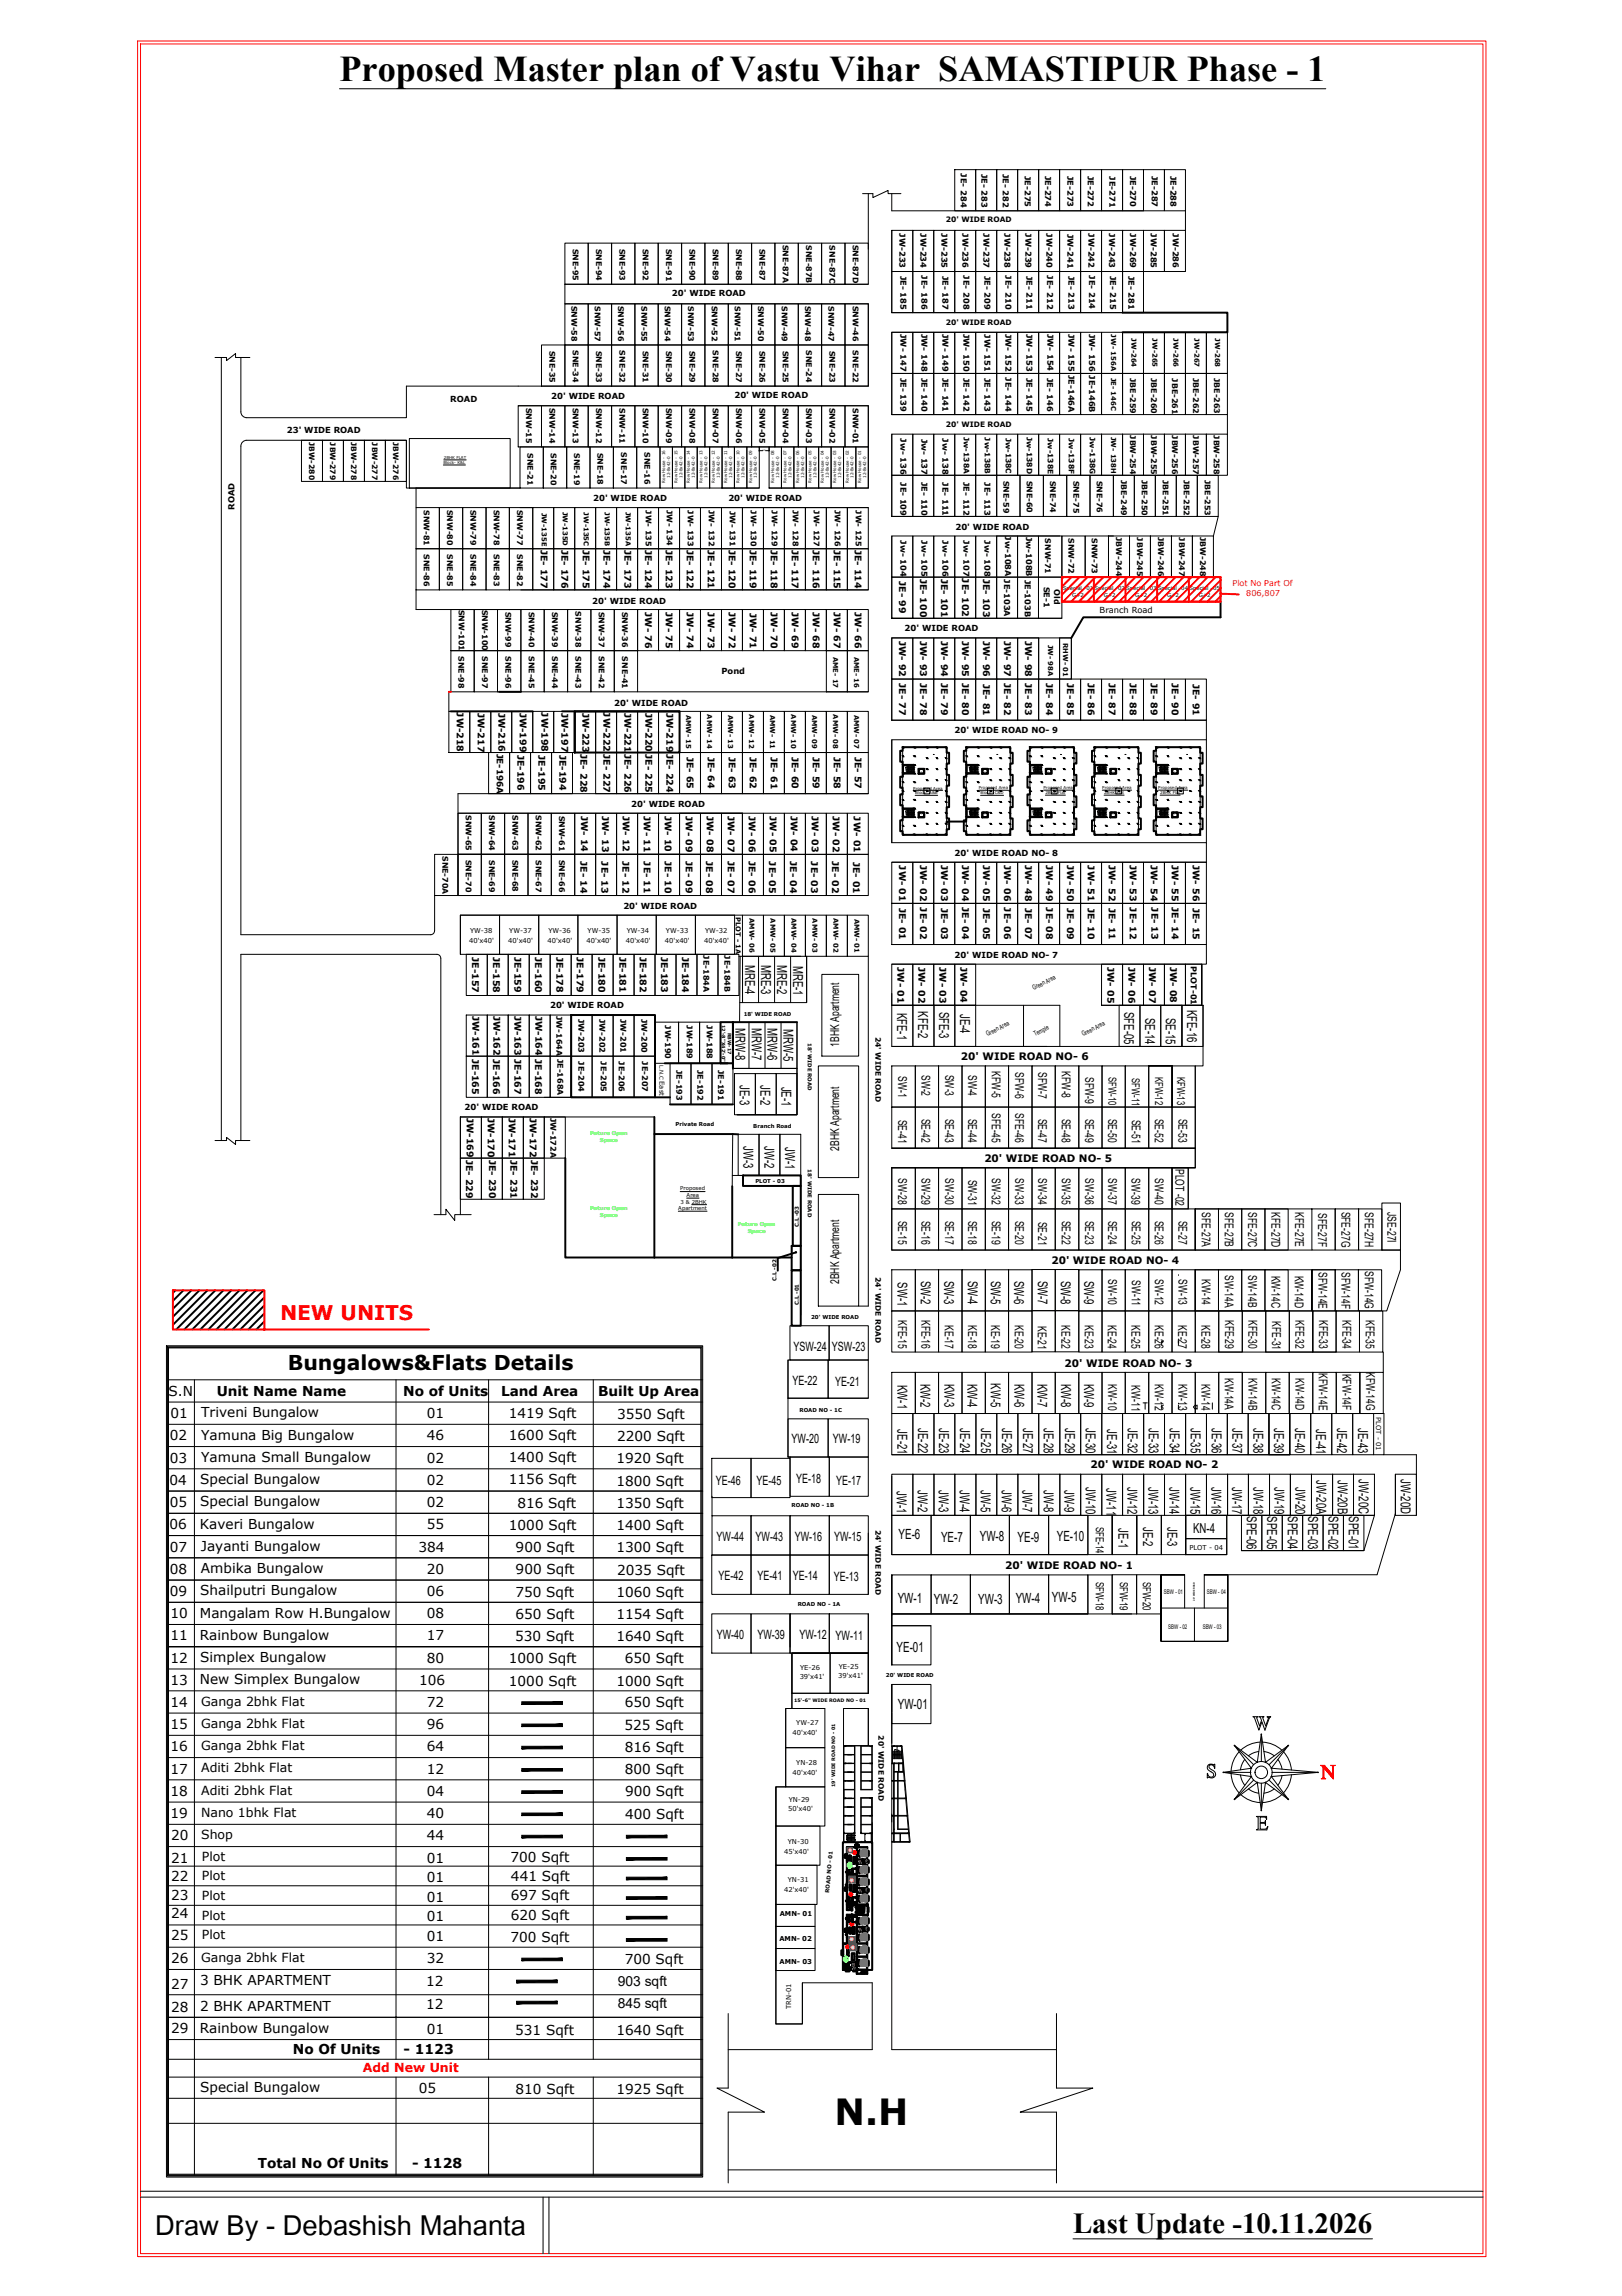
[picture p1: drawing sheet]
<svg xmlns="http://www.w3.org/2000/svg" width="210mm" height="297mm" viewBox="0 0 210 297" stroke-linecap="round" stroke-linejoin="round" font-family="sans-serif">
<defs><g id="words">
<g font-size="4.9">
<text x="161.2" y="225.1">W</text>
<text x="170" y="231.4">N</text>
<text x="161.6" y="238.1">E</text>
<text x="20.1" y="289.2">Draw By - Debashish Mahanta</text>
</g>
<g font-size="4.7">
<text x="43.9" y="10.5">Proposed Master plan of Vastu Vihar SAMASTIPUR Phase - 1</text>
<text x="108" y="275">N.H</text>
</g>
<text font-size="3.8" x="138.9" y="288.8">Last Update -10.11.2026</text>
<text font-size="2.7" x="37.2" y="177.2">Bungalows&amp;Flats Details</text>
<text font-size="2.6" fill="#f00" x="36.2" y="170.8">NEW UNITS</text>
<g font-size="2.6" fill="#00f">
<text x="109.7" y="240.9">01</text>
<text x="110.1" y="246.2">D1</text>
<text x="111.5" y="251.9">W</text>
<text x="110.1" y="254.7">D1</text>
</g>
<g font-size="2.6">
<text x="109.7" y="240.2">D</text>
<text x="110.1" y="241.7">D1</text>
<text x="111.5" y="240.9">W</text>
<text x="108.7" y="251.5">W</text>
<text x="108.7" y="247.3">W</text>
<text x="109.7" y="249.8">D2</text>
<text x="109.7" y="246.6">D2</text>
<text x="110.1" y="250.8">D2</text>
<text x="111.5" y="249.8">W</text>
<text x="111.5" y="246.9">W</text>
<text x="108" y="254">W</text>
<text x="109.7" y="255.1">D2</text>
</g>
<g font-size="2.6" fill="#dbdbdb">
<text x="110.1" y="245.2">D1</text>
<text x="110.1" y="251.2">D1</text>
</g>
<g font-size="2.6" fill="#545454">
<text x="110.1" y="242">D2</text>
<text x="111.5" y="244.8">W</text>
<text x="111.5" y="242">V</text>
<text x="110.1" y="254">D1</text>
</g>
<g font-size="1.8">
<text x="96.4" y="124.8" transform="rotate(90 96.4 124.8)">MRE-4</text>
<text x="98.5" y="124.8" transform="rotate(90 98.5 124.8)">MRE-3</text>
<text x="100.6" y="124.8" transform="rotate(90 100.6 124.8)">MRE-2</text>
<text x="102.7" y="125" transform="rotate(90 102.7 125)">MRE-1</text>
<text x="116.1" y="131" transform="rotate(90 116.1 131)">KFE-1</text>
<text x="118.8" y="130.9" transform="rotate(90 118.8 130.9)">KFE-2</text>
<text x="121.5" y="130.9" transform="rotate(90 121.5 130.9)">SFE-3</text>
<text x="124.3" y="131.2" transform="rotate(90 124.3 131.2)">JE-4</text>
<text x="145.5" y="130.9" transform="rotate(90 145.5 130.9)">SFE-05</text>
<text x="148.2" y="131.7" transform="rotate(90 148.2 131.7)">SE-14</text>
<text x="150.9" y="131.7" transform="rotate(90 150.9 131.7)">SE-15</text>
<text x="153.6" y="130.6" transform="rotate(90 153.6 130.6)">KFE-16</text>
<text x="95.2" y="133" transform="rotate(90 95.2 133)">MRW-8</text>
<text x="97.3" y="133" transform="rotate(90 97.3 133)">MRW-7</text>
<text x="99.3" y="133" transform="rotate(90 99.3 133)">MRW-6</text>
<text x="101.4" y="133.1" transform="rotate(90 101.4 133.1)">MRW-5</text>
<text x="95.7" y="140.4" transform="rotate(90 95.7 140.4)">JE-3</text>
<text x="98.4" y="140.4" transform="rotate(90 98.4 140.4)">JE-2</text>
<text x="101.1" y="140.6" transform="rotate(90 101.1 140.6)">JE-1</text>
<text x="96.2" y="148.2" transform="rotate(90 96.2 148.2)">JW-3</text>
<text x="98.9" y="148.2" transform="rotate(90 98.9 148.2)">JW-2</text>
<text x="101.6" y="148.4" transform="rotate(90 101.6 148.4)">JW-1</text>
<text x="116.1" y="165.9" transform="rotate(90 116.1 165.9)">SW-1</text>
<text x="119.2" y="165.7" transform="rotate(90 119.2 165.7)">SW-2</text>
<text x="122.2" y="165.7" transform="rotate(90 122.2 165.7)">SW-3</text>
<text x="125.2" y="165.7" transform="rotate(90 125.2 165.7)">SW-4</text>
<text x="128.2" y="165.7" transform="rotate(90 128.2 165.7)">SW-5</text>
<text x="131.2" y="165.7" transform="rotate(90 131.2 165.7)">SW-6</text>
<text x="134.3" y="165.7" transform="rotate(90 134.3 165.7)">SW-7</text>
<text x="137.3" y="165.7" transform="rotate(90 137.3 165.7)">SW-8</text>
<text x="140.3" y="165.7" transform="rotate(90 140.3 165.7)">SW-9</text>
<text x="116.1" y="179.2" transform="rotate(90 116.1 179.2)">KW-1</text>
<text x="119.1" y="179" transform="rotate(90 119.1 179)">KW-2</text>
<text x="122.2" y="179" transform="rotate(90 122.2 179)">KW-3</text>
<text x="125.2" y="179" transform="rotate(90 125.2 179)">KW-4</text>
<text x="128.2" y="179" transform="rotate(90 128.2 179)">KW-5</text>
<text x="131.3" y="179" transform="rotate(90 131.3 179)">KW-6</text>
<text x="134.3" y="179" transform="rotate(90 134.3 179)">KW-7</text>
<text x="137.3" y="179" transform="rotate(90 137.3 179)">KW-8</text>
<text x="140.3" y="179" transform="rotate(90 140.3 179)">KW-9</text>
<text x="21.8" y="180.7">S.N</text>
<text x="22" y="183.5">01</text>
<text x="26" y="183.4">Triveni Bungalow</text>
<text x="28" y="180.7">Unit Name Name</text>
<text x="52.2" y="180.6">No of Units</text>
<text x="55.2" y="183.5">01</text>
<text x="64.8" y="180.6">Land Area</text>
<text x="65.9" y="183.4">1419 Sqft</text>
<text x="77.4" y="180.6">Built Up Area</text>
<text x="79.9" y="183.5">3550 Sqft</text>
<text x="116.1" y="184.9" transform="rotate(90 116.1 184.9)">JE-21</text>
<text x="118.8" y="184.8" transform="rotate(90 118.8 184.8)">JE-22</text>
<text x="121.6" y="184.8" transform="rotate(90 121.6 184.8)">JE-23</text>
<text x="124.3" y="184.8" transform="rotate(90 124.3 184.8)">JE-24</text>
<text x="127" y="184.8" transform="rotate(90 127 184.8)">JE-25</text>
<text x="129.7" y="184.8" transform="rotate(90 129.7 184.8)">JE-26</text>
<text x="132.4" y="184.8" transform="rotate(90 132.4 184.8)">JE-27</text>
<text x="135.1" y="184.8" transform="rotate(90 135.1 184.8)">JE-28</text>
<text x="137.8" y="184.8" transform="rotate(90 137.8 184.8)">JE-29</text>
<text x="140.5" y="184.8" transform="rotate(90 140.5 184.8)">JE-30</text>
<text x="143.3" y="184.9" transform="rotate(90 143.3 184.9)">JE-31</text>
<text x="146" y="184.8" transform="rotate(90 146 184.8)">JE-32</text>
<text x="148.7" y="184.8" transform="rotate(90 148.7 184.8)">JE-33</text>
<text x="151.4" y="184.8" transform="rotate(90 151.4 184.8)">JE-34</text>
<text x="154.1" y="184.8" transform="rotate(90 154.1 184.8)">JE-35</text>
<text x="156.8" y="184.8" transform="rotate(90 156.8 184.8)">JE-36</text>
<text x="159.5" y="184.8" transform="rotate(90 159.5 184.8)">JE-37</text>
<text x="162.2" y="184.8" transform="rotate(90 162.2 184.8)">JE-38</text>
<text x="164.9" y="184.8" transform="rotate(90 164.9 184.8)">JE-39</text>
<text x="167.6" y="184.8" transform="rotate(90 167.6 184.8)">JE-40</text>
<text x="170.3" y="184.9" transform="rotate(90 170.3 184.9)">JE-41</text>
<text x="173" y="184.8" transform="rotate(90 173 184.8)">JE-42</text>
<text x="175.8" y="184.8" transform="rotate(90 175.8 184.8)">JE-43</text>
<text x="22" y="186.4">02</text>
<text x="22" y="189.2">03</text>
<text x="26" y="186.2">Yamuna Big Bungalow</text>
<text x="26" y="189.1">Yamuna Small Bungalow</text>
<text x="55.2" y="186.4">46</text>
<text x="55.2" y="189.3">02</text>
<text x="65.9" y="186.3">1600 Sqft</text>
<text x="65.9" y="189.1">1400 Sqft</text>
<text x="79.8" y="189.3">1920 Sqft</text>
<text x="79.9" y="186.4">2200 Sqft</text>
<text x="170.4" y="191.5" transform="rotate(90 170.4 191.5)">JW-20A</text>
<text x="173.1" y="191.4" transform="rotate(90 173.1 191.4)">JW-20B</text>
<text x="175.8" y="191.4" transform="rotate(90 175.8 191.4)">JW-20C</text>
<text x="181.3" y="191.4" transform="rotate(90 181.3 191.4)">JW-20D</text>
<text x="21.9" y="192.1">04</text>
<text x="22" y="197.9">06</text>
<text x="22" y="195">05</text>
<text x="25.9" y="197.8">Kaveri Bungalow</text>
<text x="25.9" y="192">Special Bungalow</text>
<text x="25.9" y="194.9">Special Bungalow</text>
<text x="55.2" y="197.8">55</text>
<text x="55.2" y="192.1">02</text>
<text x="55.2" y="195">02</text>
<text x="65.9" y="197.9">1000 Sqft</text>
<text x="65.9" y="192">1156 Sqft</text>
<text x="67" y="195.1">816 Sqft</text>
<text x="79.8" y="192.2">1800 Sqft</text>
<text x="79.8" y="195.1">1350 Sqft</text>
<text x="79.8" y="197.9">1400 Sqft</text>
<text x="116" y="192.9" transform="rotate(90 116 192.9)">JW-1</text>
<text x="118.8" y="192.8" transform="rotate(90 118.8 192.8)">JW-2</text>
<text x="121.5" y="192.8" transform="rotate(90 121.5 192.8)">JW-3</text>
<text x="124.2" y="192.8" transform="rotate(90 124.2 192.8)">JW-4</text>
<text x="126.9" y="192.7" transform="rotate(90 126.9 192.7)">JW-5</text>
<text x="129.6" y="192.8" transform="rotate(90 129.6 192.8)">JW-6</text>
<text x="132.3" y="192.8" transform="rotate(90 132.3 192.8)">JW-7</text>
<text x="135.1" y="192.8" transform="rotate(90 135.1 192.8)">JW-8</text>
<text x="137.8" y="192.8" transform="rotate(90 137.8 192.8)">JW-9</text>
<text x="140.5" y="192.4" transform="rotate(90 140.5 192.4)">JW-10</text>
<text x="143.2" y="192.5" transform="rotate(90 143.2 192.5)">JW-11</text>
<text x="144.7" y="197.7" transform="rotate(90 144.7 197.7)">JE-1</text>
<text x="145.9" y="192.4" transform="rotate(90 145.9 192.4)">JW-12</text>
<text x="147.9" y="197.6" transform="rotate(90 147.9 197.6)">JE-2</text>
<text x="148.6" y="192.4" transform="rotate(90 148.6 192.4)">JW-13</text>
<text x="151.1" y="197.6" transform="rotate(90 151.1 197.6)">JE-3</text>
<text x="151.3" y="192.4" transform="rotate(90 151.3 192.4)">JW-14</text>
<text x="154" y="192.4" transform="rotate(90 154 192.4)">JW-15</text>
<text x="156.8" y="192.4" transform="rotate(90 156.8 192.4)">JW-16</text>
<text x="159.5" y="192.4" transform="rotate(90 159.5 192.4)">JW-17</text>
<text x="161.4" y="196.2" transform="rotate(90 161.4 196.2)">SPE-06</text>
<text x="162.2" y="192.4" transform="rotate(90 162.2 192.4)">JW-18</text>
<text x="164" y="196.2" transform="rotate(90 164 196.2)">SPE-05</text>
<text x="164.9" y="192.4" transform="rotate(90 164.9 192.4)">JW-19</text>
<text x="166.6" y="196.2" transform="rotate(90 166.6 196.2)">SPE-04</text>
<text x="167.6" y="192.4" transform="rotate(90 167.6 192.4)">JW-20</text>
<text x="169.3" y="196.2" transform="rotate(90 169.3 196.2)">SPE-03</text>
<text x="171.9" y="196.2" transform="rotate(90 171.9 196.2)">SPE-02</text>
<text x="174.6" y="196.2" transform="rotate(90 174.6 196.2)">SPE-01</text>
<text x="22" y="203.6">08</text>
<text x="22" y="200.7">07</text>
<text x="26" y="200.6">Jayanti Bungalow</text>
<text x="26" y="203.5">Ambika Bungalow</text>
<text x="54.1" y="200.7">384</text>
<text x="55.2" y="203.6">20</text>
<text x="66.7" y="200.8">900 Sqft</text>
<text x="66.7" y="203.7">900 Sqft</text>
<text x="79.8" y="200.8">1300 Sqft</text>
<text x="79.9" y="203.7">2035 Sqft</text>
<text x="116.3" y="199.2">YE-6</text>
<text x="121.8" y="199.5">YE-7</text>
<text x="126.8" y="199.3">YW-8</text>
<text x="131.7" y="199.4">YE-9</text>
<text x="136.8" y="199.4">YE-10</text>
<text x="154.4" y="198.4">KN-4</text>
<text x="22" y="206.5">09</text>
<text x="22" y="209.4">10</text>
<text x="25.9" y="209.3">Mangalam Row H.Bungalow</text>
<text x="25.9" y="206.4">Shailputri Bungalow</text>
<text x="55.2" y="206.5">06</text>
<text x="55.2" y="209.4">08</text>
<text x="66.7" y="206.6">750 Sqft</text>
<text x="66.7" y="209.4">650 Sqft</text>
<text x="79.8" y="206.6">1060 Sqft</text>
<text x="79.8" y="209.4">1154 Sqft</text>
<text x="116.2" y="207.4">YW-1</text>
<text x="120.8" y="207.6">YW-2</text>
<text x="126.6" y="207.5">YW-3</text>
<text x="131.4" y="207.3">YW-4</text>
<text x="136.1" y="207.2">YW-5</text>
<text x="22" y="212.2">11</text>
<text x="22" y="215.1">12</text>
<text x="25.9" y="212.2">Rainbow Bungalow</text>
<text x="25.9" y="215">Simplex Bungalow</text>
<text x="55.2" y="212.2">17</text>
<text x="55.2" y="215.1">80</text>
<text x="65.9" y="215.2">1000 Sqft</text>
<text x="66.7" y="212.3">530 Sqft</text>
<text x="79.8" y="212.3">1640 Sqft</text>
<text x="80.9" y="215.2">650 Sqft</text>
<text x="116" y="213.7">YE-01</text>
<text x="22" y="218">13</text>
<text x="22" y="220.8">14</text>
<text x="25.9" y="217.8">New Simplex Bungalow</text>
<text x="54.2" y="218">106</text>
<text x="55.2" y="220.8">72</text>
<text x="65.9" y="218.1">1000 Sqft</text>
<text x="79.8" y="218.1">1000 Sqft</text>
<text x="80.9" y="220.9">650 Sqft</text>
<text x="116.2" y="221.1">YW-01</text>
<text x="22" y="223.7">15</text>
<text x="22" y="226.6">16</text>
<text x="55.2" y="223.7">96</text>
<text x="55.2" y="226.6">64</text>
<text x="80.8" y="223.8">525 Sqft</text>
<text x="80.9" y="226.6">816 Sqft</text>
<text x="22" y="229.4">17</text>
<text x="22" y="232.3">18</text>
<text x="55.2" y="229.5">12</text>
<text x="55.2" y="232.3">04</text>
<text x="80.9" y="229.5">800 Sqft</text>
<text x="80.9" y="232.4">900 Sqft</text>
<text x="22" y="235.2">19</text>
<text x="22.1" y="238.1">20</text>
<text x="55.2" y="235.2">40</text>
<text x="55.2" y="238.1">44</text>
<text x="80.9" y="235.3">400 Sqft</text>
<text x="22.1" y="241">21</text>
<text x="22.1" y="243.3">22</text>
<text x="22.1" y="245.9">23</text>
<text x="55.2" y="241">01</text>
<text x="55.2" y="243.5">01</text>
<text x="66.1" y="240.9">700 Sqft</text>
<text x="66.1" y="245.9">697 Sqft</text>
<text x="66.1" y="243.3">441 Sqft</text>
<text x="22.1" y="248.2">24</text>
<text x="22.1" y="251">25</text>
<text x="55.2" y="246.1">01</text>
<text x="55.2" y="248.6">01</text>
<text x="55.2" y="251.1">01</text>
<text x="66.1" y="251.2">700 Sqft</text>
<text x="66.1" y="248.4">620 Sqft</text>
<text x="22.1" y="254">26</text>
<text x="22.1" y="257.3">27</text>
<text x="25.9" y="256.7">3 BHK APARTMENT</text>
<text x="55.2" y="256.9">12</text>
<text x="55.2" y="254">32</text>
<text x="79.9" y="256.9">903 sqft</text>
<text x="80.8" y="254.1">700 Sqft</text>
<text x="22.1" y="260.3">28</text>
<text x="22.1" y="263">29</text>
<text x="25.9" y="263.1">Rainbow Bungalow</text>
<text x="25.9" y="260.2">2 BHK APARTMENT</text>
<text x="55.2" y="259.9">12</text>
<text x="55.2" y="263.2">01</text>
<text x="66.7" y="263.3">531 Sqft</text>
<text x="79.8" y="263.2">1640 Sqft</text>
<text x="79.9" y="259.8">845 sqft</text>
<text x="37.9" y="265.8">No Of Units</text>
<text x="52.2" y="265.8">- 1123</text>
<text x="25.9" y="270.7">Special Bungalow</text>
<text x="54.2" y="270.8">05</text>
<text x="66.7" y="270.9">810 Sqft</text>
<text x="79.8" y="270.9">1925 Sqft</text>
<text x="33.4" y="280.5">Total No Of Units</text>
<text x="53.3" y="280.5">- 1128</text>
</g>
<g font-size="1.7">
<text x="102.6" y="179.2">YE-22</text>
<text x="102.7" y="174.7">YSW-24</text>
<text x="107.7" y="174.8">YSW-23</text>
<text x="108.1" y="179.3">YE-21</text>
<text x="102.4" y="186.7">YW-20</text>
<text x="103" y="191.9">YE-18</text>
<text x="107.8" y="186.6">YW-19</text>
<text x="92.7" y="192.1">YE-46</text>
<text x="97.9" y="192.1">YE-45</text>
<text x="108.2" y="192.1">YE-17</text>
<text x="92.7" y="199.4">YW-44</text>
<text x="97.8" y="199.4">YW-43</text>
<text x="102.9" y="199.4">YW-16</text>
<text x="108" y="199.4">YW-15</text>
<text x="93" y="204.4">YE-42</text>
<text x="98" y="204.4">YE-41</text>
<text x="102.6" y="204.4">YE-14</text>
<text x="107.9" y="204.5">YE-13</text>
<text x="92.8" y="212">YW-40</text>
<text x="98" y="212">YW-39</text>
<text x="103.5" y="212.1">YW-12</text>
<text x="108.1" y="212.2">YW-11</text>
</g>
<g font-size="1.6">
<text x="108.6" y="135.4" transform="rotate(-90 108.6 135.4)">1BHK Apartment</text>
<text x="116.2" y="139.2" transform="rotate(90 116.2 139.2)">SW-1</text>
<text x="119.3" y="139.1" transform="rotate(90 119.3 139.1)">SW-2</text>
<text x="122.3" y="139" transform="rotate(90 122.3 139)">SW-3</text>
<text x="125.3" y="139.1" transform="rotate(90 125.3 139.1)">SW-4</text>
<text x="128.4" y="138.6" transform="rotate(90 128.4 138.6)">KFW-5</text>
<text x="131.4" y="138.7" transform="rotate(90 131.4 138.7)">SFW-6</text>
<text x="134.4" y="138.7" transform="rotate(90 134.4 138.7)">SFW-7</text>
<text x="137.4" y="138.6" transform="rotate(90 137.4 138.6)">KFW-8</text>
<text x="140.4" y="139.3" transform="rotate(90 140.4 139.3)">SFW-9</text>
<text x="108.6" y="148.9" transform="rotate(-90 108.6 148.9)">2BHK Apartment</text>
<text x="116.2" y="144.9" transform="rotate(90 116.2 144.9)">SE-41</text>
<text x="119.3" y="144.7" transform="rotate(90 119.3 144.7)">SE-42</text>
<text x="122.3" y="144.7" transform="rotate(90 122.3 144.7)">SE-43</text>
<text x="125.3" y="144.7" transform="rotate(90 125.3 144.7)">SE-44</text>
<text x="128.3" y="144" transform="rotate(90 128.3 144)">SFE-45</text>
<text x="131.4" y="144" transform="rotate(90 131.4 144)">SFE-46</text>
<text x="134.4" y="144.7" transform="rotate(90 134.4 144.7)">SE-47</text>
<text x="137.4" y="144.7" transform="rotate(90 137.4 144.7)">SE-48</text>
<text x="140.4" y="144.7" transform="rotate(90 140.4 144.7)">SE-49</text>
<text x="143.4" y="144.7" transform="rotate(90 143.4 144.7)">SE-50</text>
<text x="146.5" y="144.9" transform="rotate(90 146.5 144.9)">SE-51</text>
<text x="149.5" y="144.7" transform="rotate(90 149.5 144.7)">SE-52</text>
<text x="152.5" y="144.7" transform="rotate(90 152.5 144.7)">SE-53</text>
<text x="116.2" y="152.5" transform="rotate(90 116.2 152.5)">SW-28</text>
<text x="119.3" y="152.5" transform="rotate(90 119.3 152.5)">SW-29</text>
<text x="122.3" y="152.5" transform="rotate(90 122.3 152.5)">SW-30</text>
<text x="125.3" y="152.6" transform="rotate(90 125.3 152.6)">SW-31</text>
<text x="128.3" y="152.5" transform="rotate(90 128.3 152.5)">SW-32</text>
<text x="131.4" y="152.5" transform="rotate(90 131.4 152.5)">SW-33</text>
<text x="134.4" y="152.5" transform="rotate(90 134.4 152.5)">SW-34</text>
<text x="137.4" y="152.5" transform="rotate(90 137.4 152.5)">SW-35</text>
<text x="140.4" y="152.5" transform="rotate(90 140.4 152.5)">SW-36</text>
<text x="143.4" y="152.5" transform="rotate(90 143.4 152.5)">SW-37</text>
<text x="146.4" y="152.5" transform="rotate(90 146.4 152.5)">SW-39</text>
<text x="149.5" y="152.5" transform="rotate(90 149.5 152.5)">SW-40</text>
<text x="152.1" y="151.2" transform="rotate(90 152.1 151.2)">PLOT -02</text>
<text x="116.2" y="157.9" transform="rotate(90 116.2 157.9)">SE-15</text>
<text x="119.3" y="157.9" transform="rotate(90 119.3 157.9)">SE-16</text>
<text x="122.3" y="157.9" transform="rotate(90 122.3 157.9)">SE-17</text>
<text x="125.3" y="157.9" transform="rotate(90 125.3 157.9)">SE-18</text>
<text x="128.3" y="157.9" transform="rotate(90 128.3 157.9)">SE-19</text>
<text x="131.4" y="157.9" transform="rotate(90 131.4 157.9)">SE-20</text>
<text x="134.4" y="158.1" transform="rotate(90 134.4 158.1)">SE-21</text>
<text x="137.4" y="157.9" transform="rotate(90 137.4 157.9)">SE-22</text>
<text x="140.4" y="157.9" transform="rotate(90 140.4 157.9)">SE-23</text>
<text x="143.4" y="157.9" transform="rotate(90 143.4 157.9)">SE-24</text>
<text x="146.5" y="157.9" transform="rotate(90 146.5 157.9)">SE-25</text>
<text x="149.5" y="157.9" transform="rotate(90 149.5 157.9)">SE-26</text>
<text x="152.5" y="157.9" transform="rotate(90 152.5 157.9)">SE-27</text>
<text x="155.5" y="156.9" transform="rotate(90 155.5 156.9)">SFE-27A</text>
<text x="158.5" y="156.9" transform="rotate(90 158.5 156.9)">SFE-27B</text>
<text x="161.5" y="156.9" transform="rotate(90 161.5 156.9)">SFE-27C</text>
<text x="164.5" y="156.9" transform="rotate(90 164.5 156.9)">KFE-27D</text>
<text x="167.6" y="156.9" transform="rotate(90 167.6 156.9)">KFE-27E</text>
<text x="170.6" y="156.9" transform="rotate(90 170.6 156.9)">SFE-27F</text>
<text x="173.6" y="156.7" transform="rotate(90 173.6 156.7)">SFE-27G</text>
<text x="176.6" y="156.8" transform="rotate(90 176.6 156.8)">SFE-27H</text>
<text x="179.6" y="156.8" transform="rotate(90 179.6 156.8)">JSE-27I</text>
<text x="108.6" y="166.1" transform="rotate(-90 108.6 166.1)">2BHK Apartment</text>
<text x="143.4" y="165.5" transform="rotate(90 143.4 165.5)">SW-10</text>
<text x="146.5" y="165.6" transform="rotate(90 146.5 165.6)">SW-11</text>
<text x="149.5" y="165.5" transform="rotate(90 149.5 165.5)">SW-12</text>
<text x="152.5" y="165.4" transform="rotate(90 152.5 165.4)">SW-13</text>
<text x="155.5" y="165.4" transform="rotate(90 155.5 165.4)">KW-14</text>
<text x="158.5" y="165" transform="rotate(90 158.5 165)">SW-14A</text>
<text x="161.5" y="165" transform="rotate(90 161.5 165)">SW-14B</text>
<text x="164.5" y="165" transform="rotate(90 164.5 165)">KW-14C</text>
<text x="167.5" y="165" transform="rotate(90 167.5 165)">KW-14D</text>
<text x="170.6" y="164.6" transform="rotate(90 170.6 164.6)">SFW-14E</text>
<text x="173.6" y="164.6" transform="rotate(90 173.6 164.6)">SFW-14F</text>
<text x="176.6" y="164.4" transform="rotate(90 176.6 164.4)">SFW-14G</text>
<text x="116.2" y="170.8" transform="rotate(90 116.2 170.8)">KFE-15</text>
<text x="119.2" y="170.8" transform="rotate(90 119.2 170.8)">KFE-16</text>
<text x="122.3" y="171.4" transform="rotate(90 122.3 171.4)">KE-17</text>
<text x="125.3" y="171.4" transform="rotate(90 125.3 171.4)">KE-18</text>
<text x="128.3" y="171.4" transform="rotate(90 128.3 171.4)">KE-19</text>
<text x="131.3" y="171.4" transform="rotate(90 131.3 171.4)">KE-20</text>
<text x="134.3" y="171.5" transform="rotate(90 134.3 171.5)">KE-21</text>
<text x="137.4" y="171.4" transform="rotate(90 137.4 171.4)">KE-22</text>
<text x="140.4" y="171.4" transform="rotate(90 140.4 171.4)">KE-23</text>
<text x="143.4" y="171.4" transform="rotate(90 143.4 171.4)">KE-24</text>
<text x="146.4" y="171.4" transform="rotate(90 146.4 171.4)">KE-25</text>
<text x="149.4" y="171.4" transform="rotate(90 149.4 171.4)">KE-26</text>
<text x="152.5" y="171.4" transform="rotate(90 152.5 171.4)">KE-27</text>
<text x="155.5" y="171.4" transform="rotate(90 155.5 171.4)">KE-28</text>
<text x="158.5" y="170.8" transform="rotate(90 158.5 170.8)">KFE-29</text>
<text x="161.6" y="170.8" transform="rotate(90 161.6 170.8)">KFE-30</text>
<text x="164.6" y="170.9" transform="rotate(90 164.6 170.9)">KFE-31</text>
<text x="167.7" y="170.8" transform="rotate(90 167.7 170.8)">KFE-32</text>
<text x="170.7" y="170.8" transform="rotate(90 170.7 170.8)">KFE-33</text>
<text x="173.7" y="170.8" transform="rotate(90 173.7 170.8)">KFE-34</text>
<text x="176.7" y="170.8" transform="rotate(90 176.7 170.8)">KFE-35</text>
<text x="143.4" y="179.1" transform="rotate(90 143.4 179.1)">KW-10</text>
<text x="146.4" y="179.2" transform="rotate(90 146.4 179.2)">KW-11</text>
<text x="149.4" y="179.1" transform="rotate(90 149.4 179.1)">KW-12</text>
<text x="152.5" y="179.1" transform="rotate(90 152.5 179.1)">KW-13</text>
<text x="155.5" y="179.1" transform="rotate(90 155.5 179.1)">KW-14</text>
<text x="158.5" y="178.3" transform="rotate(90 158.5 178.3)">KW-14A</text>
<text x="161.6" y="178.3" transform="rotate(90 161.6 178.3)">KW-14B</text>
<text x="164.6" y="178.3" transform="rotate(90 164.6 178.3)">KW-14C</text>
<text x="167.6" y="178.3" transform="rotate(90 167.6 178.3)">KW-14D</text>
<text x="170.7" y="177.7" transform="rotate(90 170.7 177.7)">KFW-14E</text>
<text x="173.7" y="177.7" transform="rotate(90 173.7 177.7)">KFW-14F</text>
<text x="176.8" y="177.6" transform="rotate(90 176.8 177.6)">KFW-14G</text>
<text x="26" y="220.7">Ganga 2bhk Flat</text>
<text x="26" y="223.6">Ganga 2bhk Flat</text>
<text x="26" y="226.4">Ganga 2bhk Flat</text>
<text x="26" y="229.3">Aditi 2bhk Flat</text>
<text x="26" y="232.2">Aditi 2bhk Flat</text>
<text x="26" y="235.1">Nano 1bhk Flat</text>
<text x="26" y="237.9">Shop</text>
<text x="26.1" y="240.7">Plot</text>
<text x="26.1" y="243.3">Plot</text>
<text x="26.1" y="245.8">Plot</text>
<text x="26.1" y="248.3">Plot</text>
<text x="26.1" y="250.9">Plot</text>
<text x="26" y="253.8">Ganga 2bhk Flat</text>
</g>
<text font-size="1.6" fill="#f00" x="47" y="268.1">Add New Unit</text>
<g font-size="1.5">
<text x="141.8" y="197.5" transform="rotate(90 141.8 197.5)">SFE-14</text>
<text x="141.8" y="204.6" transform="rotate(90 141.8 204.6)">SFW-18</text>
<text x="144.9" y="204.6" transform="rotate(90 144.9 204.6)">SFW-19</text>
<text x="147.9" y="204.6" transform="rotate(90 147.9 204.6)">SFW-20</text>
</g>
<g font-size="1.4">
<text x="143.5" y="139.3" transform="rotate(90 143.5 139.3)">SFW-10</text>
<text x="146.5" y="139.5" transform="rotate(90 146.5 139.5)">SFW-11</text>
<text x="149.5" y="139.3" transform="rotate(90 149.5 139.3)">KFW-12</text>
<text x="152.3" y="139.3" transform="rotate(90 152.3 139.3)">KFW-13</text>
</g>
<g font-size="1.3">
<text x="124.4" y="137.1">20' WIDE ROAD NO- 6</text>
<text x="127.4" y="150.3">20' WIDE ROAD NO- 5</text>
<text x="136.1" y="163.5">20' WIDE ROAD NO- 4</text>
<text x="137.8" y="176.9">20' WIDE ROAD NO- 3</text>
<text x="141.1" y="189.9">20' WIDE ROAD NO- 2</text>
<text x="130.1" y="203">20' WIDE ROAD NO- 1</text>
</g>
<g font-size="1.2">
<text x="70" y="71.1" transform="rotate(90 70 71.1)">JE- 177</text>
<text x="72.7" y="71.1" transform="rotate(90 72.7 71.1)">JE- 176</text>
<text x="75.4" y="71.1" transform="rotate(90 75.4 71.1)">JE- 175</text>
<text x="78.1" y="71.1" transform="rotate(90 78.1 71.1)">JE- 174</text>
<text x="80.8" y="71.1" transform="rotate(90 80.8 71.1)">JE- 173</text>
<text x="83.5" y="71.1" transform="rotate(90 83.5 71.1)">JE- 124</text>
<text x="86.2" y="71.2" transform="rotate(90 86.2 71.2)">JE- 123</text>
<text x="88.9" y="71.1" transform="rotate(90 88.9 71.1)">JE- 122</text>
<text x="91.6" y="71.2" transform="rotate(90 91.6 71.2)">JE- 121</text>
<text x="94.3" y="71.1" transform="rotate(90 94.3 71.1)">JE- 120</text>
<text x="97" y="71.2" transform="rotate(90 97 71.2)">JE- 119</text>
<text x="99.8" y="71.1" transform="rotate(90 99.8 71.1)">JE- 118</text>
<text x="102.5" y="71.2" transform="rotate(90 102.5 71.2)">JE- 117</text>
<text x="105.2" y="71.2" transform="rotate(90 105.2 71.2)">JE- 116</text>
<text x="107.9" y="71.2" transform="rotate(90 107.9 71.2)">JE- 115</text>
<text x="110.6" y="71.2" transform="rotate(90 110.6 71.2)">JE- 114</text>
<text x="116.4" y="75.2" transform="rotate(90 116.4 75.2)">JE- 99</text>
<text x="119.1" y="74.8" transform="rotate(90 119.1 74.8)">JE- 100</text>
<text x="121.8" y="74.9" transform="rotate(90 121.8 74.9)">JE- 101</text>
<text x="124.5" y="74.8" transform="rotate(90 124.5 74.8)">JE- 102</text>
<text x="127.2" y="74.9" transform="rotate(90 127.2 74.9)">JE- 103</text>
<text x="83.5" y="79.2" transform="rotate(90 83.5 79.2)">JW- 76</text>
<text x="86.2" y="79.2" transform="rotate(90 86.2 79.2)">JW- 75</text>
<text x="88.9" y="79.2" transform="rotate(90 88.9 79.2)">JW- 74</text>
<text x="91.6" y="79.2" transform="rotate(90 91.6 79.2)">JW- 73</text>
<text x="94.3" y="79.2" transform="rotate(90 94.3 79.2)">JW- 72</text>
<text x="97" y="79.3" transform="rotate(90 97 79.3)">JW- 71</text>
<text x="99.8" y="79.2" transform="rotate(90 99.8 79.2)">JW- 70</text>
<text x="102.5" y="79.2" transform="rotate(90 102.5 79.2)">JW- 69</text>
<text x="105.2" y="79.2" transform="rotate(90 105.2 79.2)">JW- 68</text>
<text x="107.9" y="79.2" transform="rotate(90 107.9 79.2)">JW- 67</text>
<text x="110.6" y="79.2" transform="rotate(90 110.6 79.2)">JW- 66</text>
<text x="116.4" y="82.9" transform="rotate(90 116.4 82.9)">JW- 92</text>
<text x="119.1" y="82.9" transform="rotate(90 119.1 82.9)">JW- 93</text>
<text x="121.8" y="82.9" transform="rotate(90 121.8 82.9)">JW- 94</text>
<text x="124.5" y="82.9" transform="rotate(90 124.5 82.9)">JW- 95</text>
<text x="127.2" y="82.9" transform="rotate(90 127.2 82.9)">JW- 96</text>
<text x="129.9" y="82.9" transform="rotate(90 129.9 82.9)">JW- 97</text>
<text x="132.7" y="82.9" transform="rotate(90 132.7 82.9)">JW- 98</text>
<text x="116.4" y="88.4" transform="rotate(90 116.4 88.4)">JE- 77</text>
<text x="119.1" y="88.4" transform="rotate(90 119.1 88.4)">JE- 78</text>
<text x="121.8" y="88.4" transform="rotate(90 121.8 88.4)">JE- 79</text>
<text x="124.5" y="88.4" transform="rotate(90 124.5 88.4)">JE- 80</text>
<text x="127.2" y="88.4" transform="rotate(90 127.2 88.4)">JE- 81</text>
<text x="129.9" y="88.4" transform="rotate(90 129.9 88.4)">JE- 82</text>
<text x="132.7" y="88.4" transform="rotate(90 132.7 88.4)">JE- 83</text>
<text x="135.4" y="88.4" transform="rotate(90 135.4 88.4)">JE- 84</text>
<text x="138.1" y="88.4" transform="rotate(90 138.1 88.4)">JE- 85</text>
<text x="140.8" y="88.4" transform="rotate(90 140.8 88.4)">JE- 86</text>
<text x="143.5" y="88.4" transform="rotate(90 143.5 88.4)">JE- 87</text>
<text x="146.2" y="88.4" transform="rotate(90 146.2 88.4)">JE- 88</text>
<text x="148.9" y="88.4" transform="rotate(90 148.9 88.4)">JE- 89</text>
<text x="151.7" y="88.4" transform="rotate(90 151.7 88.4)">JE- 90</text>
<text x="154.4" y="88.4" transform="rotate(90 154.4 88.4)">JE- 91</text>
<text x="59.1" y="92.2" transform="rotate(90 59.1 92.2)">JW-218</text>
<text x="61.8" y="92.2" transform="rotate(90 61.8 92.2)">JW-217</text>
<text x="64.5" y="92.2" transform="rotate(90 64.5 92.2)">JW-216</text>
<text x="67.3" y="92.2" transform="rotate(90 67.3 92.2)">JW-199</text>
<text x="70.1" y="92.2" transform="rotate(90 70.1 92.2)">JW-198</text>
<text x="72.7" y="92.2" transform="rotate(90 72.7 92.2)">JW-197</text>
<text x="75.4" y="92.2" transform="rotate(90 75.4 92.2)">JW-223</text>
<text x="78.1" y="92.2" transform="rotate(90 78.1 92.2)">JW-222</text>
<text x="80.8" y="92.2" transform="rotate(90 80.8 92.2)">JW-221</text>
<text x="83.5" y="92.2" transform="rotate(90 83.5 92.2)">JW-220</text>
<text x="86.2" y="92.2" transform="rotate(90 86.2 92.2)">JW-219</text>
<text x="67" y="97.7" transform="rotate(90 67 97.7)">JE-196</text>
<text x="69.7" y="97.7" transform="rotate(90 69.7 97.7)">JE-195</text>
<text x="72.4" y="97.7" transform="rotate(90 72.4 97.7)">JE-194</text>
<text x="75.1" y="97.6" transform="rotate(90 75.1 97.6)">JE- 228</text>
<text x="78.1" y="97.6" transform="rotate(90 78.1 97.6)">JE- 227</text>
<text x="80.8" y="97.6" transform="rotate(90 80.8 97.6)">JE- 226</text>
<text x="83.5" y="97.6" transform="rotate(90 83.5 97.6)">JE- 225</text>
<text x="86.3" y="97.5" transform="rotate(90 86.3 97.5)">JE- 224</text>
<text x="88.9" y="97.9" transform="rotate(90 88.9 97.9)">JE- 65</text>
<text x="91.6" y="97.9" transform="rotate(90 91.6 97.9)">JE- 64</text>
<text x="94.3" y="97.9" transform="rotate(90 94.3 97.9)">JE- 63</text>
<text x="97" y="97.9" transform="rotate(90 97 97.9)">JE- 62</text>
<text x="99.8" y="97.9" transform="rotate(90 99.8 97.9)">JE- 61</text>
<text x="102.5" y="97.9" transform="rotate(90 102.5 97.9)">JE- 60</text>
<text x="105.2" y="97.9" transform="rotate(90 105.2 97.9)">JE- 59</text>
<text x="107.9" y="97.9" transform="rotate(90 107.9 97.9)">JE- 58</text>
<text x="110.6" y="97.9" transform="rotate(90 110.6 97.9)">JE- 57</text>
<text x="75.2" y="105.6" transform="rotate(90 75.2 105.6)">JW- 14</text>
<text x="77.9" y="105.6" transform="rotate(90 77.9 105.6)">JW- 13</text>
<text x="80.6" y="105.5" transform="rotate(90 80.6 105.5)">JW- 12</text>
<text x="83.3" y="105.6" transform="rotate(90 83.3 105.6)">JW- 11</text>
<text x="86.1" y="105.6" transform="rotate(90 86.1 105.6)">JW- 10</text>
<text x="88.8" y="105.6" transform="rotate(90 88.8 105.6)">JW- 09</text>
<text x="91.5" y="105.6" transform="rotate(90 91.5 105.6)">JW- 08</text>
<text x="94.2" y="105.6" transform="rotate(90 94.2 105.6)">JW- 07</text>
<text x="96.9" y="105.6" transform="rotate(90 96.9 105.6)">JW- 06</text>
<text x="99.6" y="105.6" transform="rotate(90 99.6 105.6)">JW- 05</text>
<text x="102.3" y="105.6" transform="rotate(90 102.3 105.6)">JW- 04</text>
<text x="105.1" y="105.6" transform="rotate(90 105.1 105.6)">JW- 03</text>
<text x="107.8" y="105.6" transform="rotate(90 107.8 105.6)">JW- 02</text>
<text x="110.5" y="105.6" transform="rotate(90 110.5 105.6)">JW- 01</text>
<text x="75.1" y="111.4" transform="rotate(90 75.1 111.4)">JE- 14</text>
<text x="77.8" y="111.5" transform="rotate(90 77.8 111.5)">JE- 13</text>
<text x="80.6" y="111.4" transform="rotate(90 80.6 111.4)">JE- 12</text>
<text x="83.3" y="111.5" transform="rotate(90 83.3 111.5)">JE- 11</text>
<text x="86" y="111.4" transform="rotate(90 86 111.4)">JE- 10</text>
<text x="88.8" y="111.4" transform="rotate(90 88.8 111.4)">JE- 09</text>
<text x="91.4" y="111.4" transform="rotate(90 91.4 111.4)">JE- 08</text>
<text x="94.2" y="111.4" transform="rotate(90 94.2 111.4)">JE- 07</text>
<text x="96.9" y="111.4" transform="rotate(90 96.9 111.4)">JE- 06</text>
<text x="99.6" y="111.4" transform="rotate(90 99.6 111.4)">JE- 05</text>
<text x="102.3" y="111.4" transform="rotate(90 102.3 111.4)">JE- 04</text>
<text x="105" y="111.5" transform="rotate(90 105 111.5)">JE- 03</text>
<text x="107.7" y="111.4" transform="rotate(90 107.7 111.4)">JE- 02</text>
<text x="110.4" y="111.5" transform="rotate(90 110.4 111.5)">JE- 01</text>
<text x="116.4" y="112" transform="rotate(90 116.4 112)">JW- 01</text>
<text x="119.1" y="111.9" transform="rotate(90 119.1 111.9)">JW- 02</text>
<text x="121.8" y="111.9" transform="rotate(90 121.8 111.9)">JW- 03</text>
<text x="124.5" y="111.9" transform="rotate(90 124.5 111.9)">JW- 04</text>
<text x="127.2" y="111.9" transform="rotate(90 127.2 111.9)">JW- 05</text>
<text x="129.9" y="111.9" transform="rotate(90 129.9 111.9)">JW- 06</text>
<text x="132.7" y="111.9" transform="rotate(90 132.7 111.9)">JW- 48</text>
<text x="135.4" y="111.9" transform="rotate(90 135.4 111.9)">JW- 49</text>
<text x="138.1" y="111.9" transform="rotate(90 138.1 111.9)">JW- 50</text>
<text x="140.8" y="112" transform="rotate(90 140.8 112)">JW- 51</text>
<text x="143.5" y="111.9" transform="rotate(90 143.5 111.9)">JW- 52</text>
<text x="146.2" y="111.9" transform="rotate(90 146.2 111.9)">JW- 53</text>
<text x="148.9" y="111.9" transform="rotate(90 148.9 111.9)">JW- 54</text>
<text x="151.7" y="111.9" transform="rotate(90 151.7 111.9)">JW- 55</text>
<text x="154.4" y="111.9" transform="rotate(90 154.4 111.9)">JW- 56</text>
<text x="116.4" y="117.5" transform="rotate(90 116.4 117.5)">JE- 01</text>
<text x="119.1" y="117.4" transform="rotate(90 119.1 117.4)">JE- 02</text>
<text x="121.8" y="117.4" transform="rotate(90 121.8 117.4)">JE- 03</text>
<text x="124.5" y="117.4" transform="rotate(90 124.5 117.4)">JE- 04</text>
<text x="127.2" y="117.4" transform="rotate(90 127.2 117.4)">JE- 05</text>
<text x="129.9" y="117.4" transform="rotate(90 129.9 117.4)">JE- 06</text>
<text x="132.7" y="117.4" transform="rotate(90 132.7 117.4)">JE- 07</text>
<text x="135.4" y="117.4" transform="rotate(90 135.4 117.4)">JE- 08</text>
<text x="138.1" y="117.4" transform="rotate(90 138.1 117.4)">JE- 09</text>
<text x="140.8" y="117.4" transform="rotate(90 140.8 117.4)">JE- 10</text>
<text x="143.5" y="117.5" transform="rotate(90 143.5 117.5)">JE- 11</text>
<text x="146.2" y="117.4" transform="rotate(90 146.2 117.4)">JE- 12</text>
<text x="149" y="117.4" transform="rotate(90 149 117.4)">JE- 13</text>
<text x="151.7" y="117.4" transform="rotate(90 151.7 117.4)">JE- 14</text>
<text x="154.4" y="117.4" transform="rotate(90 154.4 117.4)">JE- 15</text>
<text x="61.1" y="123.8" transform="rotate(90 61.1 123.8)">JE-157</text>
<text x="63.8" y="123.8" transform="rotate(90 63.8 123.8)">JE-158</text>
<text x="66.6" y="123.8" transform="rotate(90 66.6 123.8)">JE-159</text>
<text x="69.2" y="123.8" transform="rotate(90 69.2 123.8)">JE-160</text>
<text x="72" y="123.8" transform="rotate(90 72 123.8)">JE-178</text>
<text x="74.7" y="123.8" transform="rotate(90 74.7 123.8)">JE-179</text>
<text x="77.4" y="123.8" transform="rotate(90 77.4 123.8)">JE-180</text>
<text x="80.2" y="123.8" transform="rotate(90 80.2 123.8)">JE-181</text>
<text x="82.8" y="123.8" transform="rotate(90 82.8 123.8)">JE-182</text>
<text x="85.6" y="123.8" transform="rotate(90 85.6 123.8)">JE-183</text>
<text x="88.3" y="123.8" transform="rotate(90 88.3 123.8)">JE-184</text>
<text x="116.2" y="125.1" transform="rotate(90 116.2 125.1)">JW- 01</text>
<text x="118.9" y="125.1" transform="rotate(90 118.9 125.1)">JW- 02</text>
<text x="121.6" y="125.1" transform="rotate(90 121.6 125.1)">JW- 03</text>
<text x="124.3" y="125.1" transform="rotate(90 124.3 125.1)">JW- 04</text>
<text x="143.3" y="125.1" transform="rotate(90 143.3 125.1)">JW- 05</text>
<text x="146" y="125.1" transform="rotate(90 146 125.1)">JW- 06</text>
<text x="148.7" y="125.1" transform="rotate(90 148.7 125.1)">JW- 07</text>
<text x="151.5" y="125.1" transform="rotate(90 151.5 125.1)">JW- 08</text>
<text x="61.2" y="131.4" transform="rotate(90 61.2 131.4)">JW-161</text>
<text x="63.9" y="131.4" transform="rotate(90 63.9 131.4)">JW-162</text>
<text x="66.6" y="131.4" transform="rotate(90 66.6 131.4)">JW-163</text>
<text x="69.3" y="131.4" transform="rotate(90 69.3 131.4)">JW-164</text>
<text x="61.1" y="137" transform="rotate(90 61.1 137)">JE-165</text>
<text x="63.8" y="137" transform="rotate(90 63.8 137)">JE-166</text>
<text x="66.6" y="137" transform="rotate(90 66.6 137)">JE-167</text>
<text x="69.2" y="137" transform="rotate(90 69.2 137)">JE-168</text>
<text x="60.4" y="144.6" transform="rotate(90 60.4 144.6)">JW-169</text>
<text x="63.1" y="144.6" transform="rotate(90 63.1 144.6)">JW-170</text>
<text x="65.8" y="144.6" transform="rotate(90 65.8 144.6)">JW-171</text>
<text x="68.6" y="144.6" transform="rotate(90 68.6 144.6)">JW-172</text>
<text x="60.3" y="150" transform="rotate(90 60.3 150)">JE- 229</text>
<text x="63.3" y="150" transform="rotate(90 63.3 150)">JE- 230</text>
<text x="66" y="150.1" transform="rotate(90 66 150.1)">JE- 231</text>
<text x="68.8" y="150" transform="rotate(90 68.8 150)">JE- 232</text>
</g>
<g font-size="1.1">
<text x="87" y="38.3">20' WIDE ROAD</text>
<text x="58.3" y="52.1">ROAD</text>
<text x="71.3" y="51.7">20' WIDE ROAD</text>
<text x="95" y="51.5">20' WIDE ROAD</text>
<text x="37.1" y="56">23' WIDE ROAD</text>
<text x="30.3" y="66" transform="rotate(-90 30.3 66)">ROAD</text>
<text x="76.8" y="64.8">20' WIDE ROAD</text>
<text x="94.3" y="64.8">20' WIDE ROAD</text>
<text x="123.6" y="68.5">20' WIDE ROAD</text>
<text x="76.6" y="78.1">20' WIDE ROAD</text>
<text x="117.1" y="81.6">20' WIDE ROAD</text>
<text x="142.3" y="79.3">Branch Road</text>
<text x="93.4" y="87.2">Pond</text>
<text x="79.5" y="91.3">20' WIDE ROAD</text>
<text x="123.5" y="94.8">20' WIDE ROAD NO- 9</text>
<text x="64.3" y="97.5" transform="rotate(90 64.3 97.5)">JE-196A</text>
<text x="81.7" y="104.4">20' WIDE ROAD</text>
<text x="123.5" y="110.8">20' WIDE ROAD NO- 8</text>
<text x="80.7" y="117.6">20' WIDE ROAD</text>
<text x="123.5" y="123.9">20' WIDE ROAD NO- 7</text>
<text x="71.2" y="130.4">20' WIDE ROAD</text>
<text x="60.1" y="143.6">20' WIDE ROAD</text>
</g>
<g font-size="1">
<text x="124.4" y="22.4" transform="rotate(90 124.4 22.4)">JE- 284</text>
<text x="127" y="22.5" transform="rotate(90 127 22.5)">JE- 283</text>
<text x="129.8" y="22.4" transform="rotate(90 129.8 22.4)">JE- 282</text>
<text x="132.6" y="22.8" transform="rotate(90 132.6 22.8)">JE-275</text>
<text x="135.3" y="22.7" transform="rotate(90 135.3 22.7)">JE-274</text>
<text x="138.2" y="22.8" transform="rotate(90 138.2 22.8)">JE-273</text>
<text x="140.8" y="22.7" transform="rotate(90 140.8 22.7)">JE-272</text>
<text x="143.6" y="22.8" transform="rotate(90 143.6 22.8)">JE-271</text>
<text x="146.3" y="22.7" transform="rotate(90 146.3 22.7)">JE-270</text>
<text x="149" y="22.8" transform="rotate(90 149 22.8)">JE-287</text>
<text x="151.5" y="22.7" transform="rotate(90 151.5 22.7)">JE-288</text>
<text x="122.4" y="28.8">20' WIDE ROAD</text>
<text x="74.1" y="32.2" transform="rotate(90 74.1 32.2)">SNE-95</text>
<text x="77.1" y="32.2" transform="rotate(90 77.1 32.2)">SNE-94</text>
<text x="80.2" y="32.2" transform="rotate(90 80.2 32.2)">SNE-93</text>
<text x="83.2" y="32.2" transform="rotate(90 83.2 32.2)">SNE-92</text>
<text x="86.2" y="32.2" transform="rotate(90 86.2 32.2)">SNE-91</text>
<text x="89.2" y="32.2" transform="rotate(90 89.2 32.2)">SNE-90</text>
<text x="92.2" y="32.2" transform="rotate(90 92.2 32.2)">SNE-89</text>
<text x="95.3" y="32.2" transform="rotate(90 95.3 32.2)">SNE-88</text>
<text x="98.3" y="32.2" transform="rotate(90 98.3 32.2)">SNE-87</text>
<text x="101.3" y="31.7" transform="rotate(90 101.3 31.7)">SNE-87A</text>
<text x="104.3" y="31.7" transform="rotate(90 104.3 31.7)">SNE-87B</text>
<text x="107.3" y="31.8" transform="rotate(90 107.3 31.8)">SNE-87C</text>
<text x="110.4" y="31.7" transform="rotate(90 110.4 31.7)">SNE-87D</text>
<text x="116.4" y="30.2" transform="rotate(90 116.4 30.2)">JW-233</text>
<text x="116.5" y="35.6" transform="rotate(90 116.5 35.6)">JE- 185</text>
<text x="119.1" y="30.2" transform="rotate(90 119.1 30.2)">JW-234</text>
<text x="119.2" y="35.6" transform="rotate(90 119.2 35.6)">JE- 186</text>
<text x="121.8" y="30.2" transform="rotate(90 121.8 30.2)">JW-235</text>
<text x="122" y="35.6" transform="rotate(90 122 35.6)">JE- 187</text>
<text x="124.6" y="30.2" transform="rotate(90 124.6 30.2)">JW-236</text>
<text x="124.7" y="35.6" transform="rotate(90 124.7 35.6)">JE- 208</text>
<text x="127.3" y="30.2" transform="rotate(90 127.3 30.2)">JW-237</text>
<text x="127.4" y="35.6" transform="rotate(90 127.4 35.6)">JE- 209</text>
<text x="130" y="30.2" transform="rotate(90 130 30.2)">JW-238</text>
<text x="130.1" y="35.6" transform="rotate(90 130.1 35.6)">JE- 210</text>
<text x="132.7" y="30.2" transform="rotate(90 132.7 30.2)">JW-239</text>
<text x="132.8" y="35.7" transform="rotate(90 132.8 35.7)">JE- 211</text>
<text x="135.4" y="30.2" transform="rotate(90 135.4 30.2)">JW-240</text>
<text x="135.5" y="35.6" transform="rotate(90 135.5 35.6)">JE- 212</text>
<text x="138.1" y="30.2" transform="rotate(90 138.1 30.2)">JW-241</text>
<text x="138.3" y="35.6" transform="rotate(90 138.3 35.6)">JE- 213</text>
<text x="140.8" y="30.2" transform="rotate(90 140.8 30.2)">JW-242</text>
<text x="141" y="35.6" transform="rotate(90 141 35.6)">JE- 214</text>
<text x="143.6" y="30.2" transform="rotate(90 143.6 30.2)">JW-243</text>
<text x="143.7" y="35.6" transform="rotate(90 143.7 35.6)">JE- 215</text>
<text x="146" y="35.7" transform="rotate(90 146 35.7)">JE- 281</text>
<text x="146.3" y="30.2" transform="rotate(90 146.3 30.2)">JW-269</text>
<text x="148.9" y="30.2" transform="rotate(90 148.9 30.2)">JW-285</text>
<text x="151.8" y="30.2" transform="rotate(90 151.8 30.2)">JW-286</text>
<text x="74" y="39.6" transform="rotate(90 74 39.6)">SNW-58</text>
<text x="77" y="39.6" transform="rotate(90 77 39.6)">SNW-57</text>
<text x="80" y="39.6" transform="rotate(90 80 39.6)">SNW-56</text>
<text x="83" y="39.6" transform="rotate(90 83 39.6)">SNW-55</text>
<text x="86.1" y="39.6" transform="rotate(90 86.1 39.6)">SNW-54</text>
<text x="89.1" y="39.6" transform="rotate(90 89.1 39.6)">SNW-53</text>
<text x="92.1" y="39.6" transform="rotate(90 92.1 39.6)">SNW-52</text>
<text x="95.1" y="39.6" transform="rotate(90 95.1 39.6)">SNW-51</text>
<text x="98.1" y="39.6" transform="rotate(90 98.1 39.6)">SNW-50</text>
<text x="101.2" y="39.6" transform="rotate(90 101.2 39.6)">SNW-49</text>
<text x="104.2" y="39.6" transform="rotate(90 104.2 39.6)">SNW-48</text>
<text x="107.2" y="39.6" transform="rotate(90 107.2 39.6)">SNW-47</text>
<text x="110.4" y="39.6" transform="rotate(90 110.4 39.6)">SNW-46</text>
<text x="71.1" y="45.4" transform="rotate(90 71.1 45.4)">SNE-35</text>
<text x="74.1" y="45.3" transform="rotate(90 74.1 45.3)">SNE-34</text>
<text x="77.1" y="45.4" transform="rotate(90 77.1 45.4)">SNE-33</text>
<text x="80.2" y="45.3" transform="rotate(90 80.2 45.3)">SNE-32</text>
<text x="83.2" y="45.4" transform="rotate(90 83.2 45.4)">SNE-31</text>
<text x="86.2" y="45.3" transform="rotate(90 86.2 45.3)">SNE-30</text>
<text x="89.2" y="45.4" transform="rotate(90 89.2 45.4)">SNE-29</text>
<text x="92.2" y="45.3" transform="rotate(90 92.2 45.3)">SNE-28</text>
<text x="95.3" y="45.4" transform="rotate(90 95.3 45.4)">SNE-27</text>
<text x="98.3" y="45.3" transform="rotate(90 98.3 45.3)">SNE-26</text>
<text x="101.3" y="45.4" transform="rotate(90 101.3 45.4)">SNE-25</text>
<text x="104.3" y="45.3" transform="rotate(90 104.3 45.3)">SNE-24</text>
<text x="107.3" y="45.4" transform="rotate(90 107.3 45.4)">SNE-23</text>
<text x="110.4" y="45.3" transform="rotate(90 110.4 45.3)">SNE-22</text>
<text x="116.5" y="43.2" transform="rotate(90 116.5 43.2)">JW- 147</text>
<text x="119.2" y="43.2" transform="rotate(90 119.2 43.2)">JW- 148</text>
<text x="122" y="43.2" transform="rotate(90 122 43.2)">JW- 149</text>
<text x="122.4" y="42">20' WIDE ROAD</text>
<text x="124.7" y="43.2" transform="rotate(90 124.7 43.2)">JW- 150</text>
<text x="127.4" y="43.2" transform="rotate(90 127.4 43.2)">JW- 151</text>
<text x="130.1" y="43.2" transform="rotate(90 130.1 43.2)">JW- 152</text>
<text x="132.8" y="43.2" transform="rotate(90 132.8 43.2)">JW- 153</text>
<text x="135.6" y="43.2" transform="rotate(90 135.6 43.2)">JW- 154</text>
<text x="138.3" y="43.2" transform="rotate(90 138.3 43.2)">JW- 155</text>
<text x="141" y="43.2" transform="rotate(90 141 43.2)">JW- 156</text>
<text x="68.1" y="52.8" transform="rotate(90 68.1 52.8)">SNW-15</text>
<text x="71.1" y="52.7" transform="rotate(90 71.1 52.7)">SNW-14</text>
<text x="74.1" y="52.8" transform="rotate(90 74.1 52.8)">SNW-13</text>
<text x="77.1" y="52.8" transform="rotate(90 77.1 52.8)">SNW-12</text>
<text x="80.2" y="52.8" transform="rotate(90 80.2 52.8)">SNW-11</text>
<text x="83.2" y="52.8" transform="rotate(90 83.2 52.8)">SNW-10</text>
<text x="86.2" y="52.8" transform="rotate(90 86.2 52.8)">SNW-09</text>
<text x="89.2" y="52.8" transform="rotate(90 89.2 52.8)">SNW-08</text>
<text x="92.2" y="52.8" transform="rotate(90 92.2 52.8)">SNW-07</text>
<text x="95.3" y="52.8" transform="rotate(90 95.3 52.8)">SNW-06</text>
<text x="98.3" y="52.8" transform="rotate(90 98.3 52.8)">SNW-05</text>
<text x="101.3" y="52.7" transform="rotate(90 101.3 52.7)">SNW-04</text>
<text x="104.3" y="52.8" transform="rotate(90 104.3 52.8)">SNW-03</text>
<text x="107.3" y="52.8" transform="rotate(90 107.3 52.8)">SNW-02</text>
<text x="110.4" y="52.8" transform="rotate(90 110.4 52.8)">SNW-01</text>
<text x="116.5" y="48.9" transform="rotate(90 116.5 48.9)">JE- 139</text>
<text x="119.3" y="48.9" transform="rotate(90 119.3 48.9)">JE- 140</text>
<text x="122" y="48.9" transform="rotate(90 122 48.9)">JE- 141</text>
<text x="124.7" y="48.8" transform="rotate(90 124.7 48.8)">JE- 142</text>
<text x="127.4" y="48.9" transform="rotate(90 127.4 48.9)">JE- 143</text>
<text x="130.1" y="48.8" transform="rotate(90 130.1 48.8)">JE- 144</text>
<text x="132.8" y="48.9" transform="rotate(90 132.8 48.9)">JE- 145</text>
<text x="135.5" y="48.8" transform="rotate(90 135.5 48.8)">JE- 146</text>
<text x="138.3" y="48.5" transform="rotate(90 138.3 48.5)">JE-146A</text>
<text x="141" y="48.6" transform="rotate(90 141 48.6)">JE-146B</text>
<text x="146.3" y="48.9" transform="rotate(90 146.3 48.9)">JBE-259</text>
<text x="149" y="48.9" transform="rotate(90 149 48.9)">JBE-260</text>
<text x="151.7" y="48.9" transform="rotate(90 151.7 48.9)">JBE-261</text>
<text x="154.4" y="48.9" transform="rotate(90 154.4 48.9)">JBE-262</text>
<text x="157.1" y="48.9" transform="rotate(90 157.1 48.9)">JBE-263</text>
<text x="40" y="57.2" transform="rotate(90 40 57.2)">JBW-280</text>
<text x="42.7" y="57.2" transform="rotate(90 42.7 57.2)">JBW-279</text>
<text x="45.4" y="57.2" transform="rotate(90 45.4 57.2)">JBW-278</text>
<text x="48.1" y="57.2" transform="rotate(90 48.1 57.2)">JBW-277</text>
<text x="50.9" y="57.2" transform="rotate(90 50.9 57.2)">JBW-276</text>
<text x="68.3" y="58.7" transform="rotate(90 68.3 58.7)">SNE-21</text>
<text x="71.3" y="58.6" transform="rotate(90 71.3 58.6)">SNE-20</text>
<text x="74.3" y="58.6" transform="rotate(90 74.3 58.6)">SNE-19</text>
<text x="77.3" y="58.6" transform="rotate(90 77.3 58.6)">SNE-18</text>
<text x="80.4" y="58.5" transform="rotate(90 80.4 58.5)">SNE-17</text>
<text x="83.4" y="58.5" transform="rotate(90 83.4 58.5)">SNE-16</text>
<text x="116.5" y="56.7" transform="rotate(90 116.5 56.7)">Jw- 136</text>
<text x="119.3" y="56.7" transform="rotate(90 119.3 56.7)">Jw- 137</text>
<text x="122" y="56.7" transform="rotate(90 122 56.7)">Jw- 138</text>
<text x="122.4" y="55.3">20' WIDE ROAD</text>
<text x="124.7" y="56.5" transform="rotate(90 124.7 56.5)">Jw-138A</text>
<text x="127.5" y="56.6" transform="rotate(90 127.5 56.6)">Jw-138B</text>
<text x="130.2" y="56.6" transform="rotate(90 130.2 56.6)">Jw-138C</text>
<text x="132.9" y="56.5" transform="rotate(90 132.9 56.5)">Jw-138D</text>
<text x="135.6" y="56.7" transform="rotate(90 135.6 56.7)">Jw-138E</text>
<text x="138.3" y="56.7" transform="rotate(90 138.3 56.7)">Jw-138F</text>
<text x="141" y="56.6" transform="rotate(90 141 56.6)">Jw-138G</text>
<text x="146.3" y="56.3" transform="rotate(90 146.3 56.3)">JBW-254</text>
<text x="149" y="56.3" transform="rotate(90 149 56.3)">JBW-255</text>
<text x="151.7" y="56.3" transform="rotate(90 151.7 56.3)">JBW-256</text>
<text x="154.4" y="56.3" transform="rotate(90 154.4 56.3)">JBW-257</text>
<text x="157.1" y="56.3" transform="rotate(90 157.1 56.3)">JBW-258</text>
<text x="54.8" y="66" transform="rotate(90 54.8 66)">SNW-81</text>
<text x="57.9" y="65.9" transform="rotate(90 57.9 65.9)">SNW-80</text>
<text x="60.9" y="66" transform="rotate(90 60.9 66)">SNW-79</text>
<text x="63.9" y="65.9" transform="rotate(90 63.9 65.9)">SNW-78</text>
<text x="66.9" y="66" transform="rotate(90 66.9 66)">SNW-77</text>
<text x="86.3" y="66" transform="rotate(90 86.3 66)">JW- 134</text>
<text x="91.7" y="66" transform="rotate(90 91.7 66)">JW- 132</text>
<text x="102.6" y="66" transform="rotate(90 102.6 66)">JW- 128</text>
<text x="108" y="66" transform="rotate(90 108 66)">JW- 126</text>
<text x="116.5" y="62.4" transform="rotate(90 116.5 62.4)">JE- 109</text>
<text x="119.3" y="62.4" transform="rotate(90 119.3 62.4)">JE- 110</text>
<text x="122" y="62.4" transform="rotate(90 122 62.4)">JE- 111</text>
<text x="124.7" y="62.3" transform="rotate(90 124.7 62.3)">JE- 112</text>
<text x="127.4" y="62.4" transform="rotate(90 127.4 62.4)">JE- 113</text>
<text x="129.9" y="62.2" transform="rotate(90 129.9 62.2)">SNE-59</text>
<text x="132.9" y="62.2" transform="rotate(90 132.9 62.2)">SNE-60</text>
<text x="135.9" y="62.2" transform="rotate(90 135.9 62.2)">SNE-74</text>
<text x="138.9" y="62.2" transform="rotate(90 138.9 62.2)">SNE-75</text>
<text x="141.9" y="62.2" transform="rotate(90 141.9 62.2)">SNE-76</text>
<text x="145.1" y="62.1" transform="rotate(90 145.1 62.1)">JBE-249</text>
<text x="147.8" y="62.1" transform="rotate(90 147.8 62.1)">JBE-250</text>
<text x="150.5" y="62.1" transform="rotate(90 150.5 62.1)">JBE-251</text>
<text x="153.2" y="62.1" transform="rotate(90 153.2 62.1)">JBE-252</text>
<text x="155.9" y="62.1" transform="rotate(90 155.9 62.1)">JBE-253</text>
<text x="54.8" y="71.7" transform="rotate(90 54.8 71.7)">SNE-86</text>
<text x="57.9" y="71.7" transform="rotate(90 57.9 71.7)">SNE-85</text>
<text x="60.9" y="71.7" transform="rotate(90 60.9 71.7)">SNE-84</text>
<text x="63.9" y="71.7" transform="rotate(90 63.9 71.7)">SNE-83</text>
<text x="66.9" y="71.7" transform="rotate(90 66.9 71.7)">SNE-82</text>
<text x="83.6" y="66" transform="rotate(90 83.6 66)">JW- 135</text>
<text x="89" y="66" transform="rotate(90 89 66)">JW- 133</text>
<text x="94.4" y="66.1" transform="rotate(90 94.4 66.1)">JW- 131</text>
<text x="97.2" y="66" transform="rotate(90 97.2 66)">JW- 130</text>
<text x="99.9" y="66" transform="rotate(90 99.9 66)">JW- 129</text>
<text x="105.3" y="66" transform="rotate(90 105.3 66)">JW- 127</text>
<text x="110.7" y="66" transform="rotate(90 110.7 66)">JW- 125</text>
<text x="116.5" y="69.9" transform="rotate(90 116.5 69.9)">Jw- 104</text>
<text x="119.3" y="69.9" transform="rotate(90 119.3 69.9)">Jw- 105</text>
<text x="122" y="69.9" transform="rotate(90 122 69.9)">Jw- 106</text>
<text x="124.7" y="69.9" transform="rotate(90 124.7 69.9)">Jw- 107</text>
<text x="127.4" y="69.9" transform="rotate(90 127.4 69.9)">Jw- 108</text>
<text x="130.1" y="69.4" transform="rotate(90 130.1 69.4)">Jw-108A</text>
<text x="132.8" y="69.5" transform="rotate(90 132.8 69.5)">Jw-108B</text>
<text x="135.3" y="69.7" transform="rotate(90 135.3 69.7)">SNW-71</text>
<text x="138.3" y="69.6" transform="rotate(90 138.3 69.6)">SNW-72</text>
<text x="141.3" y="69.6" transform="rotate(90 141.3 69.6)">SNW-73</text>
<text x="144.4" y="69.5" transform="rotate(90 144.4 69.5)">JBW-244</text>
<text x="147.2" y="69.5" transform="rotate(90 147.2 69.5)">JBW-245</text>
<text x="149.9" y="69.5" transform="rotate(90 149.9 69.5)">JBW-246</text>
<text x="152.6" y="69.5" transform="rotate(90 152.6 69.5)">JBW-247</text>
<text x="155.3" y="69.5" transform="rotate(90 155.3 69.5)">JBW-248</text>
<text x="129.9" y="74.9" transform="rotate(90 129.9 74.9)">JE-103A</text>
<text x="132.6" y="75" transform="rotate(90 132.6 75)">JE-103B</text>
<text x="135.1" y="75.9" transform="rotate(90 135.1 75.9)">SE-1</text>
<text x="136.4" y="76.3" transform="rotate(90 136.4 76.3)">Old</text>
<text x="59.4" y="78.9" transform="rotate(90 59.4 78.9)">SNW-101</text>
<text x="62.4" y="78.9" transform="rotate(90 62.4 78.9)">SNW-100</text>
<text x="65.4" y="79.1" transform="rotate(90 65.4 79.1)">SNW-99</text>
<text x="68.4" y="79.1" transform="rotate(90 68.4 79.1)">SNW-40</text>
<text x="71.4" y="79.1" transform="rotate(90 71.4 79.1)">SNW-39</text>
<text x="74.5" y="79.1" transform="rotate(90 74.5 79.1)">SNW-38</text>
<text x="77.5" y="79.1" transform="rotate(90 77.5 79.1)">SNW-37</text>
<text x="80.5" y="79.1" transform="rotate(90 80.5 79.1)">SNW-36</text>
<text x="59.4" y="84.9" transform="rotate(90 59.4 84.9)">SNE-98</text>
<text x="62.4" y="84.9" transform="rotate(90 62.4 84.9)">SNE-97</text>
<text x="65.4" y="84.9" transform="rotate(90 65.4 84.9)">SNE-96</text>
<text x="68.4" y="84.9" transform="rotate(90 68.4 84.9)">SNE-45</text>
<text x="71.4" y="84.9" transform="rotate(90 71.4 84.9)">SNE-44</text>
<text x="74.5" y="84.9" transform="rotate(90 74.5 84.9)">SNE-43</text>
<text x="77.5" y="84.9" transform="rotate(90 77.5 84.9)">SNE-42</text>
<text x="80.5" y="84.9" transform="rotate(90 80.5 84.9)">SNE-41</text>
<text x="60.3" y="105.5" transform="rotate(90 60.3 105.5)">SNW-65</text>
<text x="63.3" y="105.5" transform="rotate(90 63.3 105.5)">SNW-64</text>
<text x="66.3" y="105.5" transform="rotate(90 66.3 105.5)">SNW-63</text>
<text x="69.3" y="105.5" transform="rotate(90 69.3 105.5)">SNW-62</text>
<text x="72.4" y="105.5" transform="rotate(90 72.4 105.5)">SNW-61</text>
<text x="57.3" y="110.7" transform="rotate(90 57.3 110.7)">SNE-70A</text>
<text x="60.3" y="111.3" transform="rotate(90 60.3 111.3)">SNE-70</text>
<text x="63.3" y="111.3" transform="rotate(90 63.3 111.3)">SNE-69</text>
<text x="66.3" y="111.2" transform="rotate(90 66.3 111.2)">SNE-68</text>
<text x="69.3" y="111.3" transform="rotate(90 69.3 111.3)">SNE-67</text>
<text x="72.4" y="111.3" transform="rotate(90 72.4 111.3)">SNE-66</text>
<text x="91" y="123.6" transform="rotate(90 91 123.6)">JE-184A</text>
<text x="93.7" y="123.6" transform="rotate(90 93.7 123.6)">JE-184B</text>
<text x="154.1" y="125" transform="rotate(90 154.1 125)">PLOT-01</text>
<text x="72" y="131.4" transform="rotate(90 72 131.4)">JW-164A</text>
<text x="74.9" y="131.8" transform="rotate(90 74.9 131.8)">JW-203</text>
<text x="77.6" y="131.8" transform="rotate(90 77.6 131.8)">JW-202</text>
<text x="80.3" y="131.8" transform="rotate(90 80.3 131.8)">JW-201</text>
<text x="83" y="131.8" transform="rotate(90 83 131.8)">JW-200</text>
<text x="72.1" y="137" transform="rotate(90 72.1 137)">JE-168A</text>
<text x="74.9" y="137.3" transform="rotate(90 74.9 137.3)">JE-204</text>
<text x="77.8" y="137.3" transform="rotate(90 77.8 137.3)">JE-205</text>
<text x="80.1" y="137.3" transform="rotate(90 80.1 137.3)">JE-206</text>
<text x="83.1" y="137.3" transform="rotate(90 83.1 137.3)">JE-207</text>
<text x="86.1" y="132.6" transform="rotate(90 86.1 132.6)">JW-190</text>
<text x="88.9" y="132.6" transform="rotate(90 88.9 132.6)">JW-189</text>
<text x="91.5" y="132.6" transform="rotate(90 91.5 132.6)">JW-188</text>
<text x="113.3" y="134.1" transform="rotate(90 113.3 134.1)">24' WIDE ROAD</text>
<text x="87.5" y="138.4" transform="rotate(90 87.5 138.4)">JE-193</text>
<text x="90.2" y="138.4" transform="rotate(90 90.2 138.4)">JE-192</text>
<text x="93" y="138.4" transform="rotate(90 93 138.4)">JE-191</text>
<text x="71.3" y="144.6" transform="rotate(90 71.3 144.6)">JW-172A</text>
<text x="113.3" y="165.2" transform="rotate(90 113.3 165.2)">24' WIDE ROAD</text>
<text x="113.3" y="197.9" transform="rotate(90 113.3 197.9)">24' WIDE ROAD</text>
<text x="113.7" y="224.5" transform="rotate(90 113.7 224.5)">20' WIDE ROAD</text>
</g>
<g font-size="1" fill="#f00">
<text x="159.5" y="75.9">Plot No Part Of</text>
<text x="161.3" y="77.2">806,807</text>
</g>
<g font-size=".9">
<text x="143.8" y="43.3" transform="rotate(90 143.8 43.3)">JW- 156A</text>
<text x="146.4" y="43.8" transform="rotate(90 146.4 43.8)">JW-264</text>
<text x="149.1" y="43.8" transform="rotate(90 149.1 43.8)">JW-265</text>
<text x="151.8" y="43.8" transform="rotate(90 151.8 43.8)">JW-266</text>
<text x="154.6" y="43.8" transform="rotate(90 154.6 43.8)">JW-267</text>
<text x="157.3" y="43.8" transform="rotate(90 157.3 43.8)">JW-268</text>
<text x="143.8" y="48.9" transform="rotate(90 143.8 48.9)">JE- 146C</text>
<text x="143.8" y="56.5" transform="rotate(90 143.8 56.5)">JW- 138H</text>
<text x="70.1" y="66.3" transform="rotate(90 70.1 66.3)">JW-135E</text>
<text x="72.8" y="66.2" transform="rotate(90 72.8 66.2)">JW-135D</text>
<text x="75.5" y="66.3" transform="rotate(90 75.5 66.3)">JW-135C</text>
<text x="78.3" y="66.2" transform="rotate(90 78.3 66.2)">JW-135B</text>
<text x="81" y="66.2" transform="rotate(90 81 66.2)">JW-135A</text>
<text x="135.7" y="83.4" transform="rotate(90 135.7 83.4)">JW- 98A</text>
<text x="137.6" y="83.2" transform="rotate(90 137.6 83.2)">RHW- 01</text>
<text x="107.8" y="85" transform="rotate(90 107.8 85)">AME- 17</text>
<text x="110.5" y="85" transform="rotate(90 110.5 85)">AME- 16</text>
<text x="88.8" y="92.4" transform="rotate(90 88.8 92.4)">AMW- 15</text>
<text x="91.5" y="92.4" transform="rotate(90 91.5 92.4)">AMW- 14</text>
<text x="94.2" y="92.5" transform="rotate(90 94.2 92.5)">AMW- 13</text>
<text x="97" y="92.4" transform="rotate(90 97 92.4)">AMW- 12</text>
<text x="99.7" y="92.5" transform="rotate(90 99.7 92.5)">AMW- 11</text>
<text x="102.4" y="92.4" transform="rotate(90 102.4 92.4)">AMW- 10</text>
<text x="105.1" y="92.4" transform="rotate(90 105.1 92.4)">AMW- 09</text>
<text x="107.8" y="92.4" transform="rotate(90 107.8 92.4)">AMW- 08</text>
<text x="110.5" y="92.4" transform="rotate(90 110.5 92.4)">AMW- 07</text>
<text x="95.2" y="118.6" transform="rotate(90 95.2 118.6)">PLOT - 1A</text>
<text x="97" y="118.8" transform="rotate(90 97 118.8)">AMW- 06</text>
<text x="99.7" y="118.8" transform="rotate(90 99.7 118.8)">AMW- 05</text>
<text x="102.4" y="118.8" transform="rotate(90 102.4 118.8)">AMW- 04</text>
<text x="105.1" y="118.8" transform="rotate(90 105.1 118.8)">AMW- 03</text>
<text x="107.8" y="118.8" transform="rotate(90 107.8 118.8)">AMW- 02</text>
<text x="110.6" y="118.8" transform="rotate(90 110.6 118.8)">AMW- 01</text>
<text x="60.7" y="122">40'x40'</text>
<text x="60.8" y="120.7">YW-38</text>
<text x="65.8" y="122">40'x40'</text>
<text x="65.9" y="120.7">YW-37</text>
<text x="70.8" y="122">40'x40'</text>
<text x="71" y="120.7">YW-36</text>
<text x="75.9" y="122">40'x40'</text>
<text x="76" y="120.7">YW-35</text>
<text x="81" y="122">40'x40'</text>
<text x="81.1" y="120.7">YW-34</text>
<text x="86.1" y="122">40'x40'</text>
<text x="86.2" y="120.7">YW-33</text>
<text x="91.1" y="122">40'x40'</text>
<text x="91.2" y="120.7">YW-32</text>
<text x="133.8" y="128.1" transform="rotate(-27 133.8 128.1)">Green Area</text>
<text x="127.8" y="134.1" transform="rotate(-27 127.8 134.1)">Green Area</text>
<text x="134" y="134.1" transform="rotate(-27 134 134.1)">Temple</text>
<text x="140.2" y="134.1" transform="rotate(-27 140.2 134.1)">Green Area</text>
<text x="85.3" y="139.9" transform="rotate(90 85.3 139.9)">East</text>
<text x="178.1" y="183.3" transform="rotate(90 178.1 183.3)">PLOT - 01</text>
<text x="153.9" y="200.5">PLOT - 04</text>
<text x="108.5" y="215.9">YE-25</text>
<text x="103.5" y="217.3">39'x41'</text>
<text x="103.6" y="216.1">YE-26</text>
<text x="108.5" y="217.1">39'x41'</text>
<text x="102.6" y="224.4">40'x40'</text>
<text x="103" y="223.2">YW-27</text>
<text x="102.1" y="233.2">YN-29</text>
<text x="102.6" y="229.6">40'x40'</text>
<text x="103" y="228.4">YN-28</text>
<text x="101.5" y="239.9">45'x40'</text>
<text x="102" y="238.6">YN-30</text>
<text x="102" y="234.3">50'x40'</text>
<text x="101.5" y="244.7">42'x40'</text>
<text x="102" y="243.5">YN-31</text>
<text x="100.9" y="251.1">AMN- 02</text>
<text x="100.9" y="247.8">AMN- 01</text>
<text x="100.9" y="254.1">AMN- 03</text>
<text x="102.4" y="259.9" transform="rotate(-90 102.4 259.9)">TRN-01</text>
</g>
<g font-size=".8">
<text x="150.6" y="206.2">SBW - 01</text>
<text x="156.2" y="206.2">SBW - 04</text>
<text x="151.2" y="210.7">SBW - 02</text>
<text x="155.6" y="210.7">SBW - 03</text>
</g>
<g font-size=".7">
<text x="137.5" y="76.3">Special -01</text>
<text x="138.7" y="77.2">G+2</text>
<text x="141.6" y="76.3">Special -02</text>
<text x="142.8" y="77.2">G+2</text>
<text x="145.7" y="76.3">Special -03</text>
<text x="146.9" y="77.2">G+2</text>
<text x="149.8" y="76.3">Special -04</text>
<text x="151" y="77.2">G+2</text>
<text x="153.9" y="76.3">Special -05</text>
<text x="155.1" y="77.2">G+2</text>
<text x="96.2" y="131.4">18' WIDE ROAD</text>
<text x="85.3" y="137.8" transform="rotate(90 85.3 137.8)">L.N.C</text>
<text x="104.6" y="134.9" transform="rotate(90 104.6 134.9)">18' WIDE ROAD</text>
<text x="87.4" y="145.6">Private Road</text>
<text x="97.5" y="145.9">Branch Road</text>
<text x="88" y="154">Proposed</text>
<text x="88.1" y="155.7">3 &amp; 2BHK</text>
<text x="88.9" y="154.9">Area</text>
<text x="97.8" y="153">PLOT - 03</text>
<text x="104.6" y="151.3" transform="rotate(90 104.6 151.3)">18' WIDE ROAD</text>
<text x="87.8" y="156.5">Apartment</text>
<text x="103.4" y="158.8" transform="rotate(-90 103.4 158.8)">C.L -03</text>
<text x="100.5" y="165.7" transform="rotate(-90 100.5 165.7)">C.L -02</text>
<text x="103.4" y="168.9" transform="rotate(-90 103.4 168.9)">C.L -01</text>
<text x="105" y="170.6">20' WIDE ROAD</text>
<text x="103.5" y="182.6">ROAD NO - 1C</text>
<text x="102.4" y="194.9">ROAD NO - 1B</text>
<text x="103.2" y="207.7">ROAD NO - 1A</text>
<text x="114.7" y="216.9">20' WIDE ROAD</text>
<text x="107.3" y="244.9" transform="rotate(-85 107.3 244.9)">ROAD NO - 01</text>
</g>
<g font-size=".7" fill="#0f0">
<text x="76.4" y="146.9">Future Open</text>
<text x="77.6" y="147.8">Space</text>
<text x="76.4" y="156.6">Future Open</text>
<text x="77.6" y="157.4">Space</text>
<text x="95.5" y="158.6">Future Open</text>
<text x="96.8" y="159.5">Space</text>
</g>
<g font-size=".6">
<text x="93.4" y="132.6" transform="rotate(90 93.4 132.6)">12'-8&quot;X42'-0&quot;</text>
<text x="94.2" y="133.6" transform="rotate(90 94.2 133.6)">RBW-17</text>
<text x="102.8" y="220.2">15'-6&quot; WIDE ROAD NO - 01</text>
<text x="108.1" y="231.2" transform="rotate(-90 108.1 231.2)">19' WIDE ROAD NO - 01</text>
</g>
<g font-size=".5">
<text x="57.4" y="59.4">2BHK FLAT</text>
<text x="57.4" y="60">Block- K&amp;L</text>
<text x="86.1" y="62.5" transform="rotate(-90 86.1 62.5)">Row House - 16</text>
<text x="86.7" y="61.8" transform="rotate(-90 86.7 61.8)">12-8x42-0</text>
<text x="87.7" y="62.5" transform="rotate(-90 87.7 62.5)">Row House - 15</text>
<text x="88.3" y="61.8" transform="rotate(-90 88.3 61.8)">12-8x42-0</text>
<text x="89.3" y="62.5" transform="rotate(-90 89.3 62.5)">Row House - 14</text>
<text x="89.9" y="61.8" transform="rotate(-90 89.9 61.8)">12-8x42-0</text>
<text x="90.9" y="62.5" transform="rotate(-90 90.9 62.5)">Row House - 13</text>
<text x="91.5" y="61.8" transform="rotate(-90 91.5 61.8)">12-8x42-0</text>
<text x="92.5" y="62.5" transform="rotate(-90 92.5 62.5)">Row House - 12</text>
<text x="93.1" y="61.8" transform="rotate(-90 93.1 61.8)">12-8x42-0</text>
<text x="94.1" y="62.5" transform="rotate(-90 94.1 62.5)">Row House - 11</text>
<text x="94.7" y="61.8" transform="rotate(-90 94.7 61.8)">12-8x42-0</text>
<text x="95.7" y="62.5" transform="rotate(-90 95.7 62.5)">Row House - 10</text>
<text x="96.4" y="61.8" transform="rotate(-90 96.4 61.8)">12-8x42-0</text>
<text x="97.3" y="62.5" transform="rotate(-90 97.3 62.5)">Row House - 09</text>
<text x="98" y="61.8" transform="rotate(-90 98 61.8)">12-8x42-0</text>
<text x="100.2" y="62.5" transform="rotate(-90 100.2 62.5)">Row House - 08</text>
<text x="100.8" y="61.8" transform="rotate(-90 100.8 61.8)">12-8x42-0</text>
<text x="101.8" y="62.5" transform="rotate(-90 101.8 62.5)">Row House - 07</text>
<text x="102.4" y="61.8" transform="rotate(-90 102.4 61.8)">12-8x42-0</text>
<text x="103.4" y="62.5" transform="rotate(-90 103.4 62.5)">Row House - 06</text>
<text x="104" y="61.8" transform="rotate(-90 104 61.8)">12-8x42-0</text>
<text x="105" y="62.5" transform="rotate(-90 105 62.5)">Row House - 05</text>
<text x="105.6" y="61.8" transform="rotate(-90 105.6 61.8)">12-8x42-0</text>
<text x="106.6" y="62.5" transform="rotate(-90 106.6 62.5)">Row House - 04</text>
<text x="107.3" y="61.8" transform="rotate(-90 107.3 61.8)">12-8x42-0</text>
<text x="108.2" y="62.5" transform="rotate(-90 108.2 62.5)">Row House - 03</text>
<text x="108.9" y="61.8" transform="rotate(-90 108.9 61.8)">12-8x42-0</text>
<text x="109.8" y="62.5" transform="rotate(-90 109.8 62.5)">Row House - 02</text>
<text x="110.5" y="61.8" transform="rotate(-90 110.5 61.8)">12-8x42-0</text>
<text x="111.4" y="62.5" transform="rotate(-90 111.4 62.5)">Row House - 01</text>
<text x="112.1" y="61.8" transform="rotate(-90 112.1 61.8)">12-8x42-0</text>
<text x="118.2" y="102.1">Proposed Area</text>
<text x="118.4" y="102.8">Block- A&amp;B</text>
<text x="126.7" y="102.1">Proposed Area</text>
<text x="126.9" y="102.8">Block- C&amp;D</text>
<text x="135" y="102.1">Proposed Area</text>
<text x="135.3" y="102.8">2BHK Flat</text>
<text x="142.6" y="102.1">Proposed Area</text>
<text x="142.9" y="102.8">2BHK Flat</text>
<text x="149.9" y="102.1">Proposed Area</text>
<text x="150.1" y="102.8">2BHK Flat</text>
</g>
<g font-size=".3">
<text x="98.7" y="58.4">10'</text>
<text x="154.6" y="207.1" transform="rotate(-90 154.6 207.1)">20' WIDE ROAD</text>
</g>
</g></defs>
<!-- layer: 0 -->
<g fill="none" stroke="#000" stroke-width=".13">
<path d="M43.9 11.5h127.7M73.1 39.3h3v5.3h-3zM73.1 31.5h3v5.3h-3zM76.1 39.3h3v5.3h-3zM76.1 31.5h3v5.3h-3zM79.1 39.3h3.1v5.3h-3.1zM79.1 31.5h3.1v5.3h-3.1zM82.2 39.3h3v5.3h-3zM82.2 31.5h3v5.3h-3zM85.2 39.3h3v5.3h-3zM85.2 31.5h3v5.3h-3zM88.2 39.3h3v5.3h-3z"/>
<path d="M88.2 31.5h3v5.3h-3zM91.2 39.3h3v5.3h-3zM91.2 31.5h3v5.3h-3zM94.2 39.3h3.1v5.3h-3.1zM94.2 31.5h3.1v5.3h-3.1zM97.3 39.3h3v5.3h-3zM97.3 31.5h3v5.3h-3zM100.3 39.3h3v5.3h-3zM100.3 31.5h3v5.3h-3zM103.3 39.3h3v5.3h-3zM103.3 31.5h3v5.3h-3zM106.3 39.3h3.1v5.3h-3.1z"/>
<path d="M106.3 31.5h3.1v5.3h-3.1zM109.4 39.3h3v5.3h-3zM109.4 31.5h3v5.3h-3zM111.6 25.1h1.4v.5l1.9-1v.5h1.7M112.4 36.8h-39.3v2.5h39.3v10.7h-59.8v4h-20.7a.76 .76 0 0 1-.7-.7v-7.1M112.4 25.1v7.1M115.4 35.1h2.7v5.3h-2.7zM115.4 29.8h2.7v5.3h-2.7zM115.4 25.1v2.2h32.6M115.4 29.8v10.6M118.1 35.1h2.7v5.3h-2.7zM118.1 29.8h2.7v5.3h-2.7z"/>
<path d="M120.8 35.1h2.8v5.3h-2.8zM120.8 29.8h2.8v5.3h-2.8zM123.6 35.1h2.7v5.3h-2.7zM123.6 29.8h2.7v5.3h-2.7zM123.6 21.9h2.7v5.4h-2.7zM126.3 35.1h2.7v5.3h-2.7zM126.3 29.8h2.7v5.3h-2.7zM126.3 21.9h2.7v5.4h-2.7zM129 35.1h2.7v5.3h-2.7zM129 29.8h2.7v5.3h-2.7zM129 21.9h2.7v5.4h-2.7zM131.7 35.1h2.7v5.3h-2.7z"/>
<path d="M131.7 29.8h2.7v5.3h-2.7zM131.7 21.9h2.7v5.4h-2.7zM134.4 35.1h2.7v5.3h-2.7zM134.4 29.8h2.7v5.3h-2.7zM134.4 21.9h2.7v5.4h-2.7zM137.1 35.1h2.7v5.3h-2.7zM137.1 29.8h2.7v5.3h-2.7zM137.1 21.9h2.7v5.4h-2.7zM139.8 35.1h2.8v5.3h-2.8zM139.8 29.8h2.8v5.3h-2.8zM139.8 21.9h2.8v5.4h-2.8zM142.6 35.1h2.7v5.3h-2.7z"/>
<path d="M142.6 29.8h2.7v5.3h-2.7zM142.6 21.9h2.7v5.4h-2.7zM145.3 29.8h2.7v5.3h-2.7zM145.3 21.9h2.7v5.4h-2.7zM145.3 35.1h2.7v5.3h-2.7zM148 29.8h2.7v5.3h-2.7zM148 21.9h2.7v5.4h-2.7zM150.7 29.8h2.7v5.3h-2.7zM150.7 21.9h2.7v5.4h-2.7zM153.4 27.3v2.5M27.8 46.2h1.5v.5l1.2-1v.5h1.8M28.6 46.2v101.4"/>
<path d="M39 57h2.7v5.3h-2.7zM41.7 57h2.7v5.3h-2.7zM44.4 57h2.8v5.3h-2.8zM47.2 57h2.7v5.3h-2.7zM49.9 57h2.7v5.3h-2.7zM53 56.7h13v6.4h-13zM67.1 52.5h3v5.3h-3zM67.1 52.5h45.3v10.6h-12.9M67.3 57.8h3v5.3h-3zM70.1 52.5h3v5.3h-3zM70.1 44.6h3v5.4h-3zM70.3 57.8h3v5.3h-3z"/>
<path d="M73.1 52.5h3v5.3h-3zM73.1 44.6h3v5.4h-3zM73.3 57.8h3.1v5.3h-3.1zM76.1 52.5h3v5.3h-3zM76.1 44.6h3v5.4h-3zM76.4 57.8h3v5.3h-3zM79.1 52.5h3.1v5.3h-3.1zM79.1 44.6h3.1v5.4h-3.1zM79.4 57.8h3v5.3h-3zM82.2 52.5h3v5.3h-3zM82.2 44.6h3v5.4h-3zM82.4 57.8h3v5.3h-3z"/>
<path d="M85.2 52.5h3v5.3h-3zM85.2 44.6h3v5.4h-3zM85.4 57.8h1.6v5.3h-1.6zM87 57.8h1.6v5.3h-1.6zM88.2 52.5h3v5.3h-3zM88.2 44.6h3v5.4h-3zM88.6 57.8h1.6v5.3h-1.6zM90.2 57.8h1.6v5.3h-1.6zM91.2 52.5h3v5.3h-3zM91.2 44.6h3v5.4h-3zM91.8 57.8h1.6v5.3h-1.6zM93.4 57.8h1.6v5.3h-1.6z"/>
<path d="M94.2 52.5h3.1v5.3h-3.1zM94.2 44.6h3.1v5.4h-3.1zM95 57.8h1.7v5.3h-1.7zM96.7 57.8h1.6v5.3h-1.6zM97.3 52.5h3v5.3h-3zM97.3 44.6h3v5.4h-3zM98.3 58.3v-.5h1.2v.5M98.3 58.3h.4M98.3 58.3h-.1M99.1 58.3h.4M99.5 57.8h1.6v5.3h-1.6zM99.6 58.3h-.1"/>
<path d="M100.3 52.5h3v5.3h-3zM100.3 44.6h3v5.4h-3zM101.1 57.8h1.6v5.3h-1.6zM102.7 57.8h1.6v5.3h-1.6zM103.3 52.5h3v5.3h-3zM103.3 44.6h3v5.4h-3zM104.3 57.8h1.6v5.3h-1.6zM105.9 57.8h1.7v5.3h-1.7zM106.3 52.5h3.1v5.3h-3.1zM106.3 44.6h3.1v5.4h-3.1zM107.6 57.8h1.6v5.3h-1.6zM109.2 57.8h1.6v5.3h-1.6z"/>
<path d="M109.4 52.5h3v5.3h-3zM109.4 44.6h3v5.4h-3zM110.8 57.8h1.6v5.3h-1.6zM115.4 56.2v10.6v-5.3h2.7v5.3h-2.7h13.6M115.4 56.2h2.7v5.3h-2.7zM115.4 43h2.7v5.3h-2.7zM115.4 40.4h29.9M118.1 56.2h2.7v5.3h-2.7zM118.1 48.3h2.7v5.3h-2.7zM118.1 43h2.7v5.3h-2.7zM120.8 56.2h2.8v5.3h-2.8zM120.8 48.3h2.8v5.3h-2.8z"/>
<path d="M120.8 43h2.8v5.3h-2.8zM123.6 56.2h2.7v5.3h-2.7zM123.6 48.3h2.7v5.3h-2.7zM123.6 43h2.7v5.3h-2.7zM123.6 53.6h13.5M126.3 56.2h2.7v5.3h-2.7zM126.3 48.3h2.7v5.3h-2.7zM126.3 43h2.7v5.3h-2.7zM129 56.2h2.7v5.3h-2.7zM129 48.3h2.7v5.3h-2.7zM129 43h2.7v5.3h-2.7zM131.7 56.2h2.7v5.3h-2.7z"/>
<path d="M131.7 48.3h2.7v5.3h-2.7zM131.7 43h2.7v5.3h-2.7zM134.4 56.2h2.7v5.3h-2.7zM134.4 48.3h2.7v5.3h-2.7zM134.4 43h2.7v5.3h-2.7zM137.1 43h-21.7v10.6v-5.3h2.7v5.3h-2.7h8.2M137.1 56.2h2.7v5.3h-2.7zM137.1 48.3h2.7v5.3h-2.7zM137.1 43h2.7v5.3h-2.7zM139.8 56.2h2.8v5.3h-2.8zM139.8 48.3h2.8v5.3h-2.8zM139.8 43h2.8v5.3h-2.8z"/>
<path d="M142.6 43h2.7v5.3h-2.7zM142.6 48.3h2.7v5.3h-2.7zM142.6 56.2h2.7v5.3h-2.7zM145.3 56.2h2.7v5.3h-2.7zM145.3 48.3h2.7v5.3h-2.7zM145.3 43h2.7v5.3h-2.7zM148 56.2h2.7v5.3h-2.7zM148 48.3h2.7v5.3h-2.7zM148 43h2.7v5.3h-2.7zM150.7 56.2h2.7v5.3h-2.7zM150.7 48.3h2.7v5.3h-2.7zM150.7 43h2.7v5.3h-2.7z"/>
<path d="M153.4 56.2h2.7v5.3h-2.7zM153.4 48.3h2.7v5.3h-2.7zM153.4 43h2.7v5.3h-2.7zM156.1 56.2h2.7v5.3h-2.7zM156.1 48.3h2.7v5.3h-2.7zM156.1 43h2.7v5.3h-2.7zM158.8 53.6v2.6M53.8 65.7h3.1v5.3h-3.1zM53.8 71h3.1v5.3h-3.1zM53.8 76.3v2.6h13.6M56.9 65.7h3v5.3h-3zM56.9 71h3v5.3h-3z"/>
<path d="M58.3 78.9h3.1v5.3h-3.1zM59.9 65.7h3v5.3h-3zM59.9 71h3v5.3h-3zM61.4 78.9h3v5.3h-3zM62.9 65.7h3v5.3h-3zM62.9 71h3v5.3h-3zM64.4 78.9h3v5.3h-3zM65.9 65.7h3v5.3h-3zM65.9 71h3v5.3h-3zM67.3 63.1h-14.7v-6.1h-20.7a.76 .76 0 0 0-.7 .7v63.2h24.5h.3l.2-.2v-.3v-4.5M67.3 65.7h1.6M67.3 63.1h-13.5v2.6"/>
<path d="M67.4 78.9h3v5.3h-3zM67.4 76.3h45M68.9 65.7h2.8v5.3h-2.8zM68.9 71h2.8v5.3h-2.8zM70.4 78.9h3.1v5.3h-3.1zM71.7 65.7h2.7v5.3h-2.7zM71.7 71h2.7v5.3h-2.7zM73.5 78.9h3v5.3h-3zM74.4 65.7h2.7v5.3h-2.7zM74.4 71h2.7v5.3h-2.7zM76.5 78.9h3v5.3h-3zM77.1 65.7h2.7v5.3h-2.7z"/>
<path d="M77.1 71h2.7v5.3h-2.7zM79.5 78.9h3v5.3h-3zM79.8 65.7h2.7v5.3h-2.7zM79.8 71h2.7v5.3h-2.7zM82.5 78.9h2.7v5.3h-2.7zM82.5 71h2.7v5.3h-2.7zM82.5 65.7h2.7v5.3h-2.7zM82.6 65.7h29.8M85.2 78.9h2.7v5.3h-2.7zM85.2 71h2.7v5.3h-2.7zM85.2 65.7h2.7v5.3h-2.7zM87.9 78.9h2.7v5.3h-2.7z"/>
<path d="M87.9 71h2.7v5.3h-2.7zM87.9 65.7h2.7v5.3h-2.7zM90.6 78.9h2.8v5.3h-2.8zM90.6 71h2.8v5.3h-2.8zM90.6 65.7h2.8v5.3h-2.8zM93.4 78.9h2.7v5.3h-2.7zM93.4 71h2.7v5.3h-2.7zM93.4 65.7h2.7v5.3h-2.7zM93.4 63.1h4.9M96.1 78.9h2.7v5.3h-2.7zM96.1 71h2.7v5.3h-2.7zM96.1 65.7h2.7v5.3h-2.7z"/>
<path d="M98.8 78.9h2.7v5.3h-2.7zM98.8 71h2.7v5.3h-2.7zM98.8 65.7h2.7v5.3h-2.7zM101.5 78.9h2.7v5.3h-2.7zM101.5 71h2.7v5.3h-2.7zM101.5 65.7h2.7v5.3h-2.7zM104.2 78.9h2.7v5.3h-2.7zM104.2 71h2.7v5.3h-2.7zM104.2 65.7h2.7v5.3h-2.7zM106.9 78.9h2.8v5.3h-2.8zM106.9 71h2.8v5.3h-2.8zM106.9 65.7h2.8v5.3h-2.8z"/>
<path d="M109.7 78.9h2.7v5.3h-2.7zM109.7 71h2.7v5.3h-2.7zM109.7 65.7h2.7v5.3h-2.7zM115.4 69.3v10.7v-5.3h2.7v5.3h-2.7h22M115.4 69.3h2.7v5.4h-2.7zM118.1 74.7h2.7v5.3h-2.7zM118.1 69.3h2.7v5.4h-2.7zM118.1 61.5h2.7v5.3h-2.7zM120.8 74.7h2.8v5.3h-2.8zM120.8 69.3h2.8v5.4h-2.8zM120.8 61.5h2.8v5.3h-2.8zM123.6 74.7h2.7v5.3h-2.7z"/>
<path d="M123.6 69.3h2.7v5.4h-2.7zM123.6 61.5h2.7v5.3h-2.7zM126.3 74.7h2.7v5.3h-2.7zM126.3 69.3h2.7v5.4h-2.7zM126.3 61.5h2.7v5.3h-2.7zM129 74.7h2.7v5.3h-2.7zM129 69.3h2.7v5.4h-2.7zM129 61.5h3v5.3h-3zM129 69.3h8.1M131.7 74.7h2.7v5.3h-2.7zM131.7 69.3h2.7v5.4h-2.7zM132 61.5h3v5.3h-3z"/>
<path d="M134.4 69.3h3v5.4h-3zM134.4 74.7h3v5.3h-3zM135 61.5h3v5.3h-3zM137.4 69.3h3v5.4h-3zM138 61.5h3.1v5.3h-3.1zM140.4 69.3h3.1v5.4h-3.1zM141.1 61.5h3v5.3h-3zM143.5 69.3h2.7v5.4h-2.7zM143.5 69.3h.6M144.1 61.5h2.7v5.3h-2.7zM146.2 69.3h2.7v5.4h-2.7zM146.8 61.5h2.7v5.3h-2.7z"/>
<path d="M148.9 69.3h2.7v5.4h-2.7zM149.5 61.5h2.7v5.3h-2.7zM151.6 69.3h2.7v5.4h-2.7zM152.2 61.5h2.7v5.3h-2.7zM154.3 69.3h2.7v5.4h-2.7zM154.9 61.5h2.8v5.3h-2.8zM157.7 66.8l-.7 2.5M58.1 92h2.7v5.4h-2.7zM58.1 89.5v2.5M58.3 84.2h3.1v5.3h-3.1zM60.8 92h2.7v5.4h-2.7zM61.4 84.2h3v5.3h-3z"/>
<path d="M63.2 97.4h2.7v5.3h-2.7zM63.5 92h2.7v5.4h-2.7zM64.4 84.2h3v5.3h-3zM65.9 97.4h2.8v5.3h-2.8zM66.2 92h2.7v5.4h-2.7zM67.4 84.2h3v5.3h-3zM68.7 97.4h2.7v5.3h-2.7zM68.9 92h2.8v5.4h-2.8zM70.4 84.2h3.1v5.3h-3.1zM71.4 97.4h2.7v5.3h-2.7zM71.7 92h2.7v5.4h-2.7zM73.5 84.2h3v5.3h-3z"/>
<path d="M74.4 92h2.7v5.4h-2.7zM76.5 84.2h3v5.3h-3zM77.1 92h2.7v5.4h-2.7zM77.1 97.4h2.7v5.3h-2.7zM79.5 84.2h3v5.3h-3zM79.8 92h2.7v5.4h-2.7zM79.8 97.4h2.7v5.3h-2.7zM82.5 92h2.7v5.4h-2.7zM82.5 97.4h2.7v5.3h-2.7zM82.5 89.5h29.9M85.2 92h2.7v5.4h-2.7zM85.2 97.4h2.7v5.3h-2.7z"/>
<path d="M87.9 97.4h2.7v5.3h-2.7zM87.9 92h2.7v5.4h-2.7zM90.6 97.4h2.8v5.3h-2.8zM90.6 92h2.8v5.4h-2.8zM93.4 97.4h2.7v5.3h-2.7zM93.4 92h2.7v5.4h-2.7zM96.1 97.4h2.7v5.3h-2.7zM96.1 92h2.7v5.4h-2.7zM98.8 97.4h2.7v5.3h-2.7zM98.8 92h2.7v5.4h-2.7zM101.5 97.4h2.7v5.3h-2.7zM101.5 92h2.7v5.4h-2.7z"/>
<path d="M104.2 97.4h2.7v5.3h-2.7zM104.2 92h2.7v5.4h-2.7zM106.9 97.4h2.8v5.3h-2.8zM106.9 92h2.8v5.4h-2.8zM106.9 84.2h2.8v5.3h-2.8zM109.7 97.4h2.7v5.3h-2.7zM109.7 92h2.7v5.4h-2.7zM109.7 84.2h2.7v5.3h-2.7zM115.4 93.2h40.7v15.8M115.4 87.9h2.7v5.3h-2.7zM115.4 82.5h2.7v5.4h-2.7zM115.4 95.7v13.3"/>
<path d="M118.1 87.9h2.7v5.3h-2.7zM118.1 82.5h2.7v5.4h-2.7zM118.4 97.8h.1M120.8 87.9h2.8v5.3h-2.8zM120.8 82.5h2.8v5.4h-2.8zM123.6 87.9h2.7v5.3h-2.7zM123.6 82.5h2.7v5.4h-2.7zM126.3 87.9h2.7v5.3h-2.7zM126.3 82.5h2.7v5.4h-2.7zM126.6 97.8h.1M129 87.9h2.7v5.3h-2.7zM129 82.5h2.7v5.4h-2.7z"/>
<path d="M131.7 87.9h2.7v5.3h-2.7zM131.7 82.5h2.7v5.4h-2.7zM134.4 87.9h2.7v5.3h-2.7zM134.4 82.5h2.7v5.4h-2.7zM134.4 82.5h-19v10.7M134.8 97.8h.1M137.1 87.9h2.7v5.3h-2.7zM137.1 82.5h1.5v5.4h-1.5zM137.1 82.5h1.5v5.4M139.8 87.9h2.8v5.3h-2.8zM142.6 87.9h2.7v5.3h-2.7zM143.2 97.8h.1"/>
<path d="M145.3 87.9h2.7v5.3h-2.7zM148 87.9h2.7v5.3h-2.7zM150.7 87.9h2.7v5.3h-2.7zM151.2 97.8h.1M153.4 87.9h2.7v5.3h-2.7zM156.1 95.7h-40.7v13.3M56.2 110.5h3.1v5.4h-3.1zM59.3 105.2h3v5.3h-3zM59.3 110.5h3v5.4h-3zM59.3 110.5h28.6v5.4h-28.6zM59.3 105.2h36.8v5.3h-36.8zM59.3 110.5h36.8"/>
<path d="M59.6 118.4h5v5.1h-5zM62.3 105.2h3v5.3h-3zM62.3 110.5h3v5.4h-3zM64.6 118.4h5.1v5.1h-5.1zM65.3 105.2h3v5.3h-3zM65.3 110.5h3v5.4h-3zM68.3 105.2h3v5.3h-3zM68.3 110.5h3v5.4h-3zM69.7 118.4h5.1v5.1h-5.1zM71.3 105.2h3.1v5.3h-3.1zM71.3 110.5h3.1v5.4h-3.1zM74.4 105.2h2.7v5.3h-2.7z"/>
<path d="M74.4 110.5h2.7v5.4h-2.7zM74.8 118.4h5.1v5.1h-5.1zM77.1 105.2h2.7v5.3h-2.7zM77.1 110.5h2.7v5.4h-2.7zM79.8 105.2h2.7v5.3h-2.7zM79.8 110.5h2.7v5.4h-2.7zM79.9 118.4h5v5.1h-5zM82.5 105.2h2.7v5.3h-2.7zM82.5 110.5h2.7v5.4h-2.7zM84.9 118.4h5.1v5.1h-5.1zM85.2 105.2h2.7v5.3h-2.7zM85.2 110.5h2.7v5.4h-2.7z"/>
<path d="M87.9 105.2h2.7v5.3h-2.7zM87.9 110.5h2.7v5.4h-2.7zM87.9 102.7h-28.6v2.5M87.9 105.2h8.2M88.1 102.7h24.3M90 118.4h5.1v5.1h-5.1zM90.6 105.2h2.8v5.3h-2.8zM90.6 110.5h2.8v5.4h-2.8zM93.4 105.2h2.7v5.3h-2.7zM93.4 110.5h2.7v5.4h-2.7zM96.1 118.4h2.7v5.3h-2.7zM96.1 110.5h2.7v5.4h-2.7z"/>
<path d="M96.1 105.2h2.7v5.3h-2.7zM96.1 118.4h-36.5v5.1M98.8 118.4h2.7v5.3h-2.7zM98.8 110.5h2.7v5.4h-2.7zM98.8 105.2h2.7v5.3h-2.7zM101.5 118.4h2.7v5.3h-2.7zM101.5 110.5h2.7v5.4h-2.7zM101.5 105.2h2.7v5.3h-2.7zM104.2 118.4h2.7v5.3h-2.7zM104.2 110.5h2.7v5.4h-2.7zM104.2 105.2h2.7v5.3h-2.7zM106.9 118.4h2.8v5.3h-2.8z"/>
<path d="M106.9 110.5h2.8v5.4h-2.8zM106.9 105.2h2.8v5.3h-2.8zM109.7 118.4h2.7v5.3h-2.7zM109.7 110.5h2.7v5.4h-2.7zM109.7 105.2h2.7v5.3h-2.7zM115.4 111.5h2.7v5.4h-2.7zM115.4 109h40.7v2.5h-40.7M118.1 116.9h2.7v5.3h-2.7zM118.1 111.5h2.7v5.4h-2.7zM118.4 101.3h.1M118.4 106.9h.1M118.4 103.4h.1"/>
<path d="M119.6 102h.7v.7h-.7zM120.8 116.9h2.8v5.3h-2.8zM120.8 111.5h2.8v5.4h-2.8zM123.6 116.9h2.7v5.3h-2.7zM123.6 111.5h2.7v5.4h-2.7zM126.3 116.9h2.7v5.3h-2.7zM126.3 111.5h2.7v5.4h-2.7zM126.6 101.3h.1M126.6 106.9h.1M126.6 103.4h.1M127.8 102h.8v.7h-.8zM129 116.9h2.7v5.3h-2.7z"/>
<path d="M129 111.5h2.7v5.4h-2.7zM131.7 116.9h2.7v5.3h-2.7zM131.7 111.5h2.7v5.4h-2.7zM134.4 116.9h2.7v5.3h-2.7zM134.4 111.5h2.7v5.4h-2.7zM134.8 101.3h.1M134.8 106.9h.1M134.8 103.4h.1M136 102h.8v.7h-.8zM137.1 116.9h2.7v5.3h-2.7zM137.1 111.5h2.7v5.4h-2.7zM139.8 116.9h2.8v5.3h-2.8z"/>
<path d="M139.8 111.5h2.8v5.4h-2.8zM142.6 116.9h2.7v5.3h-2.7zM142.6 111.5h2.7v5.4h-2.7zM143.2 101.3h.1M143.2 106.9h.1M143.2 103.4h.1M144.4 102h.7v.7h-.7zM145.3 116.9h2.7v5.3h-2.7zM145.3 111.5h2.7v5.4h-2.7zM148 116.9h2.7v5.3h-2.7zM148 111.5h2.7v5.4h-2.7zM150.7 116.9h2.7v5.3h-2.7z"/>
<path d="M150.7 111.5h2.7v5.4h-2.7zM151.2 101.3h.1M151.2 106.9h.1M151.2 103.4h.1M152.4 102h.7v.7h-.7zM153.4 116.9h2.7v5.3h-2.7zM153.4 111.5h2.7v5.4h-2.7zM56.5 123.5h.3l.2 .2v.3v33.1M56.5 123.5h-25.3v24.1M60.3 123.5h2.8v5.3h-2.8zM60.3 131.3h2.8v5.3h-2.8zM60.3 136.6h2.8v5.4h-2.8z"/>
<path d="M63.1 123.5h2.7v5.3h-2.7zM63.1 131.3h2.7v5.3h-2.7zM63.1 136.6h2.7v5.4h-2.7zM65.8 123.5h2.7v5.3h-2.7zM65.8 131.3h2.7v5.3h-2.7zM65.8 136.6h2.7v5.4h-2.7zM68.5 123.5h2.7v5.3h-2.7zM68.5 131.3h2.7v5.3h-2.7zM68.5 136.6h2.7v5.4h-2.7zM70.4 128.8h24.6M71.2 123.5h2.7v5.3h-2.7zM71.2 131.3h2.7v5.3h-2.7z"/>
<path d="M71.2 136.6h2.7v5.4h-2.7zM73.9 123.5h2.7v5.3h-2.7zM73.9 131.3h2.7v5.3h-2.7zM73.9 136.6h2.7v5.4h-2.7zM76.6 123.5h2.7v5.3h-2.7zM76.6 131.3h2.7v5.3h-2.7zM76.6 136.6h2.7v5.4h-2.7zM79.3 123.5h2.8v5.3h-2.8zM79.3 131.3h2.8v5.3h-2.8zM79.3 136.6h2.8v5.4h-2.8zM82.1 123.5h2.7v5.3h-2.7zM82.1 131.3h2.7v5.3h-2.7z"/>
<path d="M82.1 136.6h2.7v5.4h-2.7zM84.8 123.5h2.7v5.3h-2.7zM84.8 132.2h3v5.4h-3zM86.7 137.6h2.7v5.3h-2.7zM87.5 123.5h2.7v5.3h-2.7zM87.8 132.2h2.7v5.4h-2.7zM89.4 137.6h2.7v5.3h-2.7zM90.2 123.5h2.7v5.3h-2.7zM90.5 132.2h2.7v5.4h-2.7zM92.1 137.6h2.8v5.3h-2.8zM92.9 123.5h2.7v5.3h-2.7zM94.9 138.2h8.2v6h-7.7h7.7v-6h-8.2h8.2v-6v6z"/>
<path d="M95.1 138.9h2.7v5.3h-2.7zM95.6 123.7h8M95.7 129.7h8.7v-6v6M95.8 123.7l-.1 8.5M96.1 123.7v6M96.9 132.2v6M97.8 138.9h2.6v5.3h-2.6zM98.2 123.7v6M99 132.2v6M99.5 125.9h.1M99.8 138.2h.2M100.2 123.7v6"/>
<path d="M100.4 138.9h2.7v5.3h-2.7zM101.1 132.2v6M102.3 123.7v6M105.9 137.9h5.2v14.4h-5.2zM106.4 126.1h4.7v10.5h-4.7zM112.4 123.7v45.3h-1.3M115.4 137.9h3.1v5.3h-3.1zM115.4 130.1h2.7v5.3h-2.7zM115.4 124.7h2.7v5.4h-2.7zM115.4 122.2v-5.3h2.7v5.3h-2.7h38M115.4 128.5v1.6M115.4 135.4h39.3"/>
<path d="M115.4 130.1h21.8v5.3M118.1 124.7h2.7v5.4h-2.7zM118.1 130.1h2.8v5.3h-2.8zM118.5 137.9h3v5.3h-3zM120.8 124.7h2.8v5.4h-2.8zM120.9 130.1h2.7v5.3h-2.7zM121.5 137.9h3v5.3h-3zM123.6 124.7h2.7v5.4h-2.7zM123.6 130.1h2.7v5.3h-2.7zM124.5 137.9h3v5.3h-3zM127.5 137.9h3v5.3h-3zM130.5 137.9h3.1v5.3h-3.1z"/>
<path d="M132.5 130.1v5.3M133.6 137.9h3v5.3h-3zM136.6 137.9h3v5.3h-3zM139.6 137.9h3v5.3h-3zM142.6 124.7h2.7v5.4h-2.7zM142.6 130.1h10.4M142.6 137.9h3v5.3h-3zM144.8 130.1h2.7v5.3h-2.7zM145.3 124.7h2.7v5.4h-2.7zM145.6 137.9h3.1v5.3h-3.1zM147.5 130.1h2.7v5.3h-2.7zM148 124.7h2.7v5.4h-2.7z"/>
<path d="M148.7 137.9v5.3h3v-5.3h-3h6v5.3h-3v-5.3M150.2 130.1h2.8v5.3h-2.8zM150.7 124.7h2.7v5.4h-2.7zM153 130.1h2.7v5.3h-2.7zM153 130.1v5.3M155.5 124.7v5.4h-2.1h2.1v-5.4h-2.1v5.4M155.7 130.1v7.8h-1v13.2h-3M156.1 122.2v2.5h-40.7M27.8 147.6h1.5v-.4l1.2 .9v-.5h1.8M56.2 157.1h1.5v-.7l1.1 1.5v-.8h2.2M59.6 144.5h2.7v5.3h-2.7zM59.6 149.8h2.7v5.4h-2.7z"/>
<path d="M59.6 144.5v12.6M59.6 144.5h25.1M62.3 144.5h2.7v5.3h-2.7zM62.3 149.8h2.7v5.4h-2.7zM65 144.5h2.7v5.3h-2.7zM65 149.8h2.7v5.4h-2.7zM67.7 144.5h2.7v5.3h-2.7zM67.7 149.8h2.7v5.4h-2.7zM70.4 144.5h2.8v5.3h-2.8zM70.4 142h4.2M94.8 152.1h8.8h-7.4v1.3h7.4M94.8 146.7v6.8"/>
<path d="M95.5 146.7h2.7v5.4h-2.7zM98.2 146.7h2.7v5.4h-2.7zM100.9 146.7h2.7v5.4h-2.7zM102.6 153.4v7.8h-.1v1.3M103.6 152.1v18M105.9 154.5h5.2v14.5h-5.2zM115.4 156.4h3.1v5.3h-3.1zM115.4 151.1h3.1v5.3h-3.1zM115.4 143.2h3.1v5.3h-3.1zM115.4 151.1v10.6h54.4M115.4 148.5h39.3v2.6h-39.3M118.5 156.4h3v5.3h-3z"/>
<path d="M118.5 151.1h3v5.3h-3zM118.5 143.2h3v5.3h-3zM121.5 156.4h3v5.3h-3zM121.5 151.1h3v5.3h-3zM121.5 143.2h3v5.3h-3zM124.5 156.4h3v5.3h-3zM124.5 151.1h3v5.3h-3zM124.5 143.2h3v5.3h-3zM127.5 156.4h3v5.3h-3zM127.5 151.1h3v5.3h-3zM127.5 143.2h3v5.3h-3zM130.5 156.4h3.1v5.3h-3.1z"/>
<path d="M130.5 151.1h3.1v5.3h-3.1zM130.5 143.2h3.1v5.3h-3.1zM133.6 156.4h3v5.3h-3zM133.6 151.1h3v5.3h-3zM133.6 143.2h3v5.3h-3zM136.6 156.4h3v5.3h-3zM136.6 151.1h3v5.3h-3zM136.6 143.2h3v5.3h-3zM139.6 156.4h3v5.3h-3zM139.6 151.1h3v5.3h-3zM139.6 143.2h3v5.3h-3zM142.6 156.4h3v5.3h-3z"/>
<path d="M142.6 151.1h3v5.3h-3zM142.6 143.2h3v5.3h-3zM145.6 156.4h3.1v5.3h-3.1zM145.6 151.1h3.1v5.3h-3.1zM145.6 143.2h3.1v5.3h-3.1zM148.7 156.4h3v5.3h-3zM148.7 151.1h3v5.3h-3zM148.7 143.2h3v5.3h-3zM151.7 156.4h3v5.3h-3zM151.7 143.2h3v5.3h-3zM151.7 151.1h2.1v5.3h-2.1zM151.7 151.1v5.3"/>
<path d="M153.8 151.1v5.3M154.7 156.4h18.1v5.3h-3v-5.3M154.7 156.4h3v5.3h-3zM154.7 156.4v5.3M157.7 156.4h3v5.3h-3zM160.7 156.4h3v5.3h-3zM163.7 156.4h3v5.3h-3zM172.8 156.4h3v5.3h-3zM175.8 156.4h3v5.3h-3zM178.8 155.6h2.4v6.1h-2.4zM21.5 174.1h69.4v107.6h-69.4zM21.7 174.2h69.1v107.3h-69.1z"/>
<path d="M21.8 174.4v107h68.9M21.8 174.4h68.9v107h-68.9zM21.8 174.4h68.9M21.8 178.5h69.1M25.2 178.5v102.9M51.2 178.5v87.9M63.2 178.5v87.9M76.8 178.5v87.9M102 175.9h5.2v5h-5.2zM102 175.9v12.6h.2M102.2 171.5h5.1v4.4h-5.1zM107.2 175.9h5.2v5h-5.2z"/>
<path d="M107.3 171.5h5.1v4.4h-5.1zM115.4 177.5h3.1v5.4h-3.1zM115.4 169.6h3.1v5.3h-3.1zM115.4 164.3h3.1v5.3h-3.1zM118.5 177.5h3v5.4h-3zM118.5 169.6h3v5.3h-3zM118.5 164.3h3v5.3h-3zM121.5 177.5h3v5.4h-3zM121.5 169.6h3v5.3h-3zM121.5 164.3h3v5.3h-3zM124.5 177.5h3v5.4h-3zM124.5 169.6h3v5.3h-3z"/>
<path d="M124.5 164.3h3v5.3h-3zM127.5 177.5h3v5.4h-3zM127.5 169.6h3v5.3h-3zM127.5 164.3h3v5.3h-3zM130.5 177.5h3.1v5.4h-3.1zM130.5 169.6h3.1v5.3h-3.1zM130.5 164.3h3.1v5.3h-3.1zM133.6 177.5h3v5.4h-3zM133.6 169.6h3v5.3h-3zM133.6 164.2h3v5.4h-3zM136.6 177.5h3v5.4h-3zM136.6 169.6h3v5.3h-3z"/>
<path d="M136.6 164.2h3v5.4h-3zM139.6 177.5h3v5.4h-3zM139.6 169.6h3v5.3h-3zM139.6 164.3h3v5.3h-3zM142.6 177.5h3v5.4h-3zM142.6 169.6h3v5.3h-3zM142.6 164.3h3v5.3h-3zM145.6 177.5h3.1v5.4h-3.1zM145.6 169.6h3.1v5.3h-3.1zM145.6 164.3h3.1v5.3h-3.1zM148.7 177.5h3v5.4h-3zM148.7 169.6h3v5.3h-3z"/>
<path d="M148.7 164.3h3v5.3h-3zM150.3 173.5v.5M150.6 173.5l-.3 .2M151.7 177.5h3v5.4h-3zM151.7 169.6h3v5.3h-3zM151.7 164.3h3v5.3h-3zM152.5 173.5v.5M152.5 173.2v.1M154.7 177.5h3v5.4h-3zM154.7 169.6h3v5.3h-3zM154.7 164.3v5.3h15.2v5.3M154.7 164.3h3v5.3h-3z"/>
<path d="M154.7 164.3v5.3M154.7 164.3h18.1M157.7 164.3h3v5.3h-3zM157.7 177.5h3.1v5.4h-3.1zM157.7 169.6h3.1v5.3h-3.1zM157.7 174.9h3M157.7 177.5h3M160.7 164.3h3v5.3h-3zM160.8 169.6h3v5.3h-3zM160.8 177.5h3v5.4h-3zM163.7 164.3h3v5.3h-3zM163.8 177.5h3v5.4h-3z"/>
<path d="M163.8 169.6h3v5.3h-3zM163.8 174.9h9.1M166.8 177.5h3.1v5.4h-3.1zM166.8 169.6h3.1v5.3h-3.1zM169.8 164.3v5.3h3v-5.3h-3v5.3M169.9 177.5h3v5.4h-3zM169.9 169.6h3v5.3h-3zM172.8 164.3h3v5.3h-3zM172.9 169.6h3v5.3h-3zM172.9 177.5h3.1v5.4h-3.1zM175.8 164.3h3v5.3h-3zM175.9 169.6h3v5.3h-3z"/>
<path d="M176 177.5h3v5.4h-3zM176 177.5v5.4M178.8 161.7h2.4v2.6l-1.7 5.3h-.6M178.9 174.9l.1 2.6M21.8 181.4h69.1M21.8 184.3h69.1M21.8 187.1h69.1M21.8 190h69.1M21.8 192.9h69.1M21.8 195.8h69.1M21.8 198.7h69.1M92.1 188.7h5.1v5h-5.1z"/>
<path d="M92.1 196.1h5.1v5.1h-5.1zM92.1 193.6v2.5M97.2 196.1h5v5.1h-5zM97.2 188.7h5v5h-5zM102 183.6h5.2v4.9h-5.2zM102 180.9h10.4M102.2 196.1h5.1v5.1h-5.1zM102.2 188.5h5.1v5.1h-5.1zM107.2 183.6h5.2v4.9h-5.2zM107.3 196.1h5.1v5.1h-5.1zM107.3 188.5h5.1v5.1h-5.1zM112.4 198.3v8"/>
<path d="M115.4 196h5.1v5.1h-5.1zM115.4 182.9h2.7v5.3h-2.7zM115.4 190.7h2.7v5.3h-2.7zM115.4 191v10.1h38M115.4 188.2h51.5M118.1 182.9h2.8v5.3h-2.8zM118.1 190.7h2.8v5.3h-2.8zM120.5 196h5.1v5.1h-5.1zM120.9 182.9h2.7v5.3h-2.7zM120.9 190.7h2.7v5.3h-2.7zM123.6 182.9h2.7v5.3h-2.7zM123.6 190.7h2.7v5.3h-2.7z"/>
<path d="M125.6 196h5v5.1h-5zM126.3 182.9h2.7v5.3h-2.7zM126.3 190.7h2.7v5.3h-2.7zM129 182.9h2.7v5.3h-2.7zM129 190.7h2.7v5.3h-2.7zM130.6 196h5.1v5.1h-5.1zM131.7 182.9h2.7v5.3h-2.7zM131.7 190.7h2.7v5.3h-2.7zM134.4 182.9h2.8v5.3h-2.8zM134.4 190.7h2.8v5.3h-2.8zM135.7 196h5.1v5.1h-5.1zM137.2 182.9h2.7v5.3h-2.7z"/>
<path d="M137.2 190.7h2.7v5.3h-2.7zM139.9 182.9h2.7v5.3h-2.7zM139.9 190.7h2.7v5.3h-2.7zM140.8 196v5.1M142.6 182.9h2.7v5.3h-2.7zM142.6 190.7h2.7v5.3h-2.7zM145.3 182.9h2.7v5.3h-2.7zM145.3 190.7h2.7v5.3h-2.7zM148 182.9h2.7v5.3h-2.7zM148 190.7h2.7v5.3h-2.7zM150.7 182.9h2.7v5.3h-2.7zM150.7 190.7h2.7v5.3h-2.7z"/>
<path d="M153.4 182.9h2.7v5.3h-2.7zM153.4 190.7h2.7v5.3h-2.7zM153.4 196h5.4v3.1h-5.4zM153.4 199.1h5.4v2h-5.4zM153.4 196v5.1M156.1 190.7h2.8v5.3h-2.8zM156.1 182.9h2.7v5.3h-2.7zM157.7 182.9h6.1M158.8 196v5.1h-5.4v-5.1v5.1M158.8 182.9h2.7v5.3h-2.7zM158.9 190.7h2.7v5.3h-2.7zM160.7 196h2.6v4.6h-2.6z"/>
<path d="M161.5 182.9h2.7v5.3h-2.7zM161.6 190.7h2.7v5.3h-2.7zM163.3 196h2.6v4.6h-2.6zM164.2 182.9h2.7v5.3h-2.7zM164.3 190.7h2.7v5.3h-2.7zM165.9 196h2.7v4.6h-2.7zM166.9 182.9h2.7v5.3h-2.7zM167 190.7h2.7v5.3h-2.7zM168.6 196h2.6v4.6h-2.6zM169.6 182.9h2.7v5.3h-2.7zM169.7 190.7h2.7v5.3h-2.7zM171.2 196h2.7v4.6h-2.7z"/>
<path d="M172.3 182.9h2.8v5.3h-2.8zM172.4 190.7h2.8v5.3h-2.8zM172.4 182.9h6.7v5.3h-1.3M173.9 196h2.6v4.6h-2.6zM175.1 182.9h2.7v5.3h-2.7zM175.2 190.7h2.7v5.3h-2.7zM179.1 188.2h4.2v7.8M180.6 190.7h2.7v5.3h-2.7zM180.6 195.8l-2.4 7.9h-19.3M180.6 190.7v5.3M21.8 201.5h69.1M21.8 204.4h69.1"/>
<path d="M21.8 207.3h69.1M21.8 210.2h69.1M21.8 215.9h69.1M21.8 218.7h69.1M90.9 213h-69.1h69.1M92.1 201.2h5.1v5.1h-5.1zM92.1 208.8h5.1v5.1h-5.1zM97.2 201.2h5v5.1h-5zM97.2 208.8h5v5.1h-5zM102.2 201.2h5.1v5.1h-5.1zM102.2 208.8h5.1v5.1h-5.1zM102.2 213.9h10.2h-9.9v7.1h4.2"/>
<path d="M102.2 208.9v4.2M102.5 213.9h4.9v5.2h-4.9zM102.5 219.1h9.9M107.3 201.2h5.1v5.1h-5.1zM107.3 208.8h5.1v5.1h-5.1zM107.4 213.9h5v5.2h-5zM112.4 219.1v-5.2h-9.9v7.1h-.8v10.2h-1.3v30.6h3.4v-5.3h9.1v8.7h-18.7M112.4 208.8v10.3M115.4 209v-5.2h5.1v5h-5.1v-5v11.6M115.4 210.3h5.1v5.1h-5.1zM115.4 217.9h5.1v5.1h-5.1zM115.4 217.9v47.3h21.3"/>
<path d="M120.5 203.8h5.1v5h-5.1zM125.6 203.8h5v5h-5zM130.6 203.8h5.1v5h-5.1zM135.7 203.8h5.1v5h-5.1zM140.8 208.8v-5h3.1v5M143.9 201.1v-5.1v5.1M143.9 203.7h3.2v5.1h-3.2zM146.4 208.8h-31v1.5h5.1M147.1 203.7h3.2v5.1h-3.2zM147.1 201.1v-5.1v5.1M150.3 203.7h3M150.3 208h8.6"/>
<path d="M150.3 212.4h8.6M150.3 201.1v-5.1v5.1M153.3 208v-4.3h-3v8.7h8.6v-8.7h-3.1h3.1v8.7h-8.6v-8.7h3h-3v8.7h8.6v-8.7h-3.1v4.3M154.6 208v4.4M160.7 200.6h15.8l1.4-4.6h-24.5v5.1M21.8 221.6h69.1M21.8 224.5h69.1M21.8 227.4h69.1M21.8 230.3h69.1M21.8 233.1h69.1M21.8 236h69.1M21.8 238.9h69.1"/>
<path d="M100.4 231.2v30.6h3.4v-5.3M100.4 231.2h6.3v5h-6.3zM100.4 236.2h5.7v5.1h-5.7zM101.7 221h5v5.1h-5zM101.7 226.1h5v5.1h-5zM109.2 237h.1v.2h-.1zM109.2 234.9h.3v.1h-.3zM109.2 232.6h.3v.1h-.3zM109.2 230.3h.3v.2h-.3zM109.2 228.1h.3v.1h-.3zM109.2 225.8h.3v.2h-.3zM109.2 221h3.2v4.8h-3.2v12.5z"/>
<path d="M109.2 225.8h3.4M109.2 228.1v-1.1h1.4v1.1h-1.1M109.2 230.3v-1h1.4v1.1h-1.1M109.2 234.9v-1.1h1.4v1.1h-1.1M109.2 237v-.9h1.4v.9M109.2 230.5v1h1.4M109.3 237.2h1.2M109.5 234.9h1.1v1.1h-1.4v-1M109.5 225.9h1.1v1.1h-1.4v-1M109.5 228.2h1.1v1h-1.4v-1M109.5 230.4h1.1v2.2h-1.1M109.5 232.7h1.1v1.1h-1.4v-1.1"/>
<path d="M110.5 237h.1v.2h-.1zM110.6 231.6h-1.4v1M110.6 225.8v11.4M111.4 237h.1v.2h-.1zM111.4 225.8v5.8h1.5v-5.8M111.4 237v-.9h1.4v1M111.5 237.2h1.1M111.9 237.2h.9M112.4 221v4.8M112.6 237.1h.3v.1h-.3zM112.6 234.9h.3v.1h-.3zM112.6 232.6h.3v.1h-.3z"/>
<path d="M112.6 230.3h.3v.2h-.3zM112.6 228.1h.3v.1h-.3zM112.6 225.8h.3v.2h-.3zM112.6 234.9h-1.2v1.1h1.4v-1M112.6 225.9h-1.2v1.1h1.4v-1M112.6 228.2h-1.2v1h1.4v-1M112.6 230.4h-1.2v1.1h1.4v-1M112.6 232.6h-1.2v1.2h1.4v-1.1M112.8 232.6h-1.4v4.6M112.8 237.2v1M112.8 228.1v-1.1h-1.4v1.1h1.2M112.8 230.3v-1h-1.4v1.1h1.2"/>
<path d="M112.8 234.9v-1.1h-1.4v1.1h1.2M112.9 232.6v22.3h-3.8M115.4 238.2h.3v.1h-.3zM115.4 234.9h.3v.1h-.3zM115.4 232.6h.3v.1h-.3zM115.4 230.3h.3v.1h-.3zM115.4 228.1h.3v.1h-.3zM115.4 225.8h.3v.2h-.3zM115.4 237.1h.3v.1h-.3zM115.4 237.2h2.2M115.5 227h1.2M115.5 226.6h1.2"/>
<path d="M115.5 226.7h1.2M115.5 226.8h1.2M115.5 226.9h1.2M115.5 227.1h1.2M115.5 227.2h1.2M115.5 227.3h1.2M115.5 227.4h1.2M115.5 226v2.1M115.6 228.2v2.1M115.6 230.4v2.2M115.6 232.7v2.2M115.6 235v2.1"/>
<path d="M115.6 237.2v1M115.7 225.8h.9M115.7 229.3h1.2M115.7 230.4h1.2M115.7 234.9h1.6M115.7 235h1.6M115.7 225.9h.9M115.7 237.2h1.8M115.7 230.3h1.2M115.7 238.3h1.9M115.7 230.4v2.2M115.7 232.7v2.2"/>
<path d="M115.7 235v2.1M115.7 237.2v1M115.7 229.2h1.2M115.7 237.1h1.8M115.7 236.7h.1M115.7 236.6h.1M115.7 232.6h1.4M115.7 232.7h1.4M115.7 228.1h1.1M115.8 227.5v-1.2l.5 .2v1M116.1 226.5v.1M116.1 225.9v.1"/>
<path d="M116.1 225.9v.3M116.1 226.3v.3M116.1 226.6v.9M116.2 229.3v1M116.2 230.4v2.2M116.2 232.7v2.2M116.2 235v1.7h1.3M116.2 235v1.6h1.3M116.3 228.2v1M116.5 237.2v1.1M116.6 225.8h.1v.1h-.1zM116.7 225.9l.1 2.2"/>
<path d="M116.7 226.4v1.1h-1.2M116.7 225.9l.2 2.2M116.8 228.1h.1v.1h-.1zM116.8 228.1h-.5v1.1h.6v-1l.2 2.1M116.8 228.2l.2 2.1M116.8 228.2h-1.1v2.1M116.8 228.2v1M116.9 230.3h.2v.1h-.2zM117 230.4l.2 2.2M117.1 230.4l.2 2.2M117.1 231.6h.1M117.1 232.6h.2v.1h-.2z"/>
<path d="M117.2 232.7l.2 2.2M117.3 232.7l.2 2.2M117.3 234.9h.2v.1h-.2zM117.4 235l.2 2.1M117.5 235l.2 2.1M117.5 237.1h.2v.1h-.2zM117.6 237.2l.1 1.1M117.6 238.3h.2h-.2zM117.7 237.2l.1 1.1M156.3 228.4a.84 .84 0 0 1 .8-.1l.1-.1v.6a.37 .37 0 0 0-.3-.5 .37 .37 0 0 0-.4 .3l.3 .4a.55 .55 0 0 1 .5 .7 .55 .55 0 0 1-.9 .2l-.2 .1 .1-.6a.39 .39 0 0 0 .3 .5 .39 .39 0 0 0 .4-.4l-.3-.3a.56 .56 0 0 1-.4-.8zM158.3 229.3h3.5M159.3 229.4a3.9 3.9 0 0 0 1.1 2.5"/>
<path d="M159.7 225.8l3 2.2 .5-3.6 .6 3.6 2.9-2.2-2.2 3 6.1 .5-6.1 .5 2.2 3-2.9-2.2-.6 3.6-.5-3.6-3 2.2 2.2-3-3.6-.5 3.6-.5zM159.7 225.8l2.5 2.5M160.4 226.6a3.9 3.9 0 0 0-1.1 2.5M160.5 229.6a2.71 2.71 0 0 0 .6 1.4M160.6 232.2a3.9 3.9 0 0 0 2.5 1M161.1 227.6a2.71 2.71 0 0 0-.6 1.4M161.6 231.4a2.71 2.71 0 0 0 1.3 .6M162.2 230.3l-2.5 2.5M162.9 226.6a2.71 2.71 0 0 0-1.3 .6M163.2 224.4v3.5M163.2 230.7v3.5M163.6 226.6a2.71 2.71 0 0 1 1.3 .6"/>
<path d="M164.2 230.3l2.5 2.5M164.6 229.3h6M164.9 231.4a2.71 2.71 0 0 1-1.3 .6M165.4 227.6l.3 .6 .2 .7M165.9 232.2a3.9 3.9 0 0 1-2.5 1M165.9 229.7l-.2 .7-.3 .6M166.1 226.6a3.9 3.9 0 0 1 1 2.4M166.7 225.8l-2.5 2.5M167.1 229.6a3.9 3.9 0 0 1-1 2.3M21.7 254.8h69.2M21.8 241.4h69.1M21.8 244h69.1"/>
<path d="M21.8 246.5h69.1M21.8 249h69.1M21.8 251.9h69.1M21.8 258.1h69.1M100.4 241.3h5.3v5.1h-5.3zM100.4 246.4h5.1v2.8h-5.1zM100.4 249.2h5.1v2.9h-5.1zM100.4 252.1h5.1v2.8h-5.1zM21.8 261h69.1M21.8 263.9h69.1M21.8 266.4h69.1M21.8 268.7h69.1"/>
<path d="M21.8 271.5h69.1M21.8 274.7h69.1M51.2 268.7v12.7M63.2 268.7v12.7M76.8 268.7v12.7M94.2 260.5v9.6h-1.4l6.1 3.2h-4.7v9.1M136.7 260.5v9.6h4.7l-9.4 3.2h4.7v9.1M18.2 284.2h173.7M18.2 283.5h173.7M21.8 281.3h69.1M70.3 284.2v7.4M71 284.2v7.4"/>
<path d="M94.2 280.7h42.5M138.9 289.6h38.7"/>
<circle cx="163.2" cy="229.3" r="1.4"/>
<circle cx="163.2" cy="229.3" r=".81"/>
</g>
<g fill="#000" stroke="#000" stroke-width=".13">
<path d="M67.5 220.2v.3l5.3-.3zM67.5 220.5l5.3-.3v.3z"/>
<path d="M67.5 223v.4l5.3-.4zM67.5 223.4l5.3-.4v.4z"/>
<path d="M67.5 225.9v.4l5.3-.4zM67.5 226.3l5.3-.4v.4z"/>
<path d="M67.5 228.8v.3l5.3-.3zM67.5 229.1l5.3-.3v.3z"/>
<path d="M67.5 231.7v.3l5.3-.3zM67.5 232l5.3-.3v.3z"/>
<path d="M67.5 234.6v.3l5.3-.3zM67.5 234.9l5.3-.3v.3z"/>
<path d="M67.5 237.4v.4l5.3-.4zM67.5 237.8l5.3-.4v.4z"/>
<path d="M81.1 237.4v.4l5.2-.4zM81.1 237.8l5.2-.4v.4z"/>
<path d="M66.8 256.2v.3l5.3-.3zM66.8 256.5l5.3-.3v.3z"/>
<path d="M66.8 258.9v.3l5.3-.3zM66.8 259.2l5.3-.3v.3z"/>
<path d="M67.5 253.3v.4l5.3-.4zM67.5 253.7l5.3-.4v.4z"/>
<path d="M81.1 240.3v.3l5.2-.3zM81.1 240.6l5.2-.3v.3z"/>
<path d="M81.1 242.9v.3l5.2-.3zM81.1 243.2l5.2-.3v.3z"/>
<path d="M81.1 245.4v.3l5.2-.3zM81.1 245.7l5.2-.3v.3z"/>
<path d="M81.1 247.9v.4l5.2-.4zM81.1 248.3l5.2-.4v.4z"/>
<path d="M81.1 250.8v.3l5.2-.3zM81.1 251.1l5.2-.3v.3z"/>
<circle cx="34.2" cy="172" r=".12"/>
<circle cx="158.3" cy="229.3" r=".04"/>
<circle cx="159.7" cy="232.8" r=".04"/>
<circle cx="161.8" cy="229.3" r=".04"/>
<circle cx="161.9" cy="228.8" r=".04"/>
<circle cx="161.9" cy="229.8" r=".04"/>
<circle cx="162.4" cy="229.3" r=".04"/>
<circle cx="162.7" cy="230.6" r=".04"/>
<circle cx="163.8" cy="230.6" r=".04"/>
<circle cx="163.8" cy="228" r=".04"/>
<circle cx="164.5" cy="229.8" r=".04"/>
<circle cx="164.5" cy="228.8" r=".04"/>
<circle cx="51.2" cy="261" r=".04"/>
<circle cx="63.2" cy="261" r=".04"/>
<circle cx="76.8" cy="261" r=".04"/>
</g>
<!-- layer: CENTER -->
<path d="M147.9 181.5h.6M148.2 181.5v.8M150.3 181.8v.5M150.6 181.8l-.3 .2M152.5 181.8v.5M152.5 181.5v.1M154.9 181.9l-.2-.1-.3 .2 .3 .3 .2-.1M154.9 181.8v.5M156.9 181.5v.8" fill="none" stroke="#000" stroke-width=".13"/>
<!-- layer: DOOR -->
<path d="M152.5 164.9v.1" fill="none" stroke="#000" stroke-width=".13"/>
<!-- layer: dimension -->
<path d="M152.5 140v.1" fill="none" stroke="#000" stroke-width=".13"/>
<!-- layer: 0 -->
<g fill="none" stroke="#000" stroke-width=".25">
<path d="M145.3 40.4h13.5v2.6h-13.5M157.9 74.7v5.2h-17.7l-1.6 2.6M58.3 92h10.6M64.6 89.5h2.8M72.7 92h15.2M74.4 92h13.5v5.4h-13.5zM74.4 92v5.4M116.8 96.7h5.7v.7h.3v1.4h-.3v1.4h.3v1.4h-.3v1.4h.3v1.4h-.3v1.5h.3v1.4h-.3v.7h-5.7v-.5h-.3v-1.4h.3v-1.9h-.3v-1.4h.3v-.9h-.3v-1.4h.3v-2h-.3v-1.4h.3zM116.9 99v1M116.9 99h1.4M118.9 99.5h.7v.6h-.7zM118.9 99.5h.7"/>
<path d="M119.1 99.5h-.2v.6h.7v-.6h-.2M125 96.7h5.7v.7h.4v1.4h-.4v1.4h.4v1.4h-.4v1.4h.4v1.4h-.4v1.5h.4v1.4h-.4v.7h-5.7v-.5h-.3v-1.4h.3v-1.9h-.3v-1.4h.3v-.9h-.3v-1.4h.3v-2h-.3v-1.4h.3zM125.1 99v1M125.2 99h1.3M127.1 99.5h.8v.6h-.8zM127.1 99.5h.8M127.3 99.5h-.1v.6h.6v-.6h-.1M133.3 96.7h5.7v.7h.3v1.4h-.3v1.4h.3v1.4h-.3v1.4h.3v1.4h-.3v1.5h.3v1.4h-.3v.7h-5.7v-.5h-.3v-1.4h.3v-1.9h-.3v-1.4h.3v-.9h-.3v-1.4h.3v-2h-.3v-1.4h.3zM133.3 99v1M133.4 99h1.4M135.3 99.5h.8v.6h-.8zM135.3 99.5h.8"/>
<path d="M135.5 99.5h-.1v.6h.6v-.6h-.1M141.6 96.7h5.7v.7h.3v1.4h-.3v1.4h.3v1.4h-.3v1.4h.3v1.4h-.3v1.5h.3v1.4h-.3v.7h-5.7v-.5h-.3v-1.4h.3v-1.9h-.3v-1.4h.3v-.9h-.3v-1.4h.3v-2h-.3v-1.4h.3zM141.7 99v1M141.7 99h1.4M143.7 99.5h.7v.6h-.7zM143.7 99.5h.7M143.9 99.5h-.2v.6h.7v-.6h-.1M149.6 96.7h5.7v.7h.3v1.4h-.3v1.4h.3v1.4h-.3v1.4h.3v1.4h-.3v1.5h.3v1.4h-.3v.7h-5.7v-.5h-.3v-1.4h.3v-1.9h-.3v-1.4h.3v-.9h-.3v-1.4h.3v-2h-.3v-1.4h.3zM149.7 99v1M149.7 99h1.4M151.7 99.5h.7v.6h-.7zM151.7 99.5h.7"/>
<path d="M151.9 99.5h-.2v.6h.7v-.6h-.2M116.8 104.6l.1 1.1M116.9 104.6h1.4M116.9 105.7h1.4M116.9 100h1.4M116.9 100.1h1.4M118.9 105.1h.7v.6h-.7zM118.9 105.1h.7M119.1 105.1l-.2 .1v.5h.7v-.5l-.2-.1M125 104.6l.1 1.1M125 106.3h-2.5v.2M125.2 104.6h1.3"/>
<path d="M125.2 105.7h1.3M125.2 100h1.3M125.2 100.1h1.3M127.1 105.1h.8v.6h-.8zM127.1 105.1h.8M127.3 105.1l-.1 .1v.5h.6v-.5l-.1-.1M133.3 104.6v1.1M133.4 104.6h1.4M133.4 105.7h1.4M133.4 100h1.4M133.4 100.1h1.4M135.3 105.1h.8v.6h-.8z"/>
<path d="M135.3 105.1h.8M135.5 105.1l-.1 .1v.5h.6v-.5l-.1-.1M141.6 104.6l.1 1.1M141.7 104.6h1.4M141.7 105.7h1.4M141.7 100h1.4M141.7 100.1h1.4M143.7 105.1h.7v.6h-.7zM143.7 105.1h.7M143.9 105.1l-.2 .1v.5h.7v-.5l-.1-.1M149.6 104.6l.1 1.1M149.7 104.6h1.4"/>
<path d="M149.7 105.7h1.4M149.7 100h1.4M149.7 100.1h1.4M151.7 105.1h.7v.6h-.7zM151.7 105.1h.7M151.9 105.1l-.2 .1v.5h.7v-.5l-.2-.1M73.9 131.3h10.9v10.7h-10.9zM86 137.6h8.2M93.2 132.2h1.7v5.4h-1.7zM103.1 132.2h-8.2v6M73.2 149.8v12.9h11.5M84.7 144.5v2.2"/>
<path d="M84.8 142h1.9M86.7 142.9h8.2M94.8 153.5v9.2M95.5 146.7h-10.8v16M96.2 152.1h7.4v1.3h-7.4zM102.6 153.4h1v7.8h-1zM22.7 166.9l-.3 .4M23.7 166.9l-1.3 1.4M24.8 166.9l-2.4 2.4M25.8 166.9l-3.4 3.5M26.8 166.9l-4.4 4.5M27.9 166.9l-5.1 5.1"/>
<path d="M28.9 166.9l-5.1 5.1M29.9 166.9l-5 5.1M31 166.9l-5.1 5.1M32 166.9l-5 5.1M33.1 166.9l-5.1 5.1M34.1 166.9l-5.1 5.1M34.2 167.9l-4.1 4.1M34.2 168.9l-3.1 3.1M34.2 169.9l-2.1 2.1M34.2 171l-1 1M84.7 162.7h17.8M102.5 161.2h1.1v3.1h-1.1z"/>
<path d="M102.5 164.3h1.1v7.2h-1.1zM102.6 161.2h1M103 162h.1M103 162l-2.3 .8v1.6M109.1 238.3h3.8v16.6h-3.8zM110.9 239h-1.3v7.4M112.2 239v7.4M109.6 247.7v3.7M112.2 247.8v7.1"/>
</g>
<path d="M17.8 5.3h174.5v286.6h-174.5zM18.2 5.7h173.7v285.9h-173.7z" fill="none" stroke="#f00" stroke-width=".13"/>
<!-- layer: Tiebeam -->
<g fill="none" stroke="#000" stroke-width=".13">
<path d="M57.4 59.5h2.9M57.4 60.2h2.8M116.8 96.7h5.7v11.3h-5.7zM125 96.7h5.7v11.3h-5.7zM133.3 96.7h5.7v11.3h-5.7zM141.6 96.7h5.7v11.3h-5.7zM149.6 96.7h5.7v11.3h-5.7zM118.2 102.2h3.8M118.4 102.9h2.9M126.7 102.2h3.8M126.9 102.9h3M135 102.2h3.8"/>
<path d="M135.3 102.9h2.6M142.6 102.2h3.8M142.9 102.9h2.6M149.9 102.2h3.8M150.1 102.9h2.6M87.8 156.7h3.7M88 154.2h3.2M88.9 155h1.6M89.5 155.9h1.9"/>
</g>
<!-- layer: Stare -->
<g fill="none" stroke="#000" stroke-width=".13">
<path d="M117.4 99v1M117.4 99.3h.1M117.5 99v1M117.5 99.8v-.1zM117.5 99.2v.1zM117.6 99.8h.1M117.6 99v1M117.7 99v1M117.8 99v1M117.9 99.8h.1M117.9 99.3h.1M117.9 99v1"/>
<path d="M117.9 99.8l.1-.1zM118 99v1M118.1 99v1M118.2 99v1M118.3 99v.5h-.9h.9v.5M118.4 99.3h-1.2l.1 .5h1.1M125.6 99v1M125.7 99.3h.1M125.7 99v1M125.7 99.8l.1-.1zM125.8 99.8h.1M125.8 99v1"/>
<path d="M125.9 99v1M126 99v1M126.1 99.8h.1M126.1 99.3h.1M126.1 99v1M126.2 99.8v-.1zM126.2 99.3h.1M126.2 99v1M126.3 99v1M126.4 99v1M126.5 99v.5h-.9h.9v.5M126.6 99.3h-1.2l.1 .5h1.1"/>
<path d="M133.8 99v1M133.9 99.3h.1M133.9 99v1M134 99.8h.1M134 99.3h.1M134 99.8l.1-.1zM134.1 99v1M134.2 99v1M134.3 99v1M134.3 99.8l.1-.1zM134.3 99.2l.1 .1zM134.4 99v1"/>
<path d="M134.4 99.8h.1M134.4 99.3h.1M134.5 99v1M134.6 99v1M134.7 99v1M134.8 99v.5h-1h1v.5M134.8 99.3h-1.1v.5h1.1M142.2 99v1M142.3 99.3h.1M142.3 99v1M142.3 99.8l.1-.1zM142.4 99.8h.1"/>
<path d="M142.4 99v1M142.5 99v1M142.6 99v1M142.7 99.8h.1M142.7 99.3h.1M142.7 99v1M142.7 99.8l.1-.1zM142.8 99.3h.1M142.8 99v1M142.9 99v1M143 99v1M143.1 99v.5h-.9h.9v.5"/>
<path d="M143.2 99.3h-1.2l.1 .5h1.1M150.2 99v1M150.2 99.2l.1 .1zM150.3 99v1M150.3 99.8h.1M150.3 99.3h.1M150.4 99.8v-.1zM150.4 99v1M150.5 99v1M150.6 99v1M150.7 99.8v-.1zM150.7 99.2v.1z"/>
<path d="M150.7 99v1M150.8 99.8h.1M150.7 99.2l.1 .1zM150.8 99v1M150.9 99v1M151 99v1M151.1 99v.5h-.9h.9v.5M151.2 99.3h-1.2l.1 .5h1.1M117.4 104.6v1.1M117.4 104.9h.1M117.5 104.6v1.1M117.5 105.4h.1"/>
<path d="M117.5 104.9h.1M117.6 105.4h.1M117.6 104.6v1.1M117.7 104.6v1.1M117.8 104.6v1.1M117.9 105.4h.1M117.9 104.9h.1M117.9 104.6v1.1M117.9 105.4h.1zM118 104.6v1.1M118.1 104.6v1.1M118.2 104.6v1.1"/>
<path d="M118.3 104.6v.6h-.9h.9v.5M118.4 104.9h-1.2l.1 .5h1.1M125.6 104.6v1.1M125.7 104.9h.1M125.7 104.6v1.1M125.7 105.4h.1zM125.8 105.4h.1M125.8 104.6v1.1M125.9 104.6v1.1M126 104.6v1.1M126.1 105.4h.1M126.1 104.9h.1"/>
<path d="M126.1 104.6v1.1M126.2 105.4h.1M126.2 104.9h.1M126.2 104.6v1.1M126.3 104.6v1.1M126.4 104.6v1.1M126.5 104.6v.6h-.9h.9v.5M126.6 104.9h-1.2l.1 .5h1.1M133.8 104.6v1.1M133.9 104.9h.1M133.9 104.6v1.1M134 105.4h.1"/>
<path d="M134 104.9h.1M134 105.4h.1zM134.1 104.6v1.1M134.2 104.6v1.1M134.3 104.6v1.1M134.3 105.4h.1zM134.3 104.9h.1zM134.4 104.6v1.1M134.4 105.4h.1M134.4 104.9h.1M134.5 104.6v1.1M134.6 104.6v1.1"/>
<path d="M134.7 104.6v1.1M134.8 104.6v.6h-1h1v.5M134.8 104.9h-1.1v.5h1.1M142.2 104.6v1.1M142.3 104.9h.1M142.3 104.6v1.1M142.3 105.4h.1zM142.4 105.4h.1M142.4 104.6v1.1M142.5 104.6v1.1M142.6 104.6v1.1M142.7 105.4h.1"/>
<path d="M142.7 104.9h.1M142.7 104.6v1.1M142.7 105.4h.1zM142.8 104.9h.1M142.8 104.6v1.1M142.9 104.6v1.1M143 104.6v1.1M143.1 104.6v.6h-.9h.9v.5M143.2 104.9h-1.2l.1 .5h1.1M150.2 104.6v1.1M150.2 104.9h.1zM150.3 104.6v1.1"/>
<path d="M150.3 105.4h.1M150.3 104.9h.1M150.4 105.4h.1M150.4 104.6v1.1M150.5 104.6v1.1M150.6 104.6v1.1M150.7 105.4h.1M150.7 104.9h.1M150.7 104.6v1.1M150.8 105.4h.1M150.7 104.9h.1zM150.8 104.6v1.1"/>
<path d="M150.9 104.6v1.1M151 104.6v1.1M151.1 104.6v.6h-.9h.9v.5M151.2 104.9h-1.2l.1 .5h1.1"/>
</g>
<!-- layer: COLUMN -->
<g fill="none" stroke="#000" stroke-width=".13">
<path d="M116.8 96.7h.1v.1h-.1zM116.8 97.8h.1v.1h-.1zM116.8 98.9h.1v.1h-.1zM118.3 96.7h.1v.1h-.1zM118.3 97.8h.1v.1h-.1zM118.3 98.9h.1v.1h-.1zM119.9 99.5h.2v.1h-.2zM119.9 96.7h.2v.1h-.2zM119.9 98.1h.2h-.2zM121.2 96.7h.1v.1h-.1zM121.2 98.1h.1h-.1zM121.2 99.5h.1v.1h-.1z"/>
<path d="M122.4 99.5h.1v.1h-.1zM122.4 98.1h.1h-.1zM122.4 96.7h.1v.1h-.1zM125 96.7h.2v.1h-.2zM125 97.8h.2v.1h-.2zM125 98.9h.2v.1h-.2zM126.5 96.7h.2v.1h-.2zM126.5 97.8h.2v.1h-.2zM126.5 98.9h.2v.1h-.2zM128.2 99.5h.1v.1h-.1zM128.2 96.7h.1v.1h-.1zM128.2 98.1h.1h-.1z"/>
<path d="M129.4 96.7h.2v.1h-.2zM129.4 98.1h.2h-.2zM129.4 99.5h.2v.1h-.2zM130.6 99.5h.1v.1h-.1zM130.6 98.1h.1h-.1zM130.6 96.7h.1v.1h-.1zM133.3 96.7h.1v.1h-.1zM133.3 97.8h.1v.1h-.1zM133.3 98.9h.1v.1h-.1zM134.8 96.7h.1v.1h-.1zM134.8 97.8h.1v.1h-.1zM134.8 98.9h.1v.1h-.1z"/>
<path d="M136.4 99.5h.1v.1h-.1zM136.4 96.7h.1v.1h-.1zM136.4 98.1h.1h-.1zM137.7 96.7h.1v.1h-.1zM137.7 98.1h.1h-.1zM137.7 99.5h.1v.1h-.1zM138.9 99.5h.1v.1h-.1zM138.9 96.7h.1v.1h-.1zM138.9 98.1h.1h-.1zM141.6 96.7h.1v.1h-.1zM141.6 97.8h.1v.1h-.1zM141.6 98.9h.1v.1h-.1z"/>
<path d="M143.1 96.7h.1v.1h-.1zM143.1 97.8h.1v.1h-.1zM143.1 98.9h.1v.1h-.1zM144.7 99.5h.2v.1h-.2zM144.7 96.7h.2v.1h-.2zM144.7 98.1h.2h-.2zM146 96.7h.1v.1h-.1zM146 98.1h.1h-.1zM146 99.5h.1v.1h-.1zM147.2 99.5h.1v.1h-.1zM147.2 98.1h.1h-.1zM147.2 96.7h.1v.1h-.1z"/>
<path d="M149.6 96.7h.1v.1h-.1zM149.6 97.8h.1v.1h-.1zM149.6 98.9h.1v.1h-.1zM151.1 96.7h.1v.1h-.1zM151.1 97.8h.1v.1h-.1zM151.1 98.9h.1v.1h-.1zM152.7 99.5h.1v.1h-.1zM152.7 96.7h.1v.1h-.1zM152.7 98.1h.1h-.1zM154 96.7h.1v.1h-.1zM154 98.1h.1h-.1zM154 99.5h.1v.1h-.1z"/>
<path d="M155.2 99.5h.1v.1h-.1zM155.2 96.7h.1v.1h-.1zM155.2 98.1h.1h-.1zM116.8 102.3h.1v.1h-.1zM116.8 101.2h.1h-.1zM116.8 100h.1v.1h-.1zM116.8 107.9h.1v.1h-.1zM116.8 106.8h.1v.1h-.1zM116.8 105.7h.1h-.1zM116.8 103.4h.1v.1h-.1zM116.8 104.6h.1h-.1zM118.3 102.3h.1v.1h-.1z"/>
<path d="M118.3 101.2h.1h-.1zM118.3 100h.1v.1h-.1zM118.3 107.9h.1v.1h-.1zM118.3 106.8h.1v.1h-.1zM118.3 105.7h.1h-.1zM118.3 103.4h.1v.1h-.1zM118.3 104.6h.1h-.1zM119.9 102.3h.2v.1h-.2zM119.9 100.9h.2v.1h-.2zM119.9 105.1h.2v.1h-.2zM119.9 107.9h.2v.1h-.2zM119.9 106.5h.2v.1h-.2z"/>
<path d="M119.9 103.7h.2v.1h-.2zM121.2 102.3h.1v.1h-.1zM121.2 100.9h.1v.1h-.1zM121.2 107.9h.1v.1h-.1zM121.2 106.5h.1v.1h-.1zM121.2 105.1h.1v.1h-.1zM121.2 103.7h.1v.1h-.1zM122.4 100.9h.1v.1h-.1zM122.4 105.1h.1v.1h-.1zM122.4 106.5h.1v.1h-.1zM122.4 103.7h.1v.1h-.1zM122.4 102.3h.1v.1h-.1z"/>
<path d="M122.4 107.9h.1v.1h-.1zM125 102.3h.2v.1h-.2zM125 101.2h.2h-.2zM125 100h.2v.1h-.2zM125 107.9h.2v.1h-.2zM125 106.8h.2v.1h-.2zM125 105.7h.2h-.2zM125 103.4h.2v.1h-.2zM125 104.6h.2h-.2zM126.5 102.3h.2v.1h-.2zM126.5 101.2h.2h-.2zM126.5 100h.2v.1h-.2z"/>
<path d="M126.5 107.9h.2v.1h-.2zM126.5 106.8h.2v.1h-.2zM126.5 105.7h.2h-.2zM126.5 103.4h.2v.1h-.2zM126.5 104.6h.2h-.2zM128.2 102.3h.1v.1h-.1zM128.2 100.9h.1v.1h-.1zM128.2 105.1h.1v.1h-.1zM128.2 107.9h.1v.1h-.1zM128.2 106.5h.1v.1h-.1zM128.2 103.7h.1v.1h-.1zM129.4 102.3h.2v.1h-.2z"/>
<path d="M129.4 100.9h.2v.1h-.2zM129.4 107.9h.2v.1h-.2zM129.4 106.5h.2v.1h-.2zM129.4 105.1h.2v.1h-.2zM129.4 103.7h.2v.1h-.2zM130.6 100.9h.1v.1h-.1zM130.6 105.1h.1v.1h-.1zM130.6 106.5h.1v.1h-.1zM130.6 103.7h.1v.1h-.1zM130.6 102.3h.1v.1h-.1zM130.6 107.9h.1v.1h-.1zM133.3 102.3h.1v.1h-.1z"/>
<path d="M133.3 101.2h.1h-.1zM133.3 100h.1v.1h-.1zM133.3 107.9h.1v.1h-.1zM133.3 106.8h.1v.1h-.1zM133.3 105.7h.1h-.1zM133.3 103.4h.1v.1h-.1zM133.3 104.6h.1h-.1zM134.8 102.3h.1v.1h-.1zM134.8 101.2h.1h-.1zM134.8 100h.1v.1h-.1zM134.8 107.9h.1v.1h-.1zM134.8 106.8h.1v.1h-.1z"/>
<path d="M134.8 105.7h.1h-.1zM134.8 103.4h.1v.1h-.1zM134.8 104.6h.1h-.1zM136.4 102.3h.1v.1h-.1zM136.4 100.9h.1v.1h-.1zM136.4 105.1h.1v.1h-.1zM136.4 107.9h.1v.1h-.1zM136.4 106.5h.1v.1h-.1zM136.4 103.7h.1v.1h-.1zM137.7 102.3h.1v.1h-.1zM137.7 100.9h.1v.1h-.1zM137.7 107.9h.1v.1h-.1z"/>
<path d="M137.7 106.5h.1v.1h-.1zM137.7 105.1h.1v.1h-.1zM137.7 103.7h.1v.1h-.1zM138.9 102.3h.1v.1h-.1zM138.9 100.9h.1v.1h-.1zM138.9 105.1h.1v.1h-.1zM138.9 107.9h.1v.1h-.1zM138.9 106.5h.1v.1h-.1zM138.9 103.7h.1v.1h-.1zM141.6 102.3h.1v.1h-.1zM141.6 101.2h.1h-.1zM141.6 100h.1v.1h-.1z"/>
<path d="M141.6 107.9h.1v.1h-.1zM141.6 106.8h.1v.1h-.1zM141.6 105.7h.1h-.1zM141.6 103.4h.1v.1h-.1zM141.6 104.6h.1h-.1zM143.1 102.3h.1v.1h-.1zM143.1 101.2h.1h-.1zM143.1 100h.1v.1h-.1zM143.1 107.9h.1v.1h-.1zM143.1 106.8h.1v.1h-.1zM143.1 105.7h.1h-.1zM143.1 103.4h.1v.1h-.1z"/>
<path d="M143.1 104.6h.1h-.1zM144.7 102.3h.2v.1h-.2zM144.7 100.9h.2v.1h-.2zM144.7 105.1h.2v.1h-.2zM144.7 107.9h.2v.1h-.2zM144.7 106.5h.2v.1h-.2zM144.7 103.7h.2v.1h-.2zM146 102.3h.1v.1h-.1zM146 100.9h.1v.1h-.1zM146 107.9h.1v.1h-.1zM146 106.5h.1v.1h-.1zM146 105.1h.1v.1h-.1z"/>
<path d="M146 103.7h.1v.1h-.1zM147.2 100.9h.1v.1h-.1zM147.2 105.1h.1v.1h-.1zM147.2 106.5h.1v.1h-.1zM147.2 103.7h.1v.1h-.1zM147.2 102.3h.1v.1h-.1zM147.2 107.9h.1v.1h-.1zM149.6 102.3h.1v.1h-.1zM149.6 101.2h.1h-.1zM149.6 100h.1v.1h-.1zM149.6 107.9h.1v.1h-.1zM149.6 106.8h.1v.1h-.1z"/>
<path d="M149.6 105.7h.1h-.1zM149.6 103.4h.1v.1h-.1zM149.6 104.6h.1h-.1zM151.1 102.3h.1v.1h-.1zM151.1 101.2h.1h-.1zM151.1 100h.1v.1h-.1zM151.1 107.9h.1v.1h-.1zM151.1 106.8h.1v.1h-.1zM151.1 105.7h.1h-.1zM151.1 103.4h.1v.1h-.1zM151.1 104.6h.1h-.1zM152.7 102.3h.1v.1h-.1z"/>
<path d="M152.7 100.9h.1v.1h-.1zM152.7 105.1h.1v.1h-.1zM152.7 107.9h.1v.1h-.1zM152.7 106.5h.1v.1h-.1zM152.7 103.7h.1v.1h-.1zM154 102.3h.1v.1h-.1zM154 100.9h.1v.1h-.1zM154 107.9h.1v.1h-.1zM154 106.5h.1v.1h-.1zM154 105.1h.1v.1h-.1zM154 103.7h.1v.1h-.1zM155.2 102.3h.1v.1h-.1z"/>
<path d="M155.2 100.9h.1v.1h-.1zM155.2 105.1h.1v.1h-.1zM155.2 107.9h.1v.1h-.1zM155.2 106.5h.1v.1h-.1zM155.2 103.7h.1v.1h-.1z"/>
</g>
<!-- layer: WALL -->
<g fill="#000" stroke="#000" stroke-width=".13">
<circle cx="137.3" cy="97.6" r=".02"/>
<circle cx="145.6" cy="97.6" r=".02"/>
</g>
<g fill="none" stroke="#000" stroke-width=".13">
<path d="M116.8 99.3v.5zM116.8 98.5v.4M120.9 97.6h.1M125 99.3l.1 .5zM125 98.5v.4M125.1 99.3v.5M129.1 97.6h.1M133.3 99.3v.5zM133.3 98.5v.4M137.3 97.6h.1M141.6 99.3l.1 .5zM141.6 98.5v.4"/>
<path d="M145.7 97.6h.1M149.6 98.5v.4M149.6 99.3l.1 .5zM149.6 99.3v.5M153.7 97.6h.1M116.8 104.9l.1 .5zM116.8 100.1v.4M116.8 104.2v.3M116.8 105.8v.4M116.9 100.1v.4M119.5 108h.1M120.3 108h.1"/>
<path d="M125 104.9l.1 .5zM125 100.1v.4M125 104.2v.3M125 105.8v.4M125.1 104.9v.5M125.1 100.1v.4M127.7 108h.1M128.6 108h.1M133.3 104.9v.5zM133.3 100.1v.4M133.3 104.2v.3M133.3 105.8v.4"/>
<path d="M136 108h.1M136.8 108h.1M141.6 104.9l.1 .5zM141.6 100.1v.4M141.6 104.2v.3M141.6 105.8v.4M141.7 100.1v.4M144.3 108h.1M145.1 108h.1M149.6 100.1v.4M149.6 104.2v.3M149.6 104.9l.1 .5z"/>
<path d="M149.6 105.8v.4M149.6 104.9v.5M149.7 100.1v.4M152.3 108h.1M153.1 108h.1"/>
</g>
<!-- layer: COLUMN -->
<g fill="#000" stroke="#000" stroke-width=".13">
<path d="M116.8 96.7l.1 .1v-.1zM116.8 96.7l.1 .1h-.1z"/>
<path d="M116.8 97.8l.1 .1v-.1zM116.8 97.8l.1 .1h-.1z"/>
<path d="M116.8 98.9l.1 .1v-.1zM116.8 98.9l.1 .1h-.1z"/>
<path d="M118.3 96.7l.1 .1v-.1zM118.3 96.7l.1 .1h-.1z"/>
<path d="M118.3 97.8l.1 .1v-.1zM118.3 97.8l.1 .1h-.1z"/>
<path d="M118.3 98.9l.1 .1v-.1zM118.3 98.9l.1 .1h-.1z"/>
<path d="M119.9 99.5l.2 .1v-.1zM119.9 99.5l.2 .1h-.2z"/>
<path d="M119.9 96.7l.2 .1v-.1zM119.9 96.7l.2 .1h-.2z"/>
<path d="M119.9 98.1h.2zM119.9 98.1h.2h-.2z"/>
<path d="M121.2 96.7l.1 .1v-.1zM121.2 96.7l.1 .1h-.1z"/>
<path d="M121.2 98.1h.1zM121.2 98.1h.1h-.1z"/>
<path d="M121.2 99.5l.1 .1v-.1zM121.2 99.5l.1 .1h-.1z"/>
<path d="M122.4 96.7l.1 .1v-.1zM122.4 96.7l.1 .1h-.1z"/>
<path d="M122.4 99.5l.1 .1v-.1zM122.4 99.5l.1 .1h-.1z"/>
<path d="M122.4 98.1h.1zM122.4 98.1h.1h-.1z"/>
<path d="M125 96.7l.2 .1v-.1zM125 96.7l.2 .1h-.2z"/>
<path d="M125 97.8l.2 .1v-.1zM125 97.8l.2 .1h-.2z"/>
<path d="M125 98.9l.2 .1v-.1zM125 98.9l.2 .1h-.2z"/>
<path d="M126.5 96.7l.2 .1v-.1zM126.5 96.7l.2 .1h-.2z"/>
<path d="M126.5 97.8l.2 .1v-.1zM126.5 97.8l.2 .1h-.2z"/>
<path d="M126.5 98.9l.2 .1v-.1zM126.5 98.9l.2 .1h-.2z"/>
<path d="M128.2 99.5l.1 .1v-.1zM128.2 99.5l.1 .1h-.1z"/>
<path d="M128.2 96.7l.1 .1v-.1zM128.2 96.7l.1 .1h-.1z"/>
<path d="M128.2 98.1h.1zM128.2 98.1h.1h-.1z"/>
<path d="M129.4 96.7l.2 .1v-.1zM129.4 96.7l.2 .1h-.2z"/>
<path d="M129.4 98.1h.2zM129.4 98.1h.2h-.2z"/>
<path d="M129.4 99.5l.2 .1v-.1zM129.4 99.5l.2 .1h-.2z"/>
<path d="M130.6 96.7l.1 .1v-.1zM130.6 96.7l.1 .1h-.1z"/>
<path d="M130.6 99.5l.1 .1v-.1zM130.6 99.5l.1 .1h-.1z"/>
<path d="M130.6 98.1h.1zM130.6 98.1h.1h-.1z"/>
<path d="M133.3 96.7l.1 .1v-.1zM133.3 96.7l.1 .1h-.1z"/>
<path d="M133.3 97.8l.1 .1v-.1zM133.3 97.8l.1 .1h-.1z"/>
<path d="M133.3 98.9l.1 .1v-.1zM133.3 98.9l.1 .1h-.1z"/>
<path d="M134.8 96.7l.1 .1v-.1zM134.8 96.7l.1 .1h-.1z"/>
<path d="M134.8 97.8l.1 .1v-.1zM134.8 97.8l.1 .1h-.1z"/>
<path d="M134.8 98.9l.1 .1v-.1zM134.8 98.9l.1 .1h-.1z"/>
<path d="M136.4 99.5l.1 .1v-.1zM136.4 99.5l.1 .1h-.1z"/>
<path d="M136.4 96.7l.1 .1v-.1zM136.4 96.7l.1 .1h-.1z"/>
<path d="M136.4 98.1h.1zM136.4 98.1h.1h-.1z"/>
<path d="M137.7 96.7l.1 .1v-.1zM137.7 96.7l.1 .1h-.1z"/>
<path d="M137.7 98.1h.1zM137.7 98.1h.1h-.1z"/>
<path d="M137.7 99.5l.1 .1v-.1zM137.7 99.5l.1 .1h-.1z"/>
<path d="M138.9 96.7l.1 .1v-.1zM138.9 96.7l.1 .1h-.1z"/>
<path d="M138.9 99.5l.1 .1v-.1zM138.9 99.5l.1 .1h-.1z"/>
<path d="M138.9 98.1h.1zM138.9 98.1h.1h-.1z"/>
<path d="M141.6 96.7l.1 .1v-.1zM141.6 96.7l.1 .1h-.1z"/>
<path d="M141.6 97.8l.1 .1v-.1zM141.6 97.8l.1 .1h-.1z"/>
<path d="M141.6 98.9l.1 .1v-.1zM141.6 98.9l.1 .1h-.1z"/>
<path d="M143.1 96.7l.1 .1v-.1zM143.1 96.7l.1 .1h-.1z"/>
<path d="M143.1 97.8l.1 .1v-.1zM143.1 97.8l.1 .1h-.1z"/>
<path d="M143.1 98.9l.1 .1v-.1zM143.1 98.9l.1 .1h-.1z"/>
<path d="M144.7 99.5l.2 .1v-.1zM144.7 99.5l.2 .1h-.2z"/>
<path d="M144.7 96.7l.2 .1v-.1zM144.7 96.7l.2 .1h-.2z"/>
<path d="M144.7 98.1h.2zM144.7 98.1h.2h-.2z"/>
<path d="M146 96.7l.1 .1v-.1zM146 96.7l.1 .1h-.1z"/>
<path d="M146 98.1h.1zM146 98.1h.1h-.1z"/>
<path d="M146 99.5l.1 .1v-.1zM146 99.5l.1 .1h-.1z"/>
<path d="M147.2 96.7l.1 .1v-.1zM147.2 96.7l.1 .1h-.1z"/>
<path d="M147.2 99.5l.1 .1v-.1zM147.2 99.5l.1 .1h-.1z"/>
<path d="M147.2 98.1h.1zM147.2 98.1h.1h-.1z"/>
<path d="M149.6 96.7l.1 .1v-.1zM149.6 96.7l.1 .1h-.1z"/>
<path d="M149.6 97.8l.1 .1v-.1zM149.6 97.8l.1 .1h-.1z"/>
<path d="M149.6 98.9l.1 .1v-.1zM149.6 98.9l.1 .1h-.1z"/>
<path d="M151.1 96.7l.1 .1v-.1zM151.1 96.7l.1 .1h-.1z"/>
<path d="M151.1 97.8l.1 .1v-.1zM151.1 97.8l.1 .1h-.1z"/>
<path d="M151.1 98.9l.1 .1v-.1zM151.1 98.9l.1 .1h-.1z"/>
<path d="M152.7 99.5l.1 .1v-.1zM152.7 99.5l.1 .1h-.1z"/>
<path d="M152.7 96.7l.1 .1v-.1zM152.7 96.7l.1 .1h-.1z"/>
<path d="M152.7 98.1h.1zM152.7 98.1h.1h-.1z"/>
<path d="M154 96.7l.1 .1v-.1zM154 96.7l.1 .1h-.1z"/>
<path d="M154 98.1h.1zM154 98.1h.1h-.1z"/>
<path d="M154 99.5l.1 .1v-.1zM154 99.5l.1 .1h-.1z"/>
<path d="M155.2 96.7l.1 .1v-.1zM155.2 96.7l.1 .1h-.1z"/>
<path d="M155.2 99.5l.1 .1v-.1zM155.2 99.5l.1 .1h-.1z"/>
<path d="M155.2 98.1h.1zM155.2 98.1h.1h-.1z"/>
<path d="M116.8 102.3l.1 .1v-.1zM116.8 102.3l.1 .1h-.1z"/>
<path d="M116.8 101.2h.1zM116.8 101.2h.1h-.1z"/>
<path d="M116.8 100l.1 .1v-.1zM116.8 100l.1 .1h-.1z"/>
<path d="M116.8 107.9l.1 .1v-.1zM116.8 107.9l.1 .1h-.1z"/>
<path d="M116.8 106.8l.1 .1v-.1zM116.8 106.8l.1 .1h-.1z"/>
<path d="M116.8 105.7h.1zM116.8 105.7h.1h-.1z"/>
<path d="M116.8 103.4l.1 .1v-.1zM116.8 103.4l.1 .1h-.1z"/>
<path d="M116.8 104.6h.1zM116.8 104.6h.1h-.1z"/>
<path d="M118.3 102.3l.1 .1v-.1zM118.3 102.3l.1 .1h-.1z"/>
<path d="M118.3 101.2h.1zM118.3 101.2h.1h-.1z"/>
<path d="M118.3 100l.1 .1v-.1zM118.3 100l.1 .1h-.1z"/>
<path d="M118.3 107.9l.1 .1v-.1zM118.3 107.9l.1 .1h-.1z"/>
<path d="M118.3 106.8l.1 .1v-.1zM118.3 106.8l.1 .1h-.1z"/>
<path d="M118.3 105.7h.1zM118.3 105.7h.1h-.1z"/>
<path d="M118.3 103.4l.1 .1v-.1zM118.3 103.4l.1 .1h-.1z"/>
<path d="M118.3 104.6h.1zM118.3 104.6h.1h-.1z"/>
<path d="M119.9 102.3l.2 .1v-.1zM119.9 102.3l.2 .1h-.2z"/>
<path d="M119.9 100.9l.2 .1v-.1zM119.9 100.9l.2 .1h-.2z"/>
<path d="M119.9 105.1l.2 .1v-.1zM119.9 105.1l.2 .1h-.2z"/>
<path d="M119.9 107.9l.2 .1v-.1zM119.9 107.9l.2 .1h-.2z"/>
<path d="M119.9 106.5l.2 .1v-.1zM119.9 106.5l.2 .1h-.2z"/>
<path d="M119.9 103.7l.2 .1v-.1zM119.9 103.7l.2 .1h-.2z"/>
<path d="M121.2 102.3l.1 .1v-.1zM121.2 102.3l.1 .1h-.1z"/>
<path d="M121.2 100.9l.1 .1v-.1zM121.2 100.9l.1 .1h-.1z"/>
<path d="M121.2 107.9l.1 .1v-.1zM121.2 107.9l.1 .1h-.1z"/>
<path d="M121.2 106.5l.1 .1v-.1zM121.2 106.5l.1 .1h-.1z"/>
<path d="M121.2 105.1l.1 .1v-.1zM121.2 105.1l.1 .1h-.1z"/>
<path d="M121.2 103.7l.1 .1v-.1zM121.2 103.7l.1 .1h-.1z"/>
<path d="M122.4 102.3l.1 .1v-.1zM122.4 102.3l.1 .1h-.1z"/>
<path d="M122.4 100.9l.1 .1v-.1zM122.4 100.9l.1 .1h-.1z"/>
<path d="M122.4 107.9l.1 .1v-.1zM122.4 107.9l.1 .1h-.1z"/>
<path d="M122.4 105.1l.1 .1v-.1zM122.4 105.1l.1 .1h-.1z"/>
<path d="M122.4 106.5l.1 .1v-.1zM122.4 106.5l.1 .1h-.1z"/>
<path d="M122.4 103.7l.1 .1v-.1zM122.4 103.7l.1 .1h-.1z"/>
<path d="M125 102.3l.2 .1v-.1zM125 102.3l.2 .1h-.2z"/>
<path d="M125 101.2h.2zM125 101.2h.2h-.2z"/>
<path d="M125 100l.2 .1v-.1zM125 100l.2 .1h-.2z"/>
<path d="M125 107.9l.2 .1v-.1zM125 107.9l.2 .1h-.2z"/>
<path d="M125 106.8l.2 .1v-.1zM125 106.8l.2 .1h-.2z"/>
<path d="M125 105.7h.2zM125 105.7h.2h-.2z"/>
<path d="M125 103.4l.2 .1v-.1zM125 103.4l.2 .1h-.2z"/>
<path d="M125 104.6h.2zM125 104.6h.2h-.2z"/>
<path d="M126.5 102.3l.2 .1v-.1zM126.5 102.3l.2 .1h-.2z"/>
<path d="M126.5 101.2h.2zM126.5 101.2h.2h-.2z"/>
<path d="M126.5 100l.2 .1v-.1zM126.5 100l.2 .1h-.2z"/>
<path d="M126.5 107.9l.2 .1v-.1zM126.5 107.9l.2 .1h-.2z"/>
<path d="M126.5 106.8l.2 .1v-.1zM126.5 106.8l.2 .1h-.2z"/>
<path d="M126.5 105.7h.2zM126.5 105.7h.2h-.2z"/>
<path d="M126.5 103.4l.2 .1v-.1zM126.5 103.4l.2 .1h-.2z"/>
<path d="M126.5 104.6h.2zM126.5 104.6h.2h-.2z"/>
<path d="M128.2 102.3l.1 .1v-.1zM128.2 102.3l.1 .1h-.1z"/>
<path d="M128.2 100.9l.1 .1v-.1zM128.2 100.9l.1 .1h-.1z"/>
<path d="M128.2 105.1l.1 .1v-.1zM128.2 105.1l.1 .1h-.1z"/>
<path d="M128.2 107.9l.1 .1v-.1zM128.2 107.9l.1 .1h-.1z"/>
<path d="M128.2 106.5l.1 .1v-.1zM128.2 106.5l.1 .1h-.1z"/>
<path d="M128.2 103.7l.1 .1v-.1zM128.2 103.7l.1 .1h-.1z"/>
<path d="M129.4 102.3l.2 .1v-.1zM129.4 102.3l.2 .1h-.2z"/>
<path d="M129.4 100.9l.2 .1v-.1zM129.4 100.9l.2 .1h-.2z"/>
<path d="M129.4 107.9l.2 .1v-.1zM129.4 107.9l.2 .1h-.2z"/>
<path d="M129.4 106.5l.2 .1v-.1zM129.4 106.5l.2 .1h-.2z"/>
<path d="M129.4 105.1l.2 .1v-.1zM129.4 105.1l.2 .1h-.2z"/>
<path d="M129.4 103.7l.2 .1v-.1zM129.4 103.7l.2 .1h-.2z"/>
<path d="M130.6 102.3l.1 .1v-.1zM130.6 102.3l.1 .1h-.1z"/>
<path d="M130.6 100.9l.1 .1v-.1zM130.6 100.9l.1 .1h-.1z"/>
<path d="M130.6 107.9l.1 .1v-.1zM130.6 107.9l.1 .1h-.1z"/>
<path d="M130.6 105.1l.1 .1v-.1zM130.6 105.1l.1 .1h-.1z"/>
<path d="M130.6 106.5l.1 .1v-.1zM130.6 106.5l.1 .1h-.1z"/>
<path d="M130.6 103.7l.1 .1v-.1zM130.6 103.7l.1 .1h-.1z"/>
<path d="M133.3 102.3l.1 .1v-.1zM133.3 102.3l.1 .1h-.1z"/>
<path d="M133.3 101.2h.1zM133.3 101.2h.1h-.1z"/>
<path d="M133.3 100l.1 .1v-.1zM133.3 100l.1 .1h-.1z"/>
<path d="M133.3 107.9l.1 .1v-.1zM133.3 107.9l.1 .1h-.1z"/>
<path d="M133.3 106.8l.1 .1v-.1zM133.3 106.8l.1 .1h-.1z"/>
<path d="M133.3 105.7h.1zM133.3 105.7h.1h-.1z"/>
<path d="M133.3 103.4l.1 .1v-.1zM133.3 103.4l.1 .1h-.1z"/>
<path d="M133.3 104.6h.1zM133.3 104.6h.1h-.1z"/>
<path d="M134.8 102.3l.1 .1v-.1zM134.8 102.3l.1 .1h-.1z"/>
<path d="M134.8 101.2h.1zM134.8 101.2h.1h-.1z"/>
<path d="M134.8 100l.1 .1v-.1zM134.8 100l.1 .1h-.1z"/>
<path d="M134.8 107.9l.1 .1v-.1zM134.8 107.9l.1 .1h-.1z"/>
<path d="M134.8 106.8l.1 .1v-.1zM134.8 106.8l.1 .1h-.1z"/>
<path d="M134.8 105.7h.1zM134.8 105.7h.1h-.1z"/>
<path d="M134.8 103.4l.1 .1v-.1zM134.8 103.4l.1 .1h-.1z"/>
<path d="M134.8 104.6h.1zM134.8 104.6h.1h-.1z"/>
<path d="M136.4 102.3l.1 .1v-.1zM136.4 102.3l.1 .1h-.1z"/>
<path d="M136.4 100.9l.1 .1v-.1zM136.4 100.9l.1 .1h-.1z"/>
<path d="M136.4 105.1l.1 .1v-.1zM136.4 105.1l.1 .1h-.1z"/>
<path d="M136.4 107.9l.1 .1v-.1zM136.4 107.9l.1 .1h-.1z"/>
<path d="M136.4 106.5l.1 .1v-.1zM136.4 106.5l.1 .1h-.1z"/>
<path d="M136.4 103.7l.1 .1v-.1zM136.4 103.7l.1 .1h-.1z"/>
<path d="M137.7 102.3l.1 .1v-.1zM137.7 102.3l.1 .1h-.1z"/>
<path d="M137.7 100.9l.1 .1v-.1zM137.7 100.9l.1 .1h-.1z"/>
<path d="M137.7 107.9l.1 .1v-.1zM137.7 107.9l.1 .1h-.1z"/>
<path d="M137.7 106.5l.1 .1v-.1zM137.7 106.5l.1 .1h-.1z"/>
<path d="M137.7 105.1l.1 .1v-.1zM137.7 105.1l.1 .1h-.1z"/>
<path d="M137.7 103.7l.1 .1v-.1zM137.7 103.7l.1 .1h-.1z"/>
<path d="M138.9 102.3l.1 .1v-.1zM138.9 102.3l.1 .1h-.1z"/>
<path d="M138.9 100.9l.1 .1v-.1zM138.9 100.9l.1 .1h-.1z"/>
<path d="M138.9 107.9l.1 .1v-.1zM138.9 107.9l.1 .1h-.1z"/>
<path d="M138.9 105.1l.1 .1v-.1zM138.9 105.1l.1 .1h-.1z"/>
<path d="M138.9 106.5l.1 .1v-.1zM138.9 106.5l.1 .1h-.1z"/>
<path d="M138.9 103.7l.1 .1v-.1zM138.9 103.7l.1 .1h-.1z"/>
<path d="M141.6 102.3l.1 .1v-.1zM141.6 102.3l.1 .1h-.1z"/>
<path d="M141.6 101.2h.1zM141.6 101.2h.1h-.1z"/>
<path d="M141.6 100l.1 .1v-.1zM141.6 100l.1 .1h-.1z"/>
<path d="M141.6 107.9l.1 .1v-.1zM141.6 107.9l.1 .1h-.1z"/>
<path d="M141.6 106.8l.1 .1v-.1zM141.6 106.8l.1 .1h-.1z"/>
<path d="M141.6 105.7h.1zM141.6 105.7h.1h-.1z"/>
<path d="M141.6 103.4l.1 .1v-.1zM141.6 103.4l.1 .1h-.1z"/>
<path d="M141.6 104.6h.1zM141.6 104.6h.1h-.1z"/>
<path d="M143.1 102.3l.1 .1v-.1zM143.1 102.3l.1 .1h-.1z"/>
<path d="M143.1 101.2h.1zM143.1 101.2h.1h-.1z"/>
<path d="M143.1 100l.1 .1v-.1zM143.1 100l.1 .1h-.1z"/>
<path d="M143.1 107.9l.1 .1v-.1zM143.1 107.9l.1 .1h-.1z"/>
<path d="M143.1 106.8l.1 .1v-.1zM143.1 106.8l.1 .1h-.1z"/>
<path d="M143.1 105.7h.1zM143.1 105.7h.1h-.1z"/>
<path d="M143.1 103.4l.1 .1v-.1zM143.1 103.4l.1 .1h-.1z"/>
<path d="M143.1 104.6h.1zM143.1 104.6h.1h-.1z"/>
<path d="M144.7 102.3l.2 .1v-.1zM144.7 102.3l.2 .1h-.2z"/>
<path d="M144.7 100.9l.2 .1v-.1zM144.7 100.9l.2 .1h-.2z"/>
<path d="M144.7 105.1l.2 .1v-.1zM144.7 105.1l.2 .1h-.2z"/>
<path d="M144.7 107.9l.2 .1v-.1zM144.7 107.9l.2 .1h-.2z"/>
<path d="M144.7 106.5l.2 .1v-.1zM144.7 106.5l.2 .1h-.2z"/>
<path d="M144.7 103.7l.2 .1v-.1zM144.7 103.7l.2 .1h-.2z"/>
<path d="M146 102.3l.1 .1v-.1zM146 102.3l.1 .1h-.1z"/>
<path d="M146 100.9l.1 .1v-.1zM146 100.9l.1 .1h-.1z"/>
<path d="M146 107.9l.1 .1v-.1zM146 107.9l.1 .1h-.1z"/>
<path d="M146 106.5l.1 .1v-.1zM146 106.5l.1 .1h-.1z"/>
<path d="M146 105.1l.1 .1v-.1zM146 105.1l.1 .1h-.1z"/>
<path d="M146 103.7l.1 .1v-.1zM146 103.7l.1 .1h-.1z"/>
<path d="M147.2 102.3l.1 .1v-.1zM147.2 102.3l.1 .1h-.1z"/>
<path d="M147.2 100.9l.1 .1v-.1zM147.2 100.9l.1 .1h-.1z"/>
<path d="M147.2 107.9l.1 .1v-.1zM147.2 107.9l.1 .1h-.1z"/>
<path d="M147.2 105.1l.1 .1v-.1zM147.2 105.1l.1 .1h-.1z"/>
<path d="M147.2 106.5l.1 .1v-.1zM147.2 106.5l.1 .1h-.1z"/>
<path d="M147.2 103.7l.1 .1v-.1zM147.2 103.7l.1 .1h-.1z"/>
<path d="M149.6 102.3l.1 .1v-.1zM149.6 102.3l.1 .1h-.1z"/>
<path d="M149.6 101.2h.1zM149.6 101.2h.1h-.1z"/>
<path d="M149.6 100l.1 .1v-.1zM149.6 100l.1 .1h-.1z"/>
<path d="M149.6 107.9l.1 .1v-.1zM149.6 107.9l.1 .1h-.1z"/>
<path d="M149.6 106.8l.1 .1v-.1zM149.6 106.8l.1 .1h-.1z"/>
<path d="M149.6 105.7h.1zM149.6 105.7h.1h-.1z"/>
<path d="M149.6 103.4l.1 .1v-.1zM149.6 103.4l.1 .1h-.1z"/>
<path d="M149.6 104.6h.1zM149.6 104.6h.1h-.1z"/>
<path d="M151.1 102.3l.1 .1v-.1zM151.1 102.3l.1 .1h-.1z"/>
<path d="M151.1 101.2h.1zM151.1 101.2h.1h-.1z"/>
<path d="M151.1 100l.1 .1v-.1zM151.1 100l.1 .1h-.1z"/>
<path d="M151.1 107.9l.1 .1v-.1zM151.1 107.9l.1 .1h-.1z"/>
<path d="M151.1 106.8l.1 .1v-.1zM151.1 106.8l.1 .1h-.1z"/>
<path d="M151.1 105.7h.1zM151.1 105.7h.1h-.1z"/>
<path d="M151.1 103.4l.1 .1v-.1zM151.1 103.4l.1 .1h-.1z"/>
<path d="M151.1 104.6h.1zM151.1 104.6h.1h-.1z"/>
<path d="M152.7 102.3l.1 .1v-.1zM152.7 102.3l.1 .1h-.1z"/>
<path d="M152.7 100.9l.1 .1v-.1zM152.7 100.9l.1 .1h-.1z"/>
<path d="M152.7 105.1l.1 .1v-.1zM152.7 105.1l.1 .1h-.1z"/>
<path d="M152.7 107.9l.1 .1v-.1zM152.7 107.9l.1 .1h-.1z"/>
<path d="M152.7 106.5l.1 .1v-.1zM152.7 106.5l.1 .1h-.1z"/>
<path d="M152.7 103.7l.1 .1v-.1zM152.7 103.7l.1 .1h-.1z"/>
<path d="M154 102.3l.1 .1v-.1zM154 102.3l.1 .1h-.1z"/>
<path d="M154 100.9l.1 .1v-.1zM154 100.9l.1 .1h-.1z"/>
<path d="M154 107.9l.1 .1v-.1zM154 107.9l.1 .1h-.1z"/>
<path d="M154 106.5l.1 .1v-.1zM154 106.5l.1 .1h-.1z"/>
<path d="M154 105.1l.1 .1v-.1zM154 105.1l.1 .1h-.1z"/>
<path d="M154 103.7l.1 .1v-.1zM154 103.7l.1 .1h-.1z"/>
<path d="M155.2 102.3l.1 .1v-.1zM155.2 102.3l.1 .1h-.1z"/>
<path d="M155.2 100.9l.1 .1v-.1zM155.2 100.9l.1 .1h-.1z"/>
<path d="M155.2 107.9l.1 .1v-.1zM155.2 107.9l.1 .1h-.1z"/>
<path d="M155.2 105.1l.1 .1v-.1zM155.2 105.1l.1 .1h-.1z"/>
<path d="M155.2 106.5l.1 .1v-.1zM155.2 106.5l.1 .1h-.1z"/>
<path d="M155.2 103.7l.1 .1v-.1zM155.2 103.7l.1 .1h-.1z"/>
</g>
<!-- layer: window -->
<path d="M119.5 108h.1M120.3 108h.1M127.7 108h.1M128.6 108h.1M136 108h.1M136.8 108h.1M144.3 108h.1M145.1 108h.1M152.3 108h.1M153.1 108h.1" fill="none" stroke="#000" stroke-width=".13"/>
<!-- layer: 0 -->
<g fill="none" stroke="#f00" stroke-width=".25">
<path d="M137.4 74.7h20.5v3.1h-20.5zM137.4 74.7h20.5M137.4 77.8h20.5M137.6 74.7l-.2 .2M138.7 74.7l-1.3 1.2M139.7 74.7l-2.3 2.3M140.7 74.7l-3.1 3.1M141.6 74.7v3.1M141.8 74.7l-3.2 3.1M142.8 74.7l-3.2 3.1M143.8 74.7l-3.1 3.1M144.9 74.7l-3.2 3.1"/>
<path d="M145.7 74.7v3.1M145.9 74.7l-3.2 3.1M146.9 74.7l-3.1 3.1M148 74.7l-3.2 3.1M149 74.7l-3.1 3.1M149.7 74.7v3.1M150.1 74.7l-3.2 3.1M151.1 74.7l-3.2 3.1M152.1 74.7l-3.1 3.1M153.2 74.7l-3.2 3.1M153.8 74.7v3.1M154.2 74.7l-3.2 3.1"/>
<path d="M155.2 74.7l-3.1 3.1M156.3 74.7l-3.2 3.1M157.3 74.7l-3.2 3.1M157.9 76.8l2.4 .1M157.9 75.1l-2.7 2.7M157.9 76.1l-1.7 1.7M157.9 77.1l-.6 .7M58.1 89.5h.2M22.4 166.9h11.8v5.1h-11.8zM34.2 172h21.3"/>
</g>
<use href="#words"/>
</svg>
